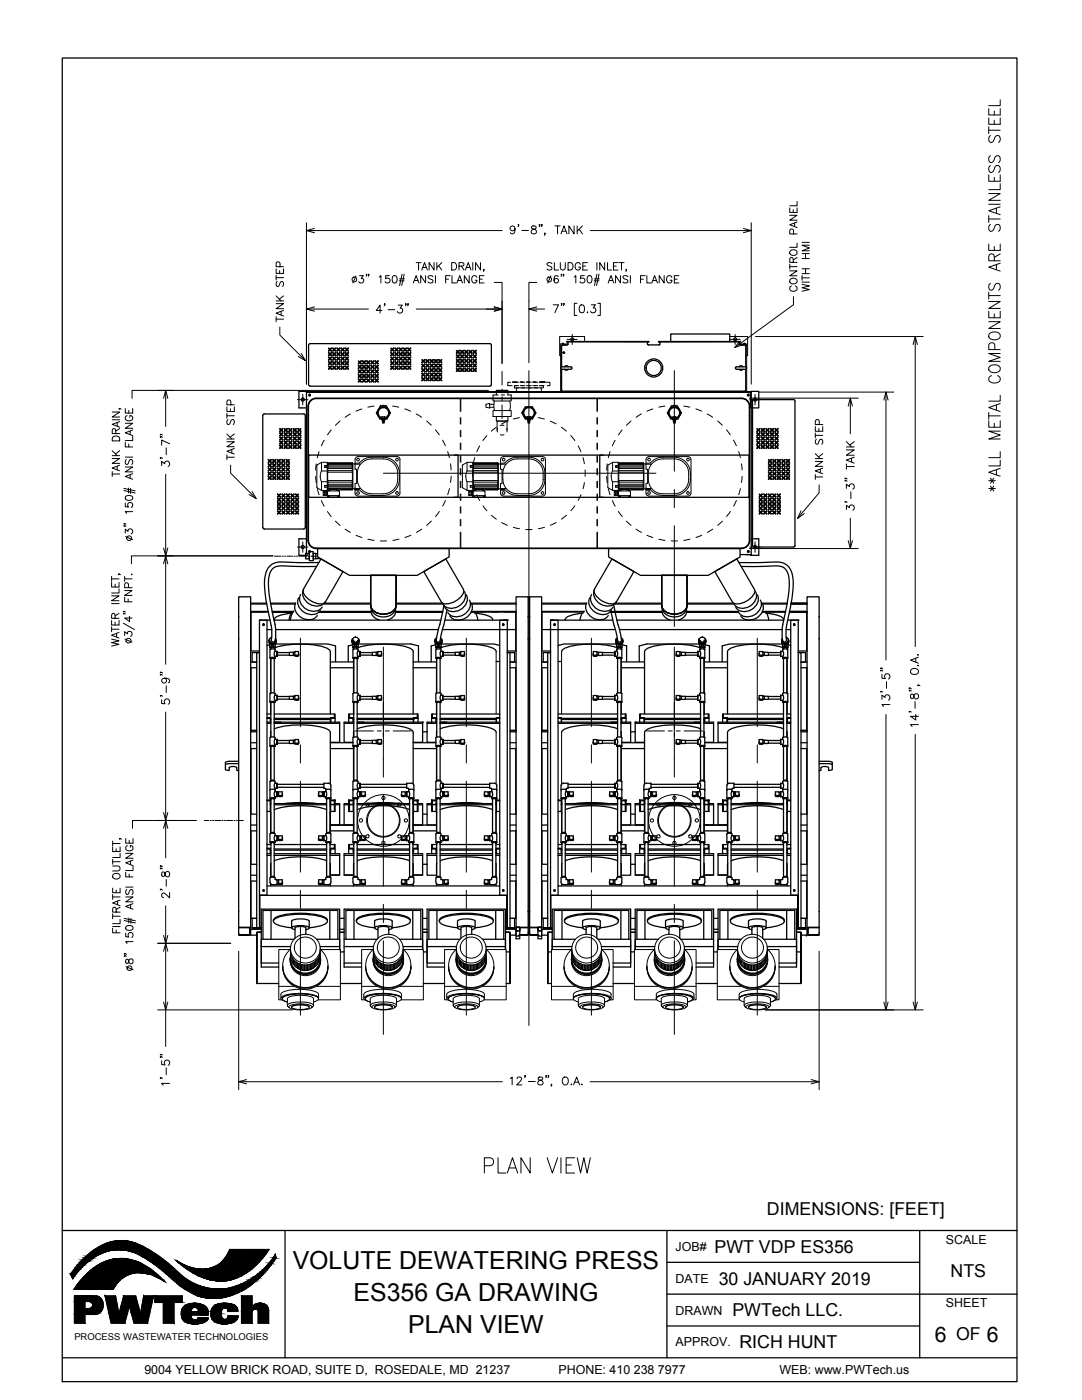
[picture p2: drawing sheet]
<svg xmlns="http://www.w3.org/2000/svg" width="216mm" height="279mm" viewBox="0 0 216 279" stroke-linecap="round" stroke-linejoin="round" font-family="sans-serif">
<defs><g id="words">
<text font-size="5.3" x="200.4" y="99.1" transform="rotate(-90 200.4 99.1)">**ALL METAL COMPONENTS ARE STAINLESS STEEL</text>
<g font-size="5">
<text x="58.4" y="253.3">VOLUTE DEWATERING PRESS</text>
<text x="70.5" y="259.7">ES356 GA DRAWING</text>
<text x="81.4" y="266">PLAN VIEW</text>
</g>
<g font-size="4.3">
<text x="186.6" y="267.7">6</text>
<text x="196.9" y="267.7">6</text>
</g>
<g font-size="3.5">
<text x="153" y="242.4">DIMENSIONS: [FEET]</text>
<text x="142.6" y="250">PWT VDP ES356</text>
<text x="143.4" y="256.4">30 JANUARY 2019</text>
<text x="189.7" y="254.8">NTS</text>
<text x="146.2" y="262.7">PWTech LLC.</text>
<text x="147.6" y="269.1">RICH HUNT</text>
<text x="190.8" y="267.5">OF</text>
</g>
<g font-size="2.5">
<text x="134.8" y="249.6">JOB#</text>
<text x="188.7" y="248.2">SCALE</text>
<text x="134.8" y="256">DATE</text>
<text x="134.8" y="262.3">DRAWN</text>
<text x="188.7" y="260.8">SHEET</text>
<text x="134.8" y="268.7">APPROV.</text>
<text x="28.8" y="274.2">9004 YELLOW BRICK ROAD, SUITE D, ROSEDALE, MD 21237</text>
<text x="111.4" y="274.2">PHONE: 410 238 7977</text>
<text x="155.5" y="274.2">WEB: www.PWTech.us</text>
</g>
<text font-size="1.9" x="14.8" y="267.3">PROCESS WASTEWATER TECHNOLOGIES</text>
</g></defs>
<!-- layer: HIDDEN -->
<g fill="none" stroke="#000" stroke-width=".2">
<path d="M91.8 79.5v2.6M91.9 79.5v2.6M99 78.3v.5M99.4 78.8h-1v1.2h3.6v-1.2h-.7M100 78.8h.7M101.3 78.3v.5M101.9 76.3h-.6v.7h.9M102.5 76.3h.6M102.8 77h.7M103.1 77h-.5v.4h.9M103.1 76.2l-.8 .1h1.2M103.8 76.3h.6"/>
<path d="M103.8 77h.6M103.8 76.2h.6M104.1 77h.6M104.1 77.4h.6M104.1 76.3h.6M105.1 77h.6M105.1 76.2h.6M105.1 76.3h.6M105.4 77.4h.6M105.4 76.3h.6M105.4 77h.6M106.3 76.3h.7"/>
<path d="M106.3 77h.7M106.3 76.2h.7M106.6 77h.7M106.6 77.4h.7M106.6 76.3h.7M107.6 77h.8v.4h-.5M107.6 76.2h1.2l-.9 .1M107.6 76.3h.6M107.9 77h.6M108.9 76.3h.8v.7h-.5M119.1 79.5v2.6M119.2 79.5v2.6"/>
<path d="M63 95.1l.1 1.2M63.1 92.6l-.1 1.2M63.3 97.6l.4 1.1M63.7 90.1l-.4 1.3M64.1 99.9l.6 1.1M64.7 87.9l-.6 1.1M66.1 85.8l-.8 1M67.9 84l-1 .9M69.9 82.6l-1 .7M72.2 81.6l-1.2 .5M74.6 81l-1.2 .3M75.9 80.9h1.2"/>
<path d="M78.3 81l1.3 .3M80.8 81.6l1.1 .5M83.1 82.6l1 .7M85.1 84l1 .9M86.9 85.8l.8 1M88.3 87.8l.6 1.2M88.9 99.9l-.6 1.1M89.3 90.1l.4 1.2M89.7 97.5l-.4 1.2M89.9 92.6l.1 1.2M90 95.1l-.1 1.2M91.8 85.9v1.3"/>
<path d="M91.8 91v1.2M91.8 96.1v1.2M91.8 83.4v1.2M91.8 88.4v1.3M91.8 93.5v1.3M91.8 98.6v1.3M91.9 85.9v1.3M91.9 91v1.2M91.9 96.1v1.2M91.9 83.4v1.2M91.9 88.4v1.3M91.9 93.5v1.3"/>
<path d="M91.9 98.6v1.3M94.3 93.8v1.3M94.4 96.3l.3 1.3M94.7 91.3l-.3 1.3M95.1 98.7l.6 1.2M95.7 89l-.6 1.1M97 80.7l.7-.2v.9l-.7-.1zM97.2 87l-.8 .9M97.7 80.7h.9M97.7 81.3h.9M98.4 81.9h3.6v1.2h-3.6zM98.7 80l-.2 1 .2 .9"/>
<path d="M99 85.3l-1 .8M99 83.1h2.3v.9h-2.3zM99.3 85.4v.8M99.8 84.9h.8M99.8 86.8h.8M100.1 84.6l1.1-.5-2-.1v1.8M101.1 85.4v.8M101.2 84v1.8M101.7 80l.1 1-.1 .9M103.7 83.4l-1.3 .2M104.9 83.2h1.2M107.4 83.4l1.2 .2"/>
<path d="M109.8 84.1l1.2 .5M112 85.3l1 .7M113.9 86.9l.8 1M115.4 89l.5 1.1M115.9 98.7l-.5 1.2M116.3 91.3l.3 1.2M116.6 96.3l-.3 1.2M116.8 93.8v1.3M119.1 85.9v1.3M119.1 91v1.2M119.1 96.1v1.2M119.1 83.4v1.2"/>
<path d="M119.1 88.4v1.3M119.1 93.5v1.3M119.1 98.6v1.3M119.2 85.9v1.3M119.2 91v1.2M119.2 96.1v1.2M119.2 83.4v1.2M119.2 88.4v1.3M119.2 93.5v1.3M119.2 98.6v1.3M121.1 95.1l.1 1.2M121.2 92.6l-.1 1.2"/>
<path d="M121.4 97.6l.3 1.1M121.7 90.1l-.3 1.3M122.2 99.9l.5 1.1M122.7 87.9l-.5 1.1M124.1 85.8l-.7 1M125.9 84l-.9 .9M128 82.6l-1.1 .7M130.3 81.6l-1.2 .5M132.7 81l-1.2 .3M133.9 80.9h1.3M136.4 81l1.2 .3M138.9 81.6l1.1 .5"/>
<path d="M141.1 82.6l1.1 .7M143.2 84l.9 .9M145 85.8l.7 1M146.4 87.8l.5 1.2M146.9 99.9l-.5 1.1M147.4 90.1l.3 1.2M147.7 97.5l-.3 1.2M148 92.6l.1 1.2M148.1 95.1l-.1 1.2M65.3 102.1l.8 1M66.9 104l1 .9M68.9 105.6l1 .7"/>
<path d="M71 106.8l1.2 .5M73.4 107.6l1.2 .2M75.9 108h1.2M79.6 107.6l-1.2 .2M82 106.8l-1.2 .5M84.2 105.6l-1.1 .7M86.1 104l-.9 .8M87.7 102.1l-.8 1M91.8 101.1v1.3M91.8 106.2v3.2M91.8 103.7v1.2M91.9 101.1v1.3"/>
<path d="M91.9 106.2v3.2M91.9 103.7v1.2M96.4 100.9l.8 1M98 102.8l1 .8M100.1 104.3l1.1 .5M102.4 105.2l1.3 .3M104.9 105.7h1.3M108.6 105.2l-1.2 .3M111 104.3l-1.2 .5M113 102.8l-1 .8M114.7 100.9l-.8 1M119.1 101.1v1.3"/>
<path d="M119.1 106.2v3.2M119.1 103.7v1.2M119.2 101.1v1.3M119.2 106.2v3.2M119.2 103.7v1.2M123.4 102.1l.8 1M125 104l.9 .9M126.9 105.6l1.1 .7M129.1 106.8l1.2 .5M131.5 107.6l1.2 .2M133.9 108h1.3M137.7 107.6l-1.3 .2"/>
<path d="M140 106.8l-1.1 .5M142.2 105.6l-1 .7M144.1 104l-.9 .8M145.7 102.1l-.7 1M50 122.2h3M94 122.2h2.9M98.2 122.2h1.3M100.7 122.2h2.3M152.1 122.2h4.6M157.5 122.2h3.5M50 145.8h1.2M101.8 145.8h1.1"/>
<path d="M108.1 145.8h1.2M159.8 145.8h1.2"/>
<circle cx="76.5" cy="159.2" r=".33"/>
<circle cx="134.6" cy="159.2" r=".33"/>
<circle cx="72" cy="163.7" r=".33"/>
<circle cx="73.3" cy="160.6" r=".33"/>
<circle cx="73.3" cy="166.9" r=".33"/>
<circle cx="76.5" cy="163.7" r="3.3"/>
<circle cx="76.5" cy="163.7" r="3.2"/>
<circle cx="76.5" cy="168.2" r=".33"/>
<circle cx="76.5" cy="163.7" r="5.2"/>
<circle cx="79.7" cy="166.9" r=".33"/>
<circle cx="79.7" cy="160.6" r=".33"/>
<circle cx="81" cy="163.7" r=".33"/>
<circle cx="130.1" cy="163.7" r=".33"/>
<circle cx="131.4" cy="160.6" r=".33"/>
<circle cx="131.4" cy="166.9" r=".33"/>
<circle cx="134.6" cy="163.7" r="3.3"/>
<circle cx="134.6" cy="163.7" r="3.2"/>
<circle cx="134.6" cy="168.2" r=".33"/>
<circle cx="134.6" cy="163.7" r="5.2"/>
<circle cx="137.7" cy="160.6" r=".33"/>
<circle cx="137.7" cy="166.9" r=".33"/>
<circle cx="139.1" cy="163.7" r=".33"/>
</g>
<!-- layer: MAIN PROCESS EQUIPMENT -->
<g fill="none" stroke="#000" stroke-width=".25">
<path d="M61.3 78.1h-1.7v3.3h1.6M61.6 76.7l.3 .3 35.8 .1M63.1 79.5h84.9M63.1 79.5a1.53 1.53 0 0 0-1.5 1.6M63.1 79.5a1.62 1.62 0 0 0-1.6 1.6M65.6 71.8l.2-.2-.2-.3 .2 .2 .4-.2-.3 .3 .2 .2M65.6 71.8v.1M65.6 72.2l.2 .2 .4-.2-.3 .3 .3 .3-.4-.3-.2 .3 .2-.3zM65.6 73.7l.2-.3-.2-.3 .2 .2 .4-.2-.3 .3 .2 .3M65.6 70.9l.2-.2-.2-.3 .2 .2 .4-.2-.3 .3 .2 .2M65.6 71l.2-.3 .3 .3M65.6 69.5l.2 .2 .4-.2-.3 .3 .3 .3-.4-.3-.2 .3 .2-.3-.2-.3"/>
<path d="M65.6 71.9l.2-.3 .3 .3M65.6 73.7l.2-.3 .3 .3M66.2 71.8l-.1 .1M66.4 71.8l.2-.2-.2-.3 .3 .2 .3-.2-.3 .3 .3 .2M66.4 72.2l.3 .2 .3-.2-.3 .3 .3 .3-.3-.3-.3 .3 .2-.3zM66.4 71.8l.1 .1M66.4 69.5l.3 .2 .3-.2-.3 .3 .3 .3-.3-.3-.3 .3 .2-.3zM66.5 73.7l.1-.3-.2-.3 .3 .2 .3-.2-.3 .3 .2 .3M66.5 70.9l.1-.2-.2-.3 .3 .2 .3-.2-.3 .3 .2 .2M66.5 71.9l.2-.3 .2 .3M66.5 73.7l.2-.3 .2 .3M66.5 71l.2-.3 .2 .3"/>
<path d="M67 71.8l-.1 .1M67.2 71.8l.3-.2-.2-.3 .2 .2 .3-.2-.2 .3 .2 .2M67.3 72.2l.2 .2 .3-.2-.2 .3 .2 .3-.3-.3-.2 .3 .2-.3zM67.3 71.8v.1M67.3 69.5l.2 .2 .3-.2-.2 .3 .2 .3-.3-.3-.2 .3 .2-.3zM67.3 71l.2-.3 .3 .3M67.3 71.9l.2-.3 .3 .3M67.3 73.7l.2-.3 .3 .3M67.3 73.7l.2-.3-.2-.3 .2 .2 .3-.2-.2 .3 .2 .3M67.3 70.9l.2-.2-.2-.3 .2 .2 .3-.2-.2 .3 .2 .2M67.8 71.8v.1M68.1 71.8v.1"/>
<path d="M68.1 71l.3-.3 .2 .3M68.1 73.7l.3-.3 .2 .3M68.1 71.9l.3-.3 .2 .3M68.7 71.3l-.3 .3 .3 .2M68.7 73.2l-.3 .2 .3 .2M68.7 70.4l-.3 .3 .3 .2M68.7 72.2l-.3 .3 .3 .2M68.7 69.5l-.3 .3 .3 .2M68.7 73.1l-.3 .2-.3-.2 .2 .3-.2 .3M68.7 71.3l-.3 .2-.3-.2 .2 .3-.2 .2M68.7 72.2l-.3 .2-.3-.2 .2 .3-.2 .2 .3-.2 .3 .2M68.7 69.5l-.3 .2-.3-.2 .2 .3-.2 .3 .3-.3 .3 .2"/>
<path d="M68.7 70.4l-.3 .2-.3-.2 .2 .3-.2 .2M68.7 70.9h-.1M68.9 71.8l.1 .1M69 71.9l.2-.3 .2 .3M69 71l.2-.3 .2 .3M69 73.7l.2-.3 .2 .3M69.4 73.1l-.2 .2-.3-.2 .3 .3-.2 .3M69.4 71.3l-.2 .2-.3-.2 .3 .3-.3 .2M69.4 72.2l-.2 .2-.3-.2 .3 .3-.3 .2 .3-.2 .2 .3M69.4 69.5l-.2 .2-.3-.2 .3 .3-.3 .2 .3-.2 .2 .3M69.4 70.4l-.2 .2-.3-.2 .3 .3-.2 .2M69.5 73.1h.1"/>
<path d="M69.5 71.3h.1M69.5 72.2h.1M69.5 70.4h.1M69.5 69.5h.1M69.5 71.3l-.2 .3 .2 .2M69.5 73.2l-.2 .2 .2 .2M69.5 72.2l-.2 .3 .2 .2M69.5 69.5l-.2 .3 .2 .2M69.5 70.4l-.2 .3 .2 .2M69.5 72.7v.1M69.5 70v.1M69.5 70.9h.1"/>
<path d="M71.5 74.8l.2 .2-.2 .3M71.5 73.9l.2 .2-.2 .3M71.5 73l.2 .2-.2 .3M71.5 72.1l.2 .2-.2 .3M71.5 75.7l.2 .2-.2 .3M71.5 74.4h.1M71.5 75.3h.1M71.5 72.5l.1 .1M71.5 73.5h.1M71.5 76.2h.1M71.6 75.6l-.1 .1M71.6 73.8l-.1 .1"/>
<path d="M71.6 74.7l-.1 .1M71.6 72.9l-.1 .1M71.6 75.6l.2 .3 .3-.3-.2 .3 .2 .3-.3-.2-.2 .2M71.6 73.8l.2 .3 .3-.3-.2 .3 .2 .3-.3-.2-.2 .2M71.6 74.7l.2 .3 .3-.2M71.6 73.5l.2-.2 .2 .2M71.6 72l.2 .3 .3-.3-.2 .3 .2 .3M71.6 72.9l.2 .3 .3-.3-.2 .3 .1 .3M71.6 72.6l.2-.2 .2 .2M72.1 72.5l-.1 .1M72.1 74.8l-.2 .2 .2 .3-.3-.2-.2 .2M72.3 74.8l.3 .2-.2 .3 .2-.2 .3 .2-.2-.3 .2-.2"/>
<path d="M72.3 72.6l.3-.3-.2-.3 .2 .3 .3-.3-.2 .3 .2 .3M72.4 75.6l.2 .3 .3-.3-.2 .3 .2 .3-.3-.2-.2 .2 .2-.3zM72.4 73.8l.2 .3 .3-.3-.2 .3 .2 .3-.3-.2-.2 .2 .2-.3zM72.4 74.8l.2 .2 .3-.2M72.4 72.5v.1M72.4 72.6l.2-.2 .3 .2M72.4 73.5l.2-.2 .3 .2M72.4 73.5l.2-.3-.2-.3 .2 .3 .3-.3-.2 .3 .2 .3M72.9 72.5v.1M73.2 74.8l.2 .2-.2 .3 .3-.2 .3 .2-.3-.3 .3-.2M73.2 72.6l.2-.3-.2-.3 .3 .3 .3-.3-.3 .3 .3 .3M73.2 75.6l.3 .3 .3-.3-.3 .3 .3 .3-.3-.2-.3 .2 .2-.3z"/>
<path d="M73.2 73.8l.3 .3 .3-.3-.3 .3 .3 .3-.3-.2-.3 .2 .2-.3zM73.2 74.8l.3 .2 .3-.2M73.2 72.5v.1M73.2 73.5l.3-.2 .2 .2M73.2 72.6l.3-.2 .2 .2M73.2 73.5l.2-.3-.2-.3 .3 .3 .3-.3-.3 .3 .2 .3M73.8 72.5l-.1 .1M74 74.8l.3 .2-.2 .3 .2-.2 .2 .2M74.1 72.5v.1M74.1 73.5l.2-.2 .2 .2M74.1 72.6l.2-.2 .2 .2M74.5 75.6l-.2 .3-.2-.3 .2 .3-.3 .3 .3-.2 .2 .2"/>
<path d="M74.5 73.8l-.2 .3-.2-.3 .2 .3-.3 .3 .3-.2 .2 .2M74.5 74.7l-.2 .3-.2-.2M74.5 72.9l-.2 .3-.2-.3 .2 .3-.2 .3M74.5 72l-.2 .3-.2-.3 .2 .3-.3 .3M74.6 75.6l-.2 .3 .2 .3M74.6 73.8l-.2 .3 .2 .3M74.6 74.7v.1M74.6 72.9l-.2 .3 .2 .3M74.6 72l-.2 .3 .2 .3M74.6 74.8l-.2 .2 .2 .3M74.6 72.5v.1M74.9 74.8l.2 .2-.2 .3 .3-.2 .2 .2"/>
<path d="M74.9 72.5v.1M74.9 73.5l.3-.2 .2 .2M74.9 72.6l.3-.2 .2 .2M75.4 75.6l-.2 .3-.3-.3 .2 .3-.2 .3 .3-.2 .2 .2M75.4 73.8l-.2 .3-.3-.3 .2 .3-.2 .3 .3-.2 .2 .2M75.4 74.7l-.2 .3-.3-.2M75.4 72l-.2 .3-.3-.3 .2 .3-.2 .3M75.4 72.9l-.2 .3-.3-.3 .2 .3-.2 .3M75.4 75.6l-.2 .3 .2 .3M75.4 73.8l-.2 .3 .2 .3M75.4 74.7l.1 .1M75.4 72.9l-.2 .3 .2 .3"/>
<path d="M75.4 72l-.2 .3 .3 .3M75.5 74.8l-.3 .2 .2 .3M75.5 72.5l-.1 .1M78 71.3l.2 .3-.2 .2M78 72.2l.2 .3-.2 .2M78 70.4l.2 .3-.2 .2M78 69.5l.2 .3-.2 .2M78 73.2l.2 .2-.2 .2M78 71.8l.1 .1M78 72.7l.1 .1M78 70l.1 .1M78 70.9h.1"/>
<path d="M78 73.6l.1 .1M78 73.1l.3 .2 .3-.2-.3 .3 .2 .3M78 71.3l.3 .2 .3-.2-.3 .3 .3 .2M78 72.2l.3 .2 .3-.2-.3 .3 .3 .3-.3-.3-.3 .3M78 71l.3-.3 .2 .3M78 69.5l.3 .2 .3-.2-.3 .3 .3 .3-.3-.3-.3 .3M78 70.4l.3 .2 .3-.2-.3 .3 .2 .2M78 71.9l.3-.3 .2 .3M78 73.7l.3-.3 .2 .3M78.1 73.1h-.1M78.1 71.3h-.1M78.1 72.2h-.1"/>
<path d="M78.1 70.4h-.1M78.6 71.8l-.1 .1M78.8 73.2l.3 .2-.3 .2M78.8 69.5l.3 .3-.3 .2M78.8 71.3l.3 .3-.3 .2M78.8 72.2l.3 .3-.3 .2M78.8 70.4l.3 .3-.3 .2M78.9 71.8v.1M78.9 72.7v.1M78.9 70v.1M78.9 70.9h.1M78.9 73.6v.1"/>
<path d="M78.9 73.1l.2 .2 .3-.2-.2 .3 .2 .3M78.9 71.3l.2 .2 .3-.2-.2 .3 .2 .2M78.9 72.2l.2 .2 .3-.2-.2 .3 .2 .3-.3-.3-.2 .3M78.9 70.4l.2 .2 .3-.2-.2 .3 .2 .2M78.9 69.5l.2 .2 .3-.2-.2 .3 .2 .3-.3-.3-.2 .3M78.9 71.9l.2-.3 .3 .3M78.9 71l.2-.3 .3 .3M78.9 73.7l.2-.3 .3 .3M78.9 73.1h.1M78.9 71.3h.1M78.9 72.2h.1M78.9 70.4h.1"/>
<path d="M78.9 69.5h.1M79.4 71.8v.1M79.7 71.8l.2-.2-.2-.3 .3 .2 .3-.2-.3 .3 .3 .2M79.7 72.2l.3 .2 .3-.2-.3 .3 .3 .3-.3-.3-.3 .3 .2-.3zM79.7 71.8v.1M79.7 69.5l.3 .2 .3-.2-.3 .3 .3 .3-.3-.3-.3 .3 .2-.3zM79.7 73.7l.2-.3-.2-.3 .3 .2 .3-.2-.3 .3 .2 .3M79.7 70.9l.2-.2-.2-.3 .3 .2 .3-.2-.3 .3 .2 .2M79.7 71l.3-.3 .2 .3M79.7 71.9l.3-.3 .2 .3M79.7 73.7l.3-.3 .2 .3M80.3 71.8l-.1 .1"/>
<path d="M80.5 71.8l.3-.2-.3-.3 .3 .2 .3-.2-.2 .3 .2 .2M80.5 71.8l.1 .1M80.5 72.2l.3 .2 .3-.2-.2 .3 .2 .3-.3-.3-.3 .3 .3-.3zM80.5 69.5l.3 .2 .3-.2-.2 .3 .2 .3-.3-.3-.3 .3 .3-.3zM80.6 73.7l.2-.3-.3-.3 .3 .2 .3-.2-.2 .3 .2 .3M80.6 70.9l.2-.2-.3-.3 .3 .2 .3-.2-.2 .3 .2 .2M80.6 71l.2-.3 .2 .3M80.6 73.7l.2-.3 .2 .3M80.6 71.9l.2-.3 .2 .3M81.1 71.8v.1M81.4 71.8l.2-.2-.2-.3 .3 .2 .2-.2-.2 .3 .3 .2M81.4 71.8v.1"/>
<path d="M81.4 72.2l.3 .2 .2-.2-.2 .3 .2 .3-.2-.3-.3 .3 .2-.3zM81.4 69.5l.3 .2 .2-.2-.2 .3 .2 .3-.2-.3-.3 .3 .2-.3zM81.4 71.9l.3-.3 .2 .3M81.4 71l.3-.3 .2 .3M81.4 73.7l.3-.3 .2 .3M81.4 73.7l.2-.3-.2-.3 .3 .2 .2-.2-.2 .3 .2 .3M81.4 70.9l.2-.2-.2-.3 .3 .2 .2-.2-.2 .3 .2 .2M81.9 71.8v.1M84.2 73.6l.2 .3-.2 .2M84.2 74.5l.2 .3-.2 .2M84.2 72.7l.2 .3-.2 .2M84.2 71.8l.2 .3-.2 .2"/>
<path d="M84.2 75.4l.2 .3-.2 .2M84.2 74.1v.1M84.2 75h.1M84.2 72.3h.1M84.2 73.2h.1M84.2 75.9v.1M84.2 75.4l.3 .2 .3-.2-.3 .3 .3 .2-.3-.2-.3 .3M84.2 73.6l.3 .2 .3-.2-.3 .3 .3 .2-.3-.2-.3 .3M84.2 74.5l.3 .2 .3-.2-.3 .3 .2 .2M84.2 73.3l.3-.3 .2 .3M84.2 71.8l.3 .2 .3-.2-.3 .3 .2 .2M84.2 72.7l.3 .2 .3-.2-.3 .3 .3 .2"/>
<path d="M84.2 75.1l.3-.3 .2 .3M84.2 72.4l.3-.3 .2 .3M84.2 75.4h.1M84.2 73.6h.1M84.2 74.5h.1M84.2 72.7h.1M84.8 73.2h-.1M85 71.8l.2 .3-.2 .2M85 73.6l.2 .3-.2 .2M85 74.5l.2 .3-.2 .2M85 72.7l.2 .3-.2 .2M85 75.4l.2 .3-.2 .2"/>
<path d="M85 74.1l.1 .1M85 75h.1M85 72.3h.1M85 73.2h.1M85 75.9l.1 .1M85.1 75.4l.2 .2 .3-.2-.2 .3 .2 .3-.3-.3-.2 .3M85.1 73.6l.2 .2 .3-.2-.2 .3 .2 .3-.3-.3-.2 .3M85.1 74.5l.2 .2 .3-.2-.2 .3 .2 .2M85.1 72.7l.2 .2 .3-.2-.2 .3 .2 .2M85.1 71.8l.2 .2 .3-.2-.2 .3 .2 .2M85.1 73.3l.2-.3 .3 .3M85.1 75.1l.2-.3 .3 .3"/>
<path d="M85.1 72.4l.2-.3 .3 .3M85.1 75.4h-.1M85.1 73.6h-.1M85.1 74.5h-.1M85.1 72.7h-.1M85.1 71.8h-.1M85.6 73.2h.1M85.9 73.6l.2 .3-.2 .2M85.9 74.5l.2 .3-.2 .2M85.9 72.7l.2 .3-.2 .2M85.9 71.8l.2 .3-.2 .2M85.9 75.4l.2 .3-.2 .2"/>
<path d="M85.9 74.1v.1M85.9 75h.1M85.9 72.3h.1M85.9 73.2h.1M85.9 75.9v.1M85.9 75.4l.2 .2 .4-.2-.3 .3 .3 .3-.4-.3-.2 .3M85.9 73.6l.2 .2 .4-.2-.3 .3 .3 .3-.4-.3-.2 .3M85.9 74.5l.2 .2 .4-.2-.3 .3 .2 .2M85.9 75.1l.2-.3 .3 .3M85.9 71.8l.2 .2 .4-.2-.3 .3 .2 .2M85.9 72.7l.2 .2 .4-.2-.3 .3 .2 .2M85.9 73.3l.2-.3 .3 .3"/>
<path d="M85.9 72.4l.2-.3 .3 .3M85.9 75.4h.1M85.9 73.6h.1M85.9 74.5h.1M85.9 72.7h.1M85.9 71.8h.1M86.5 73.2h-.1M86.7 73.2l.2-.2-.2-.3 .3 .2 .3-.2-.2 .3 .2 .2M86.7 75.4l.3 .2 .3-.2-.2 .3 .2 .3-.3-.3-.3 .3 .2-.3zM86.7 73.6l.3 .2 .3-.2-.2 .3 .2 .3-.3-.3-.3 .3 .2-.3zM86.7 73.2h.1M86.8 75l.1-.2-.2-.3 .3 .2 .3-.2-.2 .3 .2 .2"/>
<path d="M86.8 72.3l.1-.2-.2-.3 .3 .2 .3-.2-.2 .3 .2 .2M86.8 73.3l.2-.3 .2 .3M86.8 75.1l.2-.3 .2 .3M86.8 72.4l.2-.3 .2 .3M87.3 73.2h.1M87.5 73.2l.3-.2-.2-.3 .2 .2 .3-.2-.2 .3 .2 .2M87.6 75.4l.2 .2 .3-.2-.2 .3 .2 .3-.3-.3-.2 .3 .2-.3zM87.6 73.6l.2 .2 .3-.2-.2 .3 .2 .3-.3-.3-.2 .3 .2-.3zM87.6 73.2h.1M87.6 75l.2-.2-.2-.3 .2 .2 .3-.2-.2 .3 .2 .2M87.6 72.3l.2-.2-.2-.3 .2 .2 .3-.2-.2 .3 .2 .2M87.6 75.1l.2-.3 .3 .3"/>
<path d="M87.6 73.3l.2-.3 .3 .3M87.6 72.4l.2-.3 .3 .3M88.1 73.2h.1M91.1 71.8l.2 .2-.2 .3M91.1 72.7l.2 .2-.2 .3M91.1 70.9l.2 .2-.2 .3M91.1 70l.2 .2-.2 .3M91.1 73.6l.2 .2-.2 .3M91.1 72.3l.3-.2 .2 .2M91.1 73.2l.3-.2 .2 .2M91.1 70.5h.1M91.1 71.4h.1"/>
<path d="M91.1 74.1l.3-.2 .2 .2M91.1 71.4l.3-.2 .2 .2M91.1 69.9l.3 .3 .2-.3M91.1 70.5l.3-.2 .2 .2M91.6 73.5l-.2 .3-.3-.2M91.6 71.7l-.2 .3-.3-.2M91.6 72.6l-.2 .3-.3-.2M91.6 70.8l-.2 .3-.3-.2M91.6 73.5l.1 .1M91.6 71.7l.1 .1M91.6 72.6l.1 .1M91.6 70.8l.1 .1"/>
<path d="M91.6 69.9l.1 .1M91.7 70l-.3 .2 .3 .3M91.7 70.9l-.3 .2 .3 .3M91.7 71.8l-.3 .2 .3 .3M91.7 73.6l-.3 .2 .3 .3M91.7 72.7l-.3 .2 .3 .3M91.7 72.3h-.1M91.7 73.2h-.1M91.7 74.1h-.1M91.9 73.6l.2 .2-.2 .3M91.9 71.8l.2 .2-.2 .3M91.9 72.7l.2 .2-.2 .3"/>
<path d="M91.9 70.9l.2 .2-.2 .3M91.9 70l.2 .2-.2 .3M91.9 72.3l.3-.2 .2 .2M91.9 73.2l.3-.2 .2 .2M91.9 70.5h.1M91.9 71.4h.1M91.9 74.1l.3-.2 .2 .2M92 71.4l.2-.2 .2 .2M92 70.5l.2-.2 .2 .2M92.4 73.5l-.2 .3-.3-.2M92.4 71.7l-.2 .3-.3-.2M92.4 72.6l-.2 .3-.3-.2"/>
<path d="M92.4 70.8l-.2 .3-.3-.2M92.4 69.9l-.2 .3-.3-.2M92.5 73.5l-.2 .3 .2 .3M92.5 71.7l-.2 .3 .2 .3M92.5 72.6v.1M92.5 70.8l-.2 .3 .2 .3M92.5 69.9l-.2 .3 .2 .3M92.5 71.4h.1M92.5 72.7l-.2 .2 .2 .3M92.8 71.8l.2 .2-.2 .3M92.8 72.7l.2 .2-.2 .3M92.8 70.9l.2 .2-.2 .3"/>
<path d="M92.8 70l.2 .2-.2 .3M92.8 73.6l.2 .2-.2 .3M92.8 72.3h.1M92.8 73.2h.1M92.8 70.5h.1M92.8 71.4h.1M92.8 74.1h.1M92.8 73.5v.1M92.8 71.7v.1M92.8 72.6v.1M92.8 70.8v.1M92.8 69.9v.1"/>
<path d="M92.8 73.2l.2-.2 .3 .2M92.8 74.1l.2-.2 .3 .2M92.8 71.7l.2 .3 .3-.3M92.8 71.4l.2-.2 .3 .2M92.8 72.6l.2 .3 .3-.3M92.8 73.5l.2 .3 .3-.3M92.8 70.5l.2-.2 .3 .2M92.8 72.3l.2-.2 .3 .2M92.8 70.8l.2 .3 .3-.3M92.8 69.9l.2 .3 .3-.3M93.3 73.5l-.2 .3 .2 .3M93.3 71.7l-.2 .3 .2 .3"/>
<path d="M93.3 72.6l.1 .1M93.3 69.9l-.2 .3 .3 .3M93.3 70.8l-.2 .3 .2 .3M93.3 71.4h.1M93.3 72.7l-.2 .2 .2 .3M93.6 72.7l.2 .2-.2 .3M93.6 73.6l.2 .2-.2 .3M93.6 71.8l.2 .2-.2 .3M93.6 70.9l.2 .2-.2 .3M93.6 70l.2 .2-.2 .3M93.6 72.3h.1M93.6 73.2h.1"/>
<path d="M93.6 70.5h.1M93.6 71.4h.1M93.6 74.1h.1M93.7 73.5l-.1 .1M93.7 71.7l-.1 .1M93.7 72.6l-.1 .1M93.7 70.8l-.1 .1M93.7 69.9l-.1 .1M93.7 71.4l.2-.2 .2 .2M93.7 73.5l.2 .3 .3-.2-.3 .2 .3 .3-.3-.2-.2 .2M93.7 71.7l.2 .3 .3-.2-.3 .2 .3 .3-.3-.2-.2 .2M93.7 72.6l.2 .3 .3-.2"/>
<path d="M93.7 70.8l.2 .3 .3-.3-.3 .3 .2 .3M93.7 69.9l.2 .3 .3-.3-.3 .3 .3 .3M93.7 70.5l.2-.2 .2 .2M94.2 70.5h-.1M94.2 72.7l-.3 .2 .3 .3-.3-.2-.2 .2M94.4 72.7l.3 .2-.2 .3 .2-.2 .3 .2-.2-.3 .2-.2M94.4 70.5l.3-.3-.2-.3 .2 .3 .3-.3-.2 .3 .2 .3M94.5 73.5l.2 .3 .3-.3-.2 .3 .2 .3-.3-.2-.2 .2 .2-.3zM94.5 71.7l.2 .3 .3-.3-.2 .3 .2 .3-.3-.2-.2 .2 .2-.3zM94.5 72.7l.2 .2 .3-.2M94.5 70.5h.1M94.5 71.4l.2-.2 .3 .2"/>
<path d="M94.5 70.5l.2-.2 .3 .2M94.5 71.4l.2-.3-.2-.3 .2 .3 .3-.3-.2 .3 .2 .3M95 70.5h.1M97.7 68.6h-35.8l-.3 .3v7.9M97.8 68.6l.3 .3M98 68.9v7.9M98.1 76.7l-.3 .3M99 78.3v-.4h2.3v.4M148 79.5a1.53 1.53 0 0 1 1.5 1.6M148 79.5a1.62 1.62 0 0 1 1.6 1.6M149.8 78.3v-.2h1.6v1.7M150.5 79.8h7.8"/>
<path d="M150.5 79.7l-.3 .3v28.9M158.3 79.7l.3 .3v28.9M52.7 82.6h7.9l.3 .1v22.6M52.8 82.6l-.3 .3-.1 22.4M53.5 95.6l.3-.2-.2-.3 .2 .2 .3-.2-.2 .3 .2 .2M53.5 93.4l.3 .2 .3-.2-.2 .3 .2 .3-.3-.3-.3 .3 .3-.3zM53.5 94.2l.3 .3 .3-.3-.2 .3 .2 .3-.3-.2-.3 .2 .3-.3zM53.5 95.6h.1M53.6 95.7l.2-.3 .3 .3M53.6 91.7l.2 .2 .3-.2M53.6 92.6l.2 .2 .3-.2M53.6 92.5l.2 .4-.2 .2 .2-.2 .3 .2-.2-.2 .2-.4"/>
<path d="M53.6 91.7l.2 .3-.2 .3 .2-.2 .3 .2-.2-.3 .2-.3M54.1 95.6h.1M54.4 93.5l.3 .2-.3 .2M54.4 95.1l.3 .3-.3 .2M54.4 94.3l.3 .2-.3 .3M54.4 91.8l.3 .2-.3 .2M54.4 92.6l.3 .3-.3 .2M54.4 93.4l.3 .2 .3-.2-.2 .3 .2 .3-.3-.3-.3 .2M54.4 94.3l.3 .2 .3-.3-.2 .3 .2 .3-.3-.2-.3 .2M54.4 95.1l.3 .2 .3-.2-.2 .3 .2 .2M54.4 95.6h.1M54.5 95.7l.2-.3 .3 .3"/>
<path d="M54.5 91.7l.2 .2 .3-.2M54.5 92.5l.2 .3 .3-.2M55 92.5l-.2 .4 .2 .2-.3-.2-.3 .2M55 91.7l-.2 .3 .2 .3-.3-.2-.3 .1M55 95.6h.1M55.3 95.6l.3-.2-.2-.3 .2 .2 .3-.2-.2 .3 .2 .2M55.3 93.4l.3 .2 .3-.2-.2 .3 .2 .3-.3-.3-.3 .3 .3-.3zM55.3 94.2l.3 .3 .3-.3-.2 .3 .2 .3-.3-.2-.3 .2 .3-.3zM55.3 95.6h.1M55.4 92.5l.2 .4-.2 .2 .2-.2 .3 .2-.2-.2 .2-.4M55.4 91.7l.2 .3-.2 .3 .2-.2 .3 .2-.2-.3 .2-.3M55.4 92.6l.2 .2 .3-.2"/>
<path d="M55.4 91.7l.2 .2 .3-.2M55.4 95.7l.2-.3 .3 .3M55.4 99.2l.3-.2 .2 .2M55.4 99.4l.3 .3 .2-.3M55.4 99.5l.2 .2-.2 .3 .3-.2 .2 .2-.2-.3 .2-.2M55.4 99.2l.2-.3-.2-.3 .3 .2 .3-.2-.3 .3 .2 .3M55.8 88.1l.2 .2-.2 .3M55.8 85.6l.2 .2-.2 .3M55.8 87.3l.2 .2-.2 .2M55.8 89l.2 .2-.2 .2M55.8 86.4l.2 .3-.2 .2M55.8 87.3l.3 .1 .3-.2-.2 .3 .2 .3-.3-.2-.3 .1"/>
<path d="M55.8 88.1l.3 .2 .3-.2-.2 .2 .2 .3-.3-.2-.3 .2M55.8 88.9l.3 .2 .3-.2-.2 .3 .2 .2M55.8 86.4l.3 .2 .3-.2-.2 .3 .2 .2-.3-.2-.3 .2M55.8 86.1h.1M55.8 89.4l.1 .1M55.9 86.1l.2-.2 .2 .2M55.9 89.5l.2-.3 .2 .3M55.9 85.5l.2 .3 .2-.3M55.9 95.6h.1M56.2 94.3l.3 .2-.3 .3M56.2 91.8l.3 .2-.3 .2M56.2 92.6l.3 .3-.3 .2"/>
<path d="M56.2 93.5l.3 .2-.3 .2M56.2 95.1l.3 .3-.3 .2M56.2 93.4l.3 .2 .3-.2-.2 .3 .2 .3-.3-.3-.3 .2M56.2 94.3l.3 .2 .3-.3-.2 .3 .2 .3-.3-.2-.3 .2M56.2 95.1l.3 .2 .3-.2-.2 .3 .2 .2M56.2 95.6h.1M56.3 95.7l.2-.3 .3 .3M56.3 91.7l.2 .2 .3-.2M56.3 92.5l.2 .3 .3-.2M56.3 99.4l.3 .3 .2-.3M56.3 99.2l.3-.2 .2 .2M56.3 99.5l.2 .2-.2 .3 .3-.2 .2 .2"/>
<path d="M56.4 85.5v.1M56.4 85.6l-.2 .2 .2 .3M56.4 89.4v.1M56.7 85.6l.3 .2-.2 .3M56.7 89.4l.3-.2-.2-.3 .2 .2 .3-.2-.2 .3 .2 .2M56.7 86.4l.3 .2 .3-.2-.2 .3 .2 .2-.3-.2-.3 .2 .3-.2zM56.7 87.2l.3 .2 .3-.2-.2 .3 .2 .3-.3-.2-.3 .2 .3-.3zM56.7 88l.3 .3 .3-.3-.2 .3 .2 .3-.3-.2-.3 .2 .3-.3zM56.7 89.4l.1 .1M56.8 92.5l-.2 .4 .2 .2-.3-.2-.3 .2M56.8 91.7l-.2 .3 .2 .3-.3-.2-.3 .1M56.8 85.5l-.1 .1"/>
<path d="M56.8 98.6l-.2 .2-.3-.2 .2 .3-.2 .3M56.8 85.5l.2 .3 .3-.3M56.8 86.1l.2-.2 .3 .2M56.8 89.5l.2-.3 .3 .3M56.8 99.5l-.2 .2 .2 .3M56.8 98.6l-.2 .3 .2 .3M56.8 95.6h.1M57.1 91.8l.3 .2-.3 .2M57.1 92.6l.3 .3-.3 .2M57.1 95.1l.3 .3-.3 .2M57.1 94.3l.3 .2-.3 .3M57.1 93.5l.3 .2-.3 .2"/>
<path d="M57.2 93.1h.1M57.2 92.2v.1M57.2 93.9v.1M57.2 95.6h.1M57.2 94.8h.1M57.2 93.4l.2 .2 .3-.2-.2 .3 .2 .3-.3-.3-.2 .3M57.2 94.2l.2 .3 .3-.3-.2 .3 .2 .3-.3-.2-.2 .2M57.2 95.1l.2 .2 .3-.2-.2 .3 .2 .2M57.2 95.7l.2-.3 .3 .3M57.2 91.7l.2 .2 .3-.2M57.2 92.5l.2 .3 .3-.2M57.2 93.4h.1"/>
<path d="M57.2 94.2v.1M57.2 95.1h.1M57.2 99.5l.2 .2-.2 .3 .3-.2 .2 .2-.2-.3 .2-.2M57.2 99.2l.2-.3-.2-.3 .3 .2 .2-.2-.2 .3 .2 .3M57.2 99.2l.3-.2 .2 .2M57.2 99.4l.3 .3 .2-.3M57.3 85.5v.1M57.3 89.4v.1M57.3 85.6l-.2 .2 .2 .3M57.6 89l.3 .2-.3 .2M57.6 88.1l.3 .2-.3 .3M57.6 85.6l.3 .2-.3 .3"/>
<path d="M57.6 86.4l.3 .3-.3 .2M57.6 87.3l.3 .2-.3 .2M57.6 86.4l.3 .2 .3-.2-.2 .3 .2 .2-.3-.2-.3 .2M57.6 86.1h.1M57.6 87.3l.3 .1 .3-.2-.2 .3 .2 .3-.3-.2-.3 .1M57.6 88.1l.3 .2 .3-.2-.2 .2 .2 .3-.3-.2-.3 .2M57.6 88.9l.3 .2 .3-.2-.2 .3 .2 .2M57.6 89.4l.1 .1M57.7 86.1l.2-.2 .3 .2M57.7 89.5l.2-.3 .3 .3M57.7 92.5l-.2 .4 .2 .2-.3-.2-.2 .2M57.7 85.5l.2 .3 .3-.3"/>
<path d="M57.7 91.8l-.2 .2 .2 .3-.3-.2-.2 .2M57.7 95.6h.1M58.1 98.7l.2 .2-.2 .2M58.1 99.5l.2 .2-.2 .3M58.1 98.6l.3 .2 .3-.2-.3 .3 .2 .3M58.1 99.1v.1M58.1 99.2l.3-.2 .2 .2M58.1 99.4l.3 .3 .2-.3M58.1 99.5h.1M58.2 85.5v.1M58.2 89.4v.1M58.2 85.6l-.2 .2 .2 .3"/>
<path d="M58.5 88.1l.3 .2-.3 .3M58.5 85.6l.3 .2-.3 .3M58.5 87.3l.3 .2-.3 .2M58.5 89l.3 .2-.3 .2M58.5 86.4l.3 .3-.3 .2M58.6 86.4l.2 .2 .3-.2-.2 .3 .2 .2-.3-.2-.2 .2M58.6 86.1h.1M58.6 87.3l.2 .1 .3-.2-.2 .3 .2 .3-.3-.2-.2 .1M58.6 88.1l.2 .2 .3-.2-.2 .2 .2 .3-.3-.2-.2 .2M58.6 88.9l.2 .2 .3-.2-.2 .3 .2 .2M58.6 89.4v.1M58.6 85.5l.2 .3 .3-.3"/>
<path d="M58.6 86.1l.2-.2 .3 .2M58.6 89.5l.2-.3 .3 .3M58.6 85.5v.1M58.6 99.5l-.2 .2 .3 .3-.3-.2-.3 .2M59 99.5l.2 .2-.2 .3M59 98.7l.2 .2-.2 .2M59 100h.1M59 99.1v.1M59 99.4l.3 .3 .2-.3M59 98.6l.3 .2 .2-.2M59 99.2l.3-.2 .2 .2M59 98.6h.1"/>
<path d="M59 99.5h.1M59.1 85.5v.1M59.1 85.6l-.2 .2 .2 .3M59.1 89.4v.1M59.4 89l.3 .2-.3 .2M59.4 86.4l.3 .3-.3 .2M59.4 88.1l.3 .2-.3 .3M59.4 87.3l.3 .2-.3 .2M59.4 85.6l.3 .2-.3 .3M59.4 86.4l.3 .2 .3-.2-.2 .3 .2 .2-.3-.2-.3 .2M59.4 86.1h.1M59.4 87.3l.3 .1 .3-.2-.2 .3 .2 .3-.3-.2-.3 .1"/>
<path d="M59.4 88.1l.3 .2 .3-.2-.2 .2 .2 .3-.3-.2-.3 .2M59.4 88.9l.3 .2 .3-.2-.2 .3 .2 .2M59.4 89.4l.1 .1M59.5 85.5l-.1 .1M59.5 85.5l.2 .3 .3-.3M59.5 86.1l.2-.2 .3 .2M59.5 89.5l.2-.3 .3 .3M59.5 99.5l-.2 .2 .3 .3-.3-.2-.3 .2M59.6 98.7l-.3 .2 .2 .3M60 89.4v.1M60 85.6l-.2 .2 .2 .3M61.4 81.1l.1 26.8a1.62 1.62 0 0 0 1.6 1.6"/>
<path d="M61.6 81.1v26.8a1.53 1.53 0 0 0 1.5 1.5M61.6 90.8h29.8v8.5h-29.8zM75.8 81.2h1.4l.7 1.2-.7 1.2h-1.4M75.9 81.2l-.8 1.2 .8 1.2M76.1 83.5a1.2 1.2 0 0 1-.6-1.8 1.2 1.2 0 0 1 2 0 1.2 1.2 0 0 1-.6 1.8M76.1 83.6h.1M76.2 83.7h.6M76.2 83.6v.1M76.2 83.2l-.1 .4M76.2 83.7l.2 .7h.2l.2-.7M76.2 83.2h.6M76.4 83.8h.2z"/>
<path d="M76.4 84.2h.2zM76.4 84.1h.2zM76.4 83.9h.2zM76.8 83.2l.1 .4M76.8 83.6v.1M76.9 83.6h-.1M90.6 99.3h29.8M90.6 90.8h29.8M104.9 83.6h1.3M104.9 81.2h1.3M104.9 81.2l-.7 1.2 .7 1.2M105.2 83.6h.6"/>
<path d="M105.2 83.5a1.2 1.2 0 0 1-.6-1.8 1.2 1.2 0 0 1 1.9 0 1.2 1.2 0 0 1-.6 1.8M105.3 83.7l.1 .7h.3l.1-.7M105.3 83.2l-.1 .4M105.3 83.2h.5M105.5 83.8h.1zM105.5 84.2h.1zM105.5 84.1h.1zM105.5 83.9h.1zM105.8 83.2l.1 .4M106.2 81.2l.7 1.2-.7 1.2M119.7 90.8h29.8v8.5h-29.8zM133.9 81.2h1.4l.6 1.1-.6 1.3h-1.5l-.6-1.2z"/>
<path d="M134.2 83.5a1.2 1.2 0 0 1-.6-1.8 1.2 1.2 0 0 1 1.9 0 1.2 1.2 0 0 1-.6 1.8M134.2 83.6l.7 .1M134.3 83.7l.1 .7h.3l.1-.7M134.3 83.2h.5M134.3 83.2l-.1 .4M134.5 83.8h.1zM134.5 84.2h.1zM134.5 84.1h.1zM134.5 83.9h.1zM134.8 83.2l.2 .4M134.9 83.6v.1M149.5 81.1v26.8a1.53 1.53 0 0 1-1.5 1.5"/>
<path d="M149.6 81.1v26.8a1.62 1.62 0 0 1-1.6 1.6M151 85.6l.3 .2-.3 .3M151 89l.3 .2-.3 .2M151 88.1l.3 .2-.3 .3M151 86.4l.3 .3-.3 .2M151 87.3l.3 .2-.3 .2M151.1 86.9l.2-.2 .3 .2M151.1 86.4l.2 .2 .3-.2M151.1 86.1h.1M151.1 87.7l.2-.1 .3 .1M151.1 87.3l.2 .1 .3-.1M151.1 88.1l.2 .2 .3-.2"/>
<path d="M151.1 88.9l.2 .2 .3-.2M151.1 88.6l.2-.2 .3 .2M151.1 89.4v.1M151.1 85.5l.2 .3 .3-.3M151.1 86.1l.2-.2 .3 .2M151.1 89.5l.2-.3 .3 .3M151.5 98.7l.2 .2-.1 .3M151.6 98.6l.2 .2 .2-.2M151.6 99.4l.2 .3 .2-.3M151.6 99.2l.2-.2 .2 .2M151.6 99.5l.1 .2-.2 .3 .3-.2 .2 .2M151.6 85.5v.1"/>
<path d="M151.6 89l-.2 .2 .2 .2M151.6 86.4l-.2 .3 .2 .2M151.6 88.1l-.2 .2 .2 .3M151.6 85.6l-.2 .2 .2 .3M151.6 87.3l-.2 .2 .2 .2M151.6 86.1h.1M151.9 85.6l.3 .2-.2 .3M151.9 89.4l.1 .1M152 85.5l-.1 .1M152 85.5l.2 .3 .3-.3M152 86.1l.2-.2 .3 .2M152 89.5l.2-.3 .3 .3"/>
<path d="M152 99.5l-.2 .2 .2 .3M152 98.6l-.2 .3 .2 .3M152.5 99.2l.1-.3-.2-.3 .3 .2 .3-.2-.2 .3 .1 .3M152.5 99.5l.1 .2-.2 .3 .3-.2 .3 .2-.2-.3 .1-.2M152.5 86.4l-.3 .2-.3-.2 .3 .3-.3 .2 .3-.2 .3 .3M152.5 87.2l-.3 .2-.3-.2 .3 .3-.3 .3 .3-.2 .3 .2M152.5 88.1l-.3 .2-.3-.2 .3 .2-.3 .3 .3-.2 .3 .2M152.5 88.9l-.3 .2-.3-.2 .3 .3-.3 .2M152.5 99.4l.2 .3 .2-.3M152.5 99.2l.2-.2 .2 .2M152.5 88l-.2 .3 .2 .3M152.5 86.4l-.2 .3 .2 .2"/>
<path d="M152.5 85.5v.1M152.5 87.2l-.2 .3 .2 .3M152.5 88.9l-.2 .3 .2 .2M152.5 85.6l-.2 .2 .2 .3M152.5 89.4v.1M152.8 85.6l.3 .2-.2 .3M152.8 89.4l.3-.2-.2-.3 .2 .2 .3-.2-.2 .3 .2 .2M152.9 86.4l.2 .2 .3-.2-.2 .3 .2 .2-.3-.2-.2 .2 .2-.2zM152.9 87.2l.2 .2 .3-.2-.2 .3 .2 .3-.3-.2-.2 .2 .2-.3zM152.9 88l.2 .3 .3-.3-.2 .3 .2 .3-.3-.2-.2 .2 .2-.3zM152.9 89.4v.1M152.9 85.5v.1"/>
<path d="M152.9 85.5l.2 .3 .3-.3M152.9 86.1l.2-.2 .3 .2M152.9 89.5l.2-.3 .3 .3M153.3 91.8l.3 .2-.3 .3 .3-.2 .3 .2M153.3 95.6h.1M153.4 99.4l.2 .3 .2-.3M153.4 99.2l.2-.2 .2 .2M153.4 99.5l.1 .2-.2 .3 .3-.2 .3 .2-.3-.3 .2-.2M153.4 99.2l.1-.3-.2-.3 .3 .2 .3-.2-.3 .3 .2 .3M153.4 85.5v.1M153.4 92.5l.2 .4-.3 .2 .3-.2 .3 .2M153.4 92.6l.2 .2 .3-.2"/>
<path d="M153.4 91.7l.2 .2 .3-.2M153.4 95.7l.2-.3 .3 .3M153.4 89.4v.1M153.4 85.6l-.2 .2 .2 .3M153.7 85.6l.3 .2-.2 .3M153.7 89.4l.3-.2-.2-.3 .2 .2 .3-.2-.2 .3 .2 .2M153.8 86.4l.2 .2 .3-.2-.2 .3 .2 .2-.3-.2-.2 .2 .2-.2zM153.8 87.2l.2 .2 .3-.2-.2 .3 .2 .3-.3-.2-.2 .2 .2-.3zM153.8 88l.2 .3 .3-.3-.2 .3 .2 .3-.3-.2-.2 .2 .2-.3zM153.8 89.4v.1M153.8 85.5l.2 .3 .3-.3M153.8 86.1l.2-.2 .3 .2"/>
<path d="M153.8 89.5l.2-.3 .3 .3M153.8 85.5v.1M153.9 93.4l-.3 .2-.3-.2 .3 .3-.3 .3 .3-.3 .3 .3M153.9 94.2l-.3 .3-.3-.3 .3 .3-.3 .3 .3-.2 .3 .2M153.9 95.1l-.3 .2-.3-.2 .3 .3-.3 .2M153.9 92.5l-.2 .4 .2 .2M153.9 91.7l-.2 .3 .2 .3M153.9 93.4l-.2 .3 .2 .3M153.9 94.2l-.2 .3 .2 .3M153.9 95.1l-.2 .3 .2 .2M153.9 95.6h.1M154.2 95.6l.3-.2-.2-.3 .2 .2 .3-.2-.2 .3 .2 .2"/>
<path d="M154.3 94.2l.2 .3 .3-.3-.2 .3 .2 .3-.3-.2-.2 .2 .2-.3zM154.3 93.4l.2 .2 .3-.2-.2 .3 .2 .3-.3-.3-.2 .3 .2-.3zM154.3 95.6h.1M154.3 99.5l.1 .2-.2 .3 .3-.2 .3 .2-.2-.3 .2-.2M154.3 99.2l.1-.3-.2-.3 .3 .2 .3-.2-.2 .3 .2 .3M154.3 99.4l.2 .3 .2-.3M154.3 99.2l.2-.2 .2 .2M154.3 91.7l.2 .2 .3-.2M154.3 92.6l.2 .2 .3-.2M154.3 95.7l.2-.3 .3 .3M154.3 85.5v.1M154.3 91.7l.2 .3-.2 .3 .2-.2 .3 .2-.2-.3 .2-.3"/>
<path d="M154.3 92.5l.2 .4-.2 .2 .2-.2 .3 .2-.2-.2 .2-.4M154.3 85.6l-.2 .2 .2 .3M154.3 89.4v.1M154.6 89.4l.3-.2-.2-.3 .2 .2 .3-.2-.2 .3 .2 .2M154.6 85.6l.3 .2-.2 .3M154.7 87.2l.2 .2 .3-.2-.2 .3 .2 .3-.3-.2-.2 .2 .2-.3zM154.7 88l.2 .3 .3-.3-.2 .3 .2 .3-.3-.2-.2 .2 .2-.3zM154.7 89.4v.1M154.7 86.4l.2 .2 .3-.2-.2 .3 .2 .2-.3-.2-.2 .2 .2-.2zM154.7 85.5v.1M154.7 85.5l.2 .3 .3-.3M154.7 86.1l.2-.2 .3 .2"/>
<path d="M154.7 89.5l.2-.3 .3 .3M154.8 95.6h.1M155.1 98.7l.2 .2-.2 .2M155.1 99.5l.2 .2-.2 .3M155.1 100h.1M155.1 99.1l.1 .1M155.2 95.6h.1M155.2 98.6h-.1M155.2 99.5h-.1M155.2 98.6l.2 .2 .3-.2-.2 .3 .1 .3M155.2 99.4l.2 .3 .2-.3M155.2 99.2l.2-.2 .2 .2"/>
<path d="M155.2 92.6l.2 .2 .3-.2M155.2 91.7l.2 .2 .3-.2M155.2 95.7l.2-.3 .3 .3M155.2 85.5v.1M155.2 92.5l.2 .4-.2 .2 .2-.2 .3 .2M155.2 91.7l.2 .3-.3 .2 .3-.1 .3 .2M155.2 85.6l-.2 .2 .2 .3M155.2 89.4v.1M155.6 99.5l-.1 .2 .2 .3-.3-.2-.2 .2M155.7 93.4l-.3 .2-.3-.1 .3 .2-.2 .3 .2-.3 .3 .3M155.7 94.2l-.3 .3-.2-.3 .2 .3-.3 .3 .3-.2 .3 .2M155.7 95.1l-.3 .2-.2-.2 .2 .3-.3 .2"/>
<path d="M155.7 92.5l-.2 .4 .2 .2M155.7 91.7l-.2 .3 .2 .3M155.7 93.4l-.2 .3 .2 .3M155.7 94.2l-.2 .3 .2 .3M155.7 95.1l-.2 .3 .2 .2M155.7 95.6h.1M156 95.6l.3-.2-.2-.3 .2 .2 .3-.2-.2 .3 .2 .2M156 93.4l.3 .2 .3-.2-.2 .3 .2 .3-.3-.3-.3 .3 .3-.3zM156 94.2l.3 .3 .3-.3-.2 .3 .2 .3-.3-.2-.3 .2 .3-.3zM156 95.6h.1M156.1 92.5l.2 .4-.3 .2 .3-.2 .3 .2-.2-.2 .2-.4M156.1 91.7l.2 .3-.3 .3 .3-.2 .3 .2v-.1l-.2-.2 .2-.3"/>
<path d="M156.1 91.7l.2 .2 .3-.2M156.1 92.6l.2 .2 .3-.2M156.1 95.7l.2-.3 .3 .3M156.6 95.6h.1M156.9 95.6l.3-.2-.2-.3 .2 .2 .3-.2-.2 .3 .2 .2M157 93.4l.2 .2 .3-.2-.2 .3 .2 .3-.3-.3-.2 .3 .2-.3zM157 94.2l.2 .3 .3-.3-.2 .3 .2 .3-.3-.2-.2 .2 .2-.3zM157 95.6h.1M157 92.6l.2 .2 .3-.2M157 91.7l.2 .2 .3-.2M157 95.7l.2-.3 .3 .3M157 92.5l.2 .4-.2 .2 .2-.2 .3 .2-.2-.2 .2-.4"/>
<path d="M157 91.7l.2 .3-.3 .2 .3-.1 .3 .2-.2-.3 .2-.3M157.5 95.6h.1M52.5 105.3l.3 .3M55.4 100.4l.2 .2-.2 .3 .3-.3 .3 .3-.3-.3 .3-.2M55.4 101.2l.2 .2-.2 .3 .3-.2 .3 .2-.3-.3 .3-.2M55.4 102l.2 .3-.2 .3 .3-.3 .3 .2-.3-.2 .3-.3M55.4 101.2l.3 .2 .3-.2M55.4 102l.3 .2 .3-.2M55.4 100.3l.3 .2 .2-.2M55.4 100.3h.1M55.9 100.3h.1M56.3 100.4l.2 .2-.2 .3 .3-.3 .2 .3"/>
<path d="M56.3 102l.2 .3-.2 .2 .3-.2 .2 .3M56.3 101.2l.2 .2-.2 .3 .3-.2 .2 .2M56.3 100.3l.3 .2 .2-.2M56.3 100.3h.1M56.8 101.1l-.2 .3-.3-.2M56.8 102l-.2 .2-.3-.2M56.8 100.3h.1M56.8 101.1l.1 .1M56.8 102h.1M56.9 100.4l-.3 .2 .2 .3M56.9 102l-.3 .3 .2 .2M56.9 101.2l-.3 .2 .2 .3"/>
<path d="M57.2 100.4l.2 .2-.2 .3 .3-.3 .3 .3-.3-.3 .3-.2M57.2 101.2l.2 .2-.2 .3 .3-.2 .3 .2-.3-.3 .3-.2M57.2 102l.2 .3-.2 .3 .3-.3 .3 .2-.3-.2 .3-.3M57.2 101.2l.3 .2 .3-.2M57.2 102l.3 .2 .3-.2M57.2 100.3h.1M57.2 100.3l.3 .2 .2-.2M57.7 100.3h.1M58.1 101.2l.2 .2-.2 .3M58.1 102l.2 .3-.2 .2M58.1 100.4l.2 .2-.2 .2M58.1 101.2l.3 .2 .3-.2"/>
<path d="M58.1 102l.3 .2 .3-.2M58.1 100.3h.1M58.1 100.3l.3 .2 .2-.2M58.6 100.3h.1M58.7 100.4l-.3 .2 .3 .3-.3-.3-.3 .2M58.7 102l-.3 .3 .3 .2-.3-.2-.3 .2M58.7 101.2l-.3 .2 .3 .3-.3-.2-.3 .2M59 100.4l.2 .2-.2 .2M59 102l.2 .3-.2 .2M59 101.2l.2 .2-.2 .3M59 100.8v.1M59 102.5h.1"/>
<path d="M59 101.7h.1M59 101.1l.3 .3 .3-.2M59 102l.3 .2 .3-.2M59 100.3l.3 .2 .2-.2M59 100.3h.1M59 101.1v.1M59 102h.1M59.5 100.3h.1M59.6 100.4l-.3 .2 .3 .3-.3-.3-.3 .3M59.6 102l-.3 .3 .3 .2-.3-.2-.3 .3M59.6 101.2l-.3 .2 .3 .3-.3-.2-.3 .2M59.6 119.3a2.59 2.59 0 0 0 3 3.3l1-.4 .3-.4"/>
<path d="M60 118.7a2.59 2.59 0 0 0 3 3.3l1-.5 .3-.4M60.6 117.6a2.59 2.59 0 0 0 3 3.3l.5-.1 .8-.7 3.5-6-4.3-2.6-3.5 6.1a2.27 2.27 0 0 0 1.5 2.4 2.27 2.27 0 0 0 2.8 .1M60.9 105.3l-.3 .3h-7.9M61 110.4h.7v1.1h-.7zM61.2 110.4v-32.1h88.7h-88.7h88.7v32.4h-2.2M61.2 107.5h-1.6v3.3h1.7v-.1M61.7 110.1h.8v1.8h-.8zM62.5 110.4h.5v1.1h-.5zM63 111.5h.9M63 110.5h.4M63.1 109.4h84.9M63.1 109.5h84.9"/>
<path d="M63.2 113.1l-6.4-.2a2.49 2.49 0 0 0-3.2 2.5 28.6 28.6 0 0 0 1.3 9.2l.1 1.7-.1 1.6M63.4 109.5h26.2v1.6l-6.4 3.7h-13.5l-6.3-3.7zM63.6 112.3l-6.4-.1a3.6 3.6 0 0 0-3.6 1.1 7.5 7.5 0 0 0-.7 5.4l1.3 6.6-.1 2.5a.4 .4 0 0 0 .4 .3 .4 .4 0 0 0 .4-.3M74 119.7v-4.9h5v4.9M84.6 114.1l4.4-2.6 3.5 6.1a2.27 2.27 0 0 1-1.6 2.4 2.27 2.27 0 0 1-2.8 .1zM92.7 118.1a2.59 2.59 0 0 1-3 3.3l-1-.4-.3-.5M93.1 118.7a2.59 2.59 0 0 1-3 3.3l-1-.4-.4-.4M93.7 119.8a2.59 2.59 0 0 1-3 3.3l-1-.5-.3-.4M117.7 119.3a2.59 2.59 0 0 0 3 3.3l1-.4 .3-.4M118 118.7a2.59 2.59 0 0 0 3 3.3l1-.5 .3-.4M118.6 117.6l3.5-6.1 4.4 2.6-3.5 6a2.64 2.64 0 0 1-3 .6 2.64 2.64 0 0 1-1.5-2.6l.2-.5M118.6 117.6a2.27 2.27 0 0 0 1.6 2.4 2.27 2.27 0 0 0 2.8 .1"/>
<path d="M121.4 109.5h26.3v1.6l-6.4 3.7h-13.5l-6.4-3.7zM132 119.7v-4.9h5.1v4.9M147.4 112.3l6.5-.1a3.5 3.5 0 0 1 3.6 1.1 7.5 7.5 0 0 1 .6 5.4l-1.1 6.1M147.9 113.1l6.4-.2a2.49 2.49 0 0 1 3.1 2.5 29.2 29.2 0 0 1-1.2 9.2l-.2 1.7 .2 1.6M149.9 107.5h1.5v3.3h-1.6v-.1M150.2 108.9l.3 .3h7.8l.3-.3M150.5 117.6l-3.5-6.1-4.4 2.6 3.5 6M150.5 117.6a2.27 2.27 0 0 1-1.5 2.4 2.27 2.27 0 0 1-2.8 .1M150.8 118.1a2.59 2.59 0 0 1-3 3.3l-1-.4-.4-.5M151.1 118.7a2.59 2.59 0 0 1-3 3.3l-1-.4-.3-.4M151.5 100.4l.2 .2-.2 .3 .3-.3 .2 .3M151.5 102l.2 .3-.2 .2 .3-.2 .2 .3"/>
<path d="M151.5 101.2l.2 .2-.2 .3 .3-.2 .2 .2M151.6 100.3l.2 .2 .2-.2M151.6 100.3h-.1M151.7 119.8a2.59 2.59 0 0 1-3 3.3l-.9-.5-.4-.4M152 101.1l-.2 .3-.3-.2M152 102l-.2 .2-.3-.2M152 100.3h.1M152 101.1l.1 .1M152 102h.1M152.1 100.4l-.3 .2 .2 .3M152.1 102l-.3 .3 .2 .2M152.1 101.2l-.3 .2 .2 .3"/>
<path d="M152.4 101.2l.2 .2-.2 .3 .3-.2 .3 .2-.2-.3 .2-.2M152.4 100.4l.2 .2-.2 .3 .3-.3 .3 .3-.2-.3 .2-.2M152.4 102l.2 .3-.2 .2 .3-.2 .2 .3-.1-.3 .2-.3M152.4 101.2l.3 .2 .3-.2M152.4 102l.3 .2 .3-.2M152.5 100.3h-.1M152.5 100.3l.2 .2 .2-.2M152.9 100.3h.1M153.3 100.4l.2 .2-.2 .3 .3-.3 .3 .3-.3-.3 .3-.2M153.3 101.2l.2 .2-.2 .3 .3-.2 .3 .2-.3-.3 .3-.2M153.3 102l.2 .3-.2 .2 .3-.2 .2 .3-.2-.3 .3-.3M153.3 101.2l.3 .2 .3-.2"/>
<path d="M153.3 102l.3 .2 .3-.2M153.4 100.3l.2 .2 .2-.2M153.4 100.3h-.1M153.8 100.3h.1M154.2 100.4l.2 .2-.2 .3 .3-.3 .3 .3-.2-.3 .2-.2M154.2 102l.2 .3-.2 .2 .3-.2 .2 .3 .1-.1-.2-.2 .2-.3M154.2 101.2l.2 .2-.2 .3 .3-.2 .3 .2-.2-.3 .2-.2M154.2 101.2l.3 .2 .3-.2M154.2 102l.3 .2 .3-.2M154.3 100.3h-.1M154.3 100.3l.2 .2 .2-.2M154.8 100.3h.1"/>
<path d="M155.1 102l.2 .3-.2 .2M155.1 100.4l.2 .2-.2 .2M155.1 101.2l.2 .2-.2 .3M155.1 100.8l.1 .1M155.2 100.3h.1M155.1 101.7h.1M155.1 102.5h.1M155.2 101.1l-.1 .1M155.2 102h-.1M155.2 101.1l.2 .3 .3-.2M155.2 102l.2 .2 .3-.2M155.2 100.3l.2 .2 .2-.2"/>
<path d="M155.6 100.3h.1M155.7 100.4l-.2 .2 .2 .3-.3-.3-.2 .3M155.7 102l-.2 .3 .2 .2-.3-.2-.2 .3M155.7 101.2l-.2 .2 .2 .3-.3-.2-.2 .2M47.6 123v.2M47.6 127.4v.1M50 133.3h1.2M50 132.1h.3M50 129.9h1.8M50 122h3.5M50 120.4h3.2M50 120.5h3.2"/>
<path d="M50.1 133.3v12.8M50.3 132.1h.9h-.9v-1.9h1.5h-.6v55M51.8 123.8h.1M51.8 123.8h2.1M52.5 124.6l.1 .2 .1-.2M53.3 125.6h.9M53.5 122.2h-3.4v7.7M53.7 128a.71 .71 0 0 0 .7 .7 .71 .71 0 0 0 .7-.7M53.7 128l.2 1.3M53.7 127.9v.1M53.7 127.8a.7 .7 0 0 0 .7 .8 .7 .7 0 0 0 .7-.8M53.7 128l.1 .1"/>
<path d="M53.8 127.8a.62 .62 0 0 0 .6 .6 .62 .62 0 0 0 .6-.6M53.8 127.5l-.1 .6h.2M53.8 128.7l-.5 .1M53.8 128.4l.5 .3M53.9 131.3l.1 .2 .2-.2h.5v7M53.9 138.4v1.7M53.9 129.1l.5-.2 .5 .2M53.9 138.4l.5-.1 .5 .1M53.9 131.3l.7-.1 .3 .1-.2 .1M54 131.4v7.1M54 120.4h5M54 120.5h4.9"/>
<path d="M54 129.3v.2M54 131.5v6.8M54 129.4l-.1-.1a.67 .67 0 0 1 1 0l-.2 .1M54.1 131.5h.6M54.1 128.3h.6M54.2 127.2a.62 .62 0 0 0-.4 .8 .62 .62 0 0 0 .8 .3 .62 .62 0 0 0 .3-.8l.2 .1v.5h-.2M54.3 128.7v.3M54.3 122h4.2M54.3 122.2h4.1h-4.1M54.5 128.7v.3M54.7 123.8h33.3M54.7 129.3v.2"/>
<path d="M54.7 129.3h-.7M54.9 129.6v.4h.4v1v-1M54.9 138.7h.4v1.1h-.4M54.9 131v.3M54.9 138.4v.3M54.9 139.8v.3M54.9 131h.4M54.9 138.7l-.2 .6 .2 .5M54.9 130l-.2 .5 .2 .5M54.9 129.3a18.3 18.3 0 0 1 10.1 0l.8 .5 .1 .3v12.4M54.9 129.6l-.5-.1-.5 .1v1.7M55 128.4l-.5 .3"/>
<path d="M55 128.5h10.4l1.6 .4v3.2M55 125.6h32.5M55.1 128l-.2 .1M55.1 128l-.2 1.3M55.1 127.9v.1M55.3 139.5h2.4M55.3 139h2.4M55.3 130.7h2.4M55.3 130.2h2.4M57.7 139h.8v.6h-.8zM57.7 130.2h.8v.6h-.8zM58 122.6l-.3 1.1"/>
<path d="M58.3 122.4l-1.6 .2a2.48 2.48 0 0 0-2 1v.2M58.5 139.5h1.1M58.5 139.6h.3M58.5 139h.3M58.5 130.7h1.1M58.5 130.8h.3M58.6 121.9l-.4 .7-.2 1.1M58.8 138.8h.8v.9h-.8zM58.8 130h.8v.9h-.8zM58.8 138.9h-.3M58.8 130.2h-.3M58.9 139.7h.6"/>
<path d="M58.9 130.9h.6M59 120.3a2.59 2.59 0 0 0 3 3.4l1-.5 .3-.4M59.6 139.2v.4M59.6 130.4v.4M63.7 122.2h10.3M63.8 122h10.2M64.7 120.5h9.3M64.7 120.4h9.3M65.9 133.3h4.6M65.9 132.1h4.6M70.2 128a.71 .71 0 0 0 .7 .7 .71 .71 0 0 0 .7-.7M70.2 128l.2 1.3"/>
<path d="M70.2 127.9v.1M70.3 127.8a.7 .7 0 0 0 .6 .8 .7 .7 0 0 0 .7-.8M70.3 128l.1 .1M70.3 127.8a.62 .62 0 0 0 .6 .6 .62 .62 0 0 0 .7-.6M70.3 127.5v.6h.1M70.4 128.7l-.9 .2v3.2M70.4 128.4l.4 .3M70.4 129.1l.5-.2 .6 .2M70.4 138.4l.5-.1 .6 .1M70.4 131.3l.5-.1 .6 .1M70.4 138.4v1.7M70.5 131.4v6.9"/>
<path d="M70.6 127.7a.39 .39 0 0 0 .3 .5 .39 .39 0 0 0 .4-.4M70.6 129.3v.2M70.6 131.5v6.8M70.6 128.3v.2M70.6 131.5h.7M70.6 128.3h.6M70.8 128.7v.3M71.1 128.7v.3M71.2 128.3l.1 .2M71.2 131.3l.1 .2M71.3 131.3h-.6l-.1 .2-.2-.2M71.3 129.3v.2"/>
<path d="M71.3 131.5v6.8M71.3 129.3h-.7M71.4 138.7h.4v1.1h-.4M71.4 131h.4M71.4 129.1v.2M71.4 131v.3M71.4 138.4v.3M71.4 139.8v.3M71.4 138.7l-.1 .6 .1 .5M71.4 130l-.1 .5 .1 .5M71.4 129.3a18.3 18.3 0 0 1 10.2 0l.8 .5 .1 .3-.1 12.4M71.5 129.3l-.8-.1-.3 .1 .2 .1"/>
<path d="M71.5 129.3l-.2 .1M71.5 131.3l-.2 .1M71.5 128.4l-.4 .3M71.5 128.5h10.5l1.5 .4v3.2M71.6 127.5v.6h-.2M71.6 128l-.1 .1M71.6 128l-.2 1.1M71.6 127.9v.1M71.8 130v1v-1h-.4v-.4h-.9l-.1 1.7M71.8 139.5h2.5M71.8 139h2.5M71.8 130.7h2.5"/>
<path d="M71.8 130.2h2.5M74 120.8v-6h5v6M74 120.8a2.26 2.26 0 0 0 2.5 1.8 2.26 2.26 0 0 0 2.5-1.8M74 121.9a2.05 2.05 0 0 0 1.7 1.8M74 122.2h-10.3h10.3M74 121.2a2.59 2.59 0 0 0 4.3 1.4l.6-.9 .1-.5M74.3 139h.8v.6h-.8zM74.3 130.2h.8v.6h-.8zM75.1 139.5h1M75.1 139h.3M75.1 130.7h1M75.1 139.6h.3"/>
<path d="M75.1 130.8h.3M75.4 138.8h.7v.9h-.7zM75.4 130h.7v.9h-.7zM75.4 138.9h-.3M75.4 130.2h-.3M75.4 139.7h.7M75.4 130.9h.7M76.1 139.2v.4M76.1 130.4v.4M79 122.2h9.3h-9.3M79 122.2h9.3M79 121.9a2.05 2.05 0 0 1-1.7 1.8"/>
<path d="M79 122h9.3M79 120.4h9.2M79 120.5h9.3M82.4 133.3h4.7M82.4 132.1h4.7M86.8 128a.71 .71 0 0 0 .7 .7 .71 .71 0 0 0 .7-.7M86.8 128l.2 1.3M86.8 127.9v.1M86.8 128l.1 .1M86.8 127.8a.7 .7 0 0 0 .7 .8 .7 .7 0 0 0 .7-.8M86.9 127.8a.62 .62 0 0 0 .6 .6 .62 .62 0 0 0 .6-.6M86.9 127.5l-.1 .6h.2"/>
<path d="M86.9 128.7l-.9 .2v3.2M86.9 128.4l.5 .3M87 131.3l.2 .1M87 138.4v1.7M87 129.1l.5-.2 .5 .2M87 138.4l.5-.1 .5 .1M87 131.3l.5-.1 .5 .1M87.1 127.3a.62 .62 0 0 0-.1 .9 .62 .62 0 0 0 .9 0 .62 .62 0 0 0 0-.9M87.1 129.3v.2M87.2 131.5h.6M87.3 128.7v.3M87.6 128.7v.3"/>
<path d="M87.8 131.5l-.1-.2h-.5l-.1 7M87.8 129.3v.2M87.8 131.5v6.8M87.8 129.3h-.7M88 138.7h.4v1.1h-.4M88 129.1v.2M88 131v.3M88 138.4v.3M88 139.8v.3M88 131h.4M88 138.7l-.2 .6 .2 .5M88 130l-.2 .5 .2 .5"/>
<path d="M88 129.3a18.3 18.3 0 0 1 10.1 0l.8 .5 .1 .3M88 129.3l-.2 .1M88 131.3l-.2 .1M88 129.3l-.8-.1-.2 .1 .1 .1M88 127.5l.2 .1v.5h-.2M88.1 128.4l-.5 .3M88.1 128.5h10.5l1.1 .3M88.2 128l-.2 .1M88.2 128l-.2 1.1M88.2 127.9v.1M88.3 125.6h14.6M88.4 130v1v-1h-.4l-.1-.4h-.9v1.7"/>
<path d="M88.4 139.5h2.4M88.4 139h2.4M88.4 130.7h2.4M88.4 130.2h2.4M88.6 120.8l-.8 3.8M88.8 123.8h12.4M89.2 121.7l-1.4 6.1a.39 .39 0 0 1-.4 .4 .39 .39 0 0 1-.3-.5l.7-3.1M90.8 139h.8v.6h-.8zM90.8 130.2h.8v.6h-.8zM91.6 139.5h1.1M91.6 139h.3M91.6 130.7h1.1"/>
<path d="M91.6 139.6h.3M91.6 130.8h.3M91.9 138.8h.8v.9h-.8zM91.9 130h.8v.9h-.8zM91.9 138.9h-.3M91.9 130.2h-.3M92 139.7h.6M92 130.9h.6M92.7 139.2v.4M92.7 130.4v.4M93.9 120.4h9.1M94 122.2h8.9v7.7"/>
<path d="M94 120.4a2.59 2.59 0 0 1-2.9 3.3l-1-.4-.4-.4M94.1 122h8.9M94.1 120.5h8.9M94.7 122.4l1.7 .2a2.48 2.48 0 0 1 1.9 1M95 122.6l.3 1.1M98.3 123.7v.1M99 132h.7M100.3 124.6v.1M100.5 124.6v.2l-.2-.1M100.6 123.8h.6M101.2 123.8h.1M101.2 129.9h1.8"/>
<path d="M101.8 133.3h1.2M102.7 132.1h-.9h.9v-1.9h-1.5h.6v55M102.7 132.1h.3M102.9 133.3v12.8M105.4 123v.2M105.4 127.4v.1M105.7 123v.2M105.7 127.4v.1M108.1 133.3h1.2M108.1 132.1h.3M108.1 129.9h1.8M108.1 122h8.5"/>
<path d="M108.1 120.4h9M108.1 120.5h8.9M108.1 125.6h14.7M108.1 133.3v12.8M108.4 132.1h.9h-.9v-1.9h1.5h-.6v55M109.9 123.8h.6M109.9 123.8h.1M109.9 123.8h12.4M110.5 124.6l.1 .2 .2-.2M111.4 132h.7M116.1 122.6l-.4 1.1M116.4 122.4l-1.7 .2a2.48 2.48 0 0 0-1.9 1v.2"/>
<path d="M116.5 122.2h-8.4v7.7M117.1 120.3a2.59 2.59 0 0 0 3 3.4l.9-.5 .4-.4M118.4 138.8h.7v.9h-.7zM118.4 130h.7v.9h-.7zM118.4 139.5h1M118.4 130.7h1M118.4 139.2v.4M118.4 130.4v.4M118.5 139.7h.6M118.5 130.9h.6M119.1 139h.3M119.1 130.2h.3"/>
<path d="M119.1 138.9h.3M119.4 139h.8v.6h-.8zM119.4 130.2h.8v.6h-.8zM119.4 139.6h-.3M119.4 130.8h-.3M120.2 139.5h2.5M120.2 139h2.5M120.2 130.7h2.5M120.2 130.2h2.5M121.8 122.2h10.3M121.9 121.9l1.3 5.9a.39 .39 0 0 0 .5 .4 .39 .39 0 0 0 .3-.5l-.7-3.1M121.9 122h10.2"/>
<path d="M122.4 120.7l.9 3.9M122.7 131h.4M122.7 120.5h9.3M122.8 120.4h9.2M122.9 128a.71 .71 0 0 0 .7 .7 .71 .71 0 0 0 .7-.7M122.9 128l.2 1.1M122.9 127.9v.1M122.9 127.8a.7 .7 0 0 0 .7 .8 .7 .7 0 0 0 .7-.8M122.9 128l.1 .1M123 127.8a.62 .62 0 0 0 .6 .6 .62 .62 0 0 0 .6-.6M123 128.5h-10.5l-1.1 .3M123 128.4l.4 .3"/>
<path d="M123 127.5l-.1 .1v.5h.2M123.1 138.7h-.4v1.1h.4M123.1 129.1v.2M123.1 131v.3M123.1 138.4v.3M123.1 139.8v.3M123.1 129.3l.7-.1 .3 .1-.2 .1M123.1 129.3l.1 .1M123.1 129.1l.5-.2 .5 .2M123.1 138.4l.5-.1 .5 .1M123.1 131.3l.7-.1 .3 .1-.2 .1M123.1 131.3l.1 .1"/>
<path d="M123.1 129.3a18.3 18.3 0 0 0-10.1 0l-.8 .5-.1 .3M123.1 138.7l.2 .6-.2 .5M123.1 130l.2 .5-.2 .5M123.1 123.8h33.3M123.2 138.3v-6.8l.1-.2 .3-.1 .3 .1v7M123.2 129.3v.2M123.2 129.3h.7M123.3 131.5h.6M123.4 128.7v.3M123.6 125.6h32.5M123.7 128.7v.3M123.9 129.3v.2"/>
<path d="M123.9 127.3a.62 .62 0 0 1 .2 .9 .62 .62 0 0 1-.9 0 .62 .62 0 0 1 0-.9M124 133.3h4.6M124 132.1h4.6M124.1 129.6v1.7M124.1 138.4v1.7M124.1 129.6l-.8-.1-.2 .1v.4h-.4v1v-1M124.2 128.4l-.5 .3M124.2 128.7l.8 .2v3.2M124.2 127.5l.1 .6h-.2M124.3 128l-.2 .1M124.3 128l-.2 1.3M124.3 127.9v.1"/>
<path d="M132 120.8a2.26 2.26 0 0 0 2.6 1.8 2.26 2.26 0 0 0 2.5-1.8M132 120.8v-6h5.1v6M132.1 121.2a2.59 2.59 0 0 0 4.2 1.4l.7-.9 .1-.5M132.1 121.9a2.05 2.05 0 0 0 1.6 1.8M132.1 122.2h-10.3h10.3M134.9 138.8h.8v.9h-.8zM134.9 130h.8v.9h-.8zM134.9 139.5h1.1M134.9 130.7h1.1M135 139.2v.4M135 130.4v.4M135 139.7h.6"/>
<path d="M135 130.9h.6M135.7 139h.3M135.7 138.9h.3M135.7 130.2h.3M136 139h.8v.6h-.8zM136 130.2h.8v.6h-.8zM136 139.6h-.3M136 130.8h-.3M136.8 139.5h2.4M136.8 139h2.4M136.8 130.7h2.4M136.8 130.2h2.4"/>
<path d="M137 122.2h10.3h-10.3M137 122.2h10.3M137.1 121.9a2.05 2.05 0 0 1-1.7 1.8M137.1 122h10.2M137.1 120.4h9.2M137.1 120.5h9.3M139.2 131h.4M139.4 128a.71 .71 0 0 0 .7 .7 .71 .71 0 0 0 .7-.7M139.4 128l.2 1.1M139.4 127.9v.1M139.4 127.8a.7 .7 0 0 0 .7 .8 .7 .7 0 0 0 .7-.8M139.4 128l.2 .1"/>
<path d="M139.5 127.5l-.1 .6h.2M139.5 127.8a.62 .62 0 0 0 .6 .6 .62 .62 0 0 0 .7-.6M139.5 128.5h-10.4l-1.5 .4v3.2M139.6 128.4l.4 .3M139.6 129.3l.2 .1M139.6 131.3l.2 .1M139.6 129.3l.8-.1 .3 .1-.2 .1M139.6 129.1l.5-.2 .6 .2M139.6 138.4l.5-.1 .6 .1M139.6 131.3l.8-.1 .3 .1-.2 .1M139.6 138.7h-.4v1.1h.4M139.6 129.1v.2"/>
<path d="M139.6 131v.3M139.6 138.4v.3M139.6 139.8v.3M139.6 129.3a18.3 18.3 0 0 0-10.1 0l-.8 .5-.1 .3v12.4M139.6 138.7l.2 .6-.2 .5M139.6 130l.2 .5-.2 .5M139.8 138.3v-6.8v-.2l.3-.1 .4 .1v7M139.8 129.3v.2M139.8 129.3h.7M139.8 131.5h.7M139.8 128.3v.2M139.8 128.3h.6"/>
<path d="M140 128.7v.3M140.3 128.7v.3M140.5 129.3v.2M140.5 128.3v.2M140.5 127.7a.39 .39 0 0 1-.3 .5 .39 .39 0 0 1-.5-.4M140.5 133.3h4.7M140.5 132.1h4.7M140.5 131.4v6.9M140.6 129.6v1.7M140.6 138.4v1.7M140.7 129.6l-.8-.1-.3 .1v.4h-.4v1v-1M140.7 128.4l-.4 .3"/>
<path d="M140.7 127.5l.1 .6h-.2M140.7 128.7l.9 .2v3.2M140.8 128l-.2 1.3M140.8 127.9v.1M140.8 128l-.1 .1M151.5 138.8h.7v.9h-.7zM151.5 130h.7v.9h-.7zM151.5 139.5h1M151.5 130.7h1M151.5 139.2v.4M151.5 130.4v.4M151.6 139.7h.6"/>
<path d="M151.6 130.9h.6M151.9 120.4h5.2M152.1 122.2h4.6M152.1 120.4a2.59 2.59 0 0 1-3 3.3l-1-.4-.3-.4M152.1 122h4.6M152.2 120.5h4.8M152.2 139h.3M152.2 138.9h.3M152.2 130.2h.3M152.5 139h.8v.6h-.8zM152.5 130.2h.8v.6h-.8zM152.5 139.6h-.3"/>
<path d="M152.5 130.8h-.3M152.8 122.4l1.6 .2a2.48 2.48 0 0 1 2 1l-.1 .2M153.1 122.6l.3 1.1M153.3 139.5h2.5M153.3 139h2.5M153.3 130.7h2.5M153.3 130.2h2.5M155.8 130v1v-1h.4v-.4h.9l.1 1.7M155.8 131h.4M156 128a.71 .71 0 0 0 .7 .7 .71 .71 0 0 0 .7-.7M156 128l.2 1.1M156 127.9v.1"/>
<path d="M156 127.8a.7 .7 0 0 0 .7 .8 .7 .7 0 0 0 .7-.8M156 128l.1 .1M156.1 128.5h-10.5l-1.5 .4v3.2M156.1 127.8a.62 .62 0 0 0 .6 .6 .62 .62 0 0 0 .6-.6M156.1 127.5l-.1 .6h.2M156.1 128.4l.4 .3M156.2 138.7h-.4v1.1h.4M156.2 129.1v.2M156.2 131v.3M156.2 138.4v.3M156.2 139.8v.3M156.2 129.3l.7-.1 .3 .1-.2 .1"/>
<path d="M156.2 129.3l.1 .1M156.2 129.1l.5-.2 .5 .2M156.2 138.4l.5-.1 .5 .1M156.2 131.3l.5-.1 .5 .1M156.2 131.3l.1 .1M156.2 129.3a18.3 18.3 0 0 0-10.1 0l-.8 .5-.1 .3v12.4M156.2 138.7l.2 .6-.2 .5M156.2 130l.2 .5-.2 .5M156.3 129.3h.7M156.3 129.3v.2M156.3 131.5v6.8M156.4 131.5h.6"/>
<path d="M156.4 128.3h.6M156.5 128.7v.3M156.8 128.7v.3M156.8 125.6h1M156.9 127.2a.62 .62 0 0 1 .4 .8 .62 .62 0 0 1-.8 .4 .62 .62 0 0 1-.4-.9M157 124.8l-.2 1.5 .1 1.5a.39 .39 0 0 1-.4 .3 .39 .39 0 0 1-.4-.3M157 131.3v.2M157 129.3v.2M157 131.3h-.5l-.2 .2M157.1 131.4v7.1M157.2 123.8h2M157.2 138.4v1.7"/>
<path d="M157.2 131.3l-.2 .1M157.2 128.7l.6 .1M157.3 128.4l-.5 .3M157.3 127.5l.1 .6h-.2M157.4 128l-.2 .1M157.4 128l-.2 1.3M157.4 127.9v.1M157.5 122.2h3.5v7.7M157.5 122h3.5M157.8 120.5h3.2M157.9 120.4h3.1M158.4 124.6l.1 .2 .1-.2"/>
<path d="M159.2 123.8h.1M159.3 129.9h1.7M159.8 133.3h1.2M160.7 132.1h-.9h.9v-1.9h-1.4h.5v55M160.7 132.1h.3M161 133.3v12.8M163.4 123v.2M163.4 127.4v.1M47.6 152.4h-2l-.6 .1v1.1l.7 .2 .1-.7 .7-.1 .6 .1 .1 .7h.4M47.6 151.9h-2l-.6 .2v.4M50 149.4h1.2M50 148.2h1.2"/>
<path d="M50 146.1h1.2M50.1 149.4v13.1M50.1 145.8h1.1M53.3 143.4h.6v.7M53.3 143.2h.6l.1 .2M53.3 159.7h.6v.1h-.6M53.3 144.4h.7M53.3 142.5h.7M53.3 144.1h.7M53.9 159.3l.1 .1M53.9 148.9l.1 .1M53.9 140.1l.1 .1"/>
<path d="M53.9 159.3l.7-.1 .3 .1-.2 .1M53.9 157.6l.5-.1 .5 .1M53.9 148.9l.5-.1 .5 .1-.8 .1M53.9 140.1l.5-.1 .5 .1-.8 .1M53.9 159.8v2.1h-.6M53.9 143.6h.1M54 140.2v2.3M54 143.6v.5M54 149v6.9M54 159.4v1M54 147.1v-6.8l.2-.3h.2l.3 .1v7M54 146v1.1"/>
<path d="M54.1 155.9l-.1-6.9 .2-.2h.2l.3 .1v7M54.1 159.5h.6M54.7 155.8l-.3-.1-.3 .1M54.7 144.1h13.1v4h-1.9M54.7 143.4h11.3v.7v-.7M54.7 144.4h13.1M54.7 143.6h11.3M54.7 142.5h12M54.7 145.5a18 18 0 0 1 10.3-.1l.8 .5 .1 .3v10.3M54.9 156v.3h.4v1v-1M54.9 147.2v.4h.4M54.9 148.6v.3"/>
<path d="M54.9 157.3v.7M54.9 159v.3M54.9 148.6h.4M54.9 158h.4M54.9 159h.4M54.9 157.3h.4M54.9 158l-.2 .5 .2 .5M54.9 147.5l-.2 .6 .2 .5M54.9 156.3l-.2 .5 .2 .5M54.9 147.2l-.5-.1-.5 .1v1.7M54.9 156l-.5-.2-.5 .2v3.3M55.3 159v-1v1"/>
<path d="M55.3 147.6v1v-1M55.3 158.8h.3M55.3 156.5h9.3M55.3 157.1h9.3M55.3 148.3h2.4M55.3 147.8h2.4M55.6 158h.7v.9h-.7zM55.6 158.2h-.3M55.6 158.8h.7M55.6 158.9h.7M56.3 158.4v.4M57.7 147.7h.8v.7h-.8z"/>
<path d="M58.5 148.3h.3M58.5 148.4h.3M58.5 147.7h.3M58.8 147.6h.8v.9h-.8zM58.8 147.8h-.3M58.8 148.3h.8M58.9 148.4h.6M59.6 148v.4M63.6 158.4v.4M63.6 158h.7v.9h-.7zM63.6 158.8h.7M63.6 158.9h.7"/>
<path d="M64.3 158.8h.3M64.3 158.2h.3M64.6 158v1v-1M64.6 158h.4M64.6 159h.4M64.6 158.8h-.3M65 159.3l.8-.1 .2 .1-.1 .1M65 159.3l.2 .1M65 159v.3M65 158l.2 .5-.2 .5M65.2 159.5h.6M65.5 156.3h-.9v1h.4v.4"/>
<path d="M65.5 156.3l.3 .1 .2 .4M65.9 143.6v.5M65.9 159.4v1M65.9 149.4h4.6M65.9 148.2h4.5M66 159.8v2.1h.9v-1.4M66 159.7h.9v.8h-.2v-.7h-.7zM66 143.2h.7v-.7h.2v.9h-.9zM66 156.8v2.5M66 157.6l-.2-.1-.7 .1-.1 .4M66.9 143.4v.7M68.7 144.4h1.9"/>
<path d="M69.6 159.7h.9v.1h-.8v.7h-.1zM69.6 142.5h.1v.7h.8v.2h-.9zM69.6 143.4v.7M69.7 142.5h.9M70.4 159.3l.5-.1 .6 .1M70.4 157.6l.5-.1 .6 .1M70.4 148.9l.5-.1 .6 .1M70.4 140.1l.5-.1 .6 .1M70.4 159.3l.2 .1M70.4 148.9l.2 .1M70.4 140.1l.2 .1M70.5 159.8v2.1h-.9v-1.4"/>
<path d="M70.5 143.4v.7v-.7h.1M70.5 143.6h.1M70.5 140.2v2.3M70.5 143.6v.5M70.5 149v6.9M70.5 159.4v1M70.6 144.1h-1.9v4h1.7M70.6 146l-.1 1.1M70.6 159.5h.7M71.2 140.1l.1 7M71.2 148.9l.1 7M71.2 159.3l.1 .2"/>
<path d="M71.3 155.8l-.4-.1-.3 .1M71.3 159.3h-.6l-.1 .2v6.8M71.3 148.9l-.6-.1-.1 .2v6.9M71.3 140.1l-.6-.1-.1 .3v6.8M71.3 144.4h13M71.3 143.6h11.2M71.3 142.5h12M71.3 144.1h13M71.3 159.5v6.8M71.3 143.4h11.2v.7M71.3 145.5a18 18 0 0 1 10.2-.1l.9 .5 .1 .3-.1 10.3M71.4 148.6h.4"/>
<path d="M71.4 158h.4M71.4 159h.4M71.4 157.3h.4M71.4 148.6v.3M71.4 157.3v.7M71.4 159v.3M71.4 158l-.1 .5 .1 .5M71.4 147.5l-.1 .6 .1 .5M71.4 156.3l-.1 .5 .1 .5M71.5 159.3l-.2 .1M71.5 148.9l-.9 .1M71.5 140.1l-.9 .1"/>
<path d="M71.8 159v-1v1M71.8 147.6v1v-1M71.8 147.6h-.4v-.5h-.9l-.1 1.8M71.8 156.3v1v-1h-.4v-.3l-.2-.2-.8 .2v3.3M71.8 158.8h.3M71.8 156.5h9.4M71.8 148.3h2.5M71.8 147.8h2.5M71.8 157.1h9.4M72.1 158.2h-.3M72.1 158h.8v.9h-.8zM72.1 158.8h.8"/>
<path d="M72.2 158.9h.6M72.9 158.4v.4M74.3 147.7h.8v.7h-.8zM75.1 147.7h.3M75.1 148.3h.3M75.1 148.4h.3M75.4 147.6h.7v.9h-.7zM75.4 148.3h.7M75.4 147.8h-.3M75.4 148.4h.7M76.1 148v.4M80.1 158.4v.4"/>
<path d="M80.1 158h.8v.9h-.8zM80.1 158.8h.8M80.2 158.9h.6M80.9 158.2h.3M80.9 158.8h.3M81.2 158v1v-1M81.2 158h.4M81.2 159h.4M81.2 158.8h-.3M81.6 159.3l.1 .1M81.6 159.3l.7-.1 .3 .1-.2 .1M81.6 159v.3"/>
<path d="M81.6 158l.1 .5-.1 .5M81.7 159.5h.7M82.1 156.3h-.9v1h.4v.4M82.1 156.3l.4 .3 .1 .2M82.4 159.3v.2M82.4 159.3h-.6l-.1 .2v6.8M82.4 159.5v6.8M82.4 143.6h.1M82.4 149.4h4.7M82.4 148.2h4.6M82.4 159.4v1M82.5 159.8v2.1h.9v-1.4"/>
<path d="M82.5 159.7h.9v.8h-.1v-.7h-.8zM82.5 143.2h.8v-.7h.1v.9h-.9zM82.6 156.8v2.5M82.6 157.6l-.3-.1-.7 .1v.4M83.4 143.4v.7M84.3 144.1v4h-1.9M84.3 144.1h.1M84.3 146.1h.9M85.2 144.4h1.9M86.1 142.5h.2v.7h.7v.2h-.9zM86.1 159.7h.9v.1h-.7v.7h-.2zM86.1 143.4v.7"/>
<path d="M86.3 142.5h.8M87 159.3l.2 .1M87 148.9l.8 .1M87 140.1l.8 .1M87 159.3l.5-.1 .5 .1M87 157.6l.5-.1 .5 .1M87 148.9l.5-.1 .5 .1M87 140.1l.5-.1 .5 .1M87 159.8v2.1h-.9v-1.4M87 143.4v.7v-.7h.1M87 143.6h.1M87.1 144.1h-1.9v4h1.8"/>
<path d="M87.1 155.9l.1-7 .3-.1 .3 .1v7M87.1 147.1l.1-7 .3-.1 .3 .1v7M87.2 146l-.1 .2M87.2 159.5h.6M87.8 155.8l-.3-.1-.3 .1M87.8 159.5l-.1-.2h-.5l-.1 7M87.8 144.4h11.9M87.8 159.5v6.8M87.8 143.6h11.3M87.8 142.5h11.9M87.8 145.5a18 18 0 0 1 10.3-.1l.8 .5 .1 .3M88 148.6v.3"/>
<path d="M88 157.3v.7M88 159v.3M88 148.6h.4M88 158h.4M88 159h.4M88 157.3h.4M88 158l-.2 .5 .2 .5M88 147.5l-.2 .6 .2 .5M88 156.3l-.2 .5 .2 .5M88 159.3l-.2 .1M88 148.9l-.2 .1M88 140.1l-.2 .1"/>
<path d="M88.4 159v-1v1M88.4 147.6v1v-1M88.4 147.6h-.4l-.1-.5h-.9v1.8M88.4 156.3v1v-1h-.4v-.3l-.2-.2-.8 .2v3.3M88.4 158.8h.3M88.4 156.5h9.3M88.4 148.3h2.4M88.4 147.8h2.4M88.4 157.1h9.3M88.7 158h.7v.9h-.7zM88.7 158.8h.7M88.7 158.2h-.3"/>
<path d="M88.8 158.9h.6M89.1 144.1h-1.3h11.9M89.4 158.4v.4M90.8 147.7h.8v.7h-.8zM91.6 147.7h.3M91.6 148.3h.3M91.6 148.4h.3M91.9 147.6h.8v.9h-.8zM91.9 148.3h.8M91.9 147.8h-.3M92 148.4h.6M92.7 148v.4"/>
<path d="M96.7 158h.7v.9h-.7zM96.7 158.8h.7M96.7 158.4v.4M96.8 158.9h.6M97.4 158.8h.3M97.4 158.2h.3M97.7 158v1v-1M97.7 158h.4M97.7 159h.4M97.7 158.8h-.3M98.1 159v.3M98.1 159.3l.2 .1"/>
<path d="M98.1 159.3l.5-.1 .5 .1M98.1 158l.2 .5-.2 .5M98.3 159.3v7M98.3 159.5h.7M98.3 159.3h.7M98.6 156.3h-.9v1h.4v.4M98.6 156.3l.3 .1 .2 .4v2.5M98.9 159.3l.1 .2M99 159.5v6.7M99.1 159.8v2.1h.6M99.1 159.3l-.1 .1M99.1 157.6l-.2-.1-.7 .1-.1 .4"/>
<path d="M99.7 143.4h-.6v.7M99.7 143.2h-.6v.2h-11.3M99.7 159.7h-.6v.1h.6M101.8 149.4h1.2M101.8 148.2h1.2M101.8 146.1h1.2M101.8 145.8h1.1M102.9 149.4v13.1M108.1 149.4h1.2M108.1 148.2h1.2M108.1 146.1h1.2M108.1 145.8h1.2"/>
<path d="M108.1 149.4v13.1M111.4 143.4h.6v.7M111.4 143.2h.6v.2h11.2M111.4 159.7h.6v.1h-.6M111.4 144.1h11.8h-1.3M111.4 144.4h11.8M111.4 142.5h11.8M112 159.3l.1 .1M112 157.6l.2-.1 .7 .1 .1 .4M112 159.3l.5-.1 .5 .1M112 159.8v2.1h-.6M112 143.6h11.2"/>
<path d="M112.1 159.5h.7M112.5 156.3h.8v1h-.3v.4M112.5 156.3l-.5 .3v.2v2.5M112.8 159.5l-.1-.2h-.6v7M112.8 159.5v6.7M113 158h.3M113 159h.3M113 159v.3M113 158l-.2 .5 .2 .5M113 159.3l-.2 .1M113.3 158v1v-1M113.3 158.8h.3"/>
<path d="M113.3 156.5h9.4M113.6 158h.8v.9h-.8zM113.6 158.8h.8M113.6 158.2h-.3M113.7 158.9h.6M114.4 158.4v.4M118.4 147.6h.7v.9h-.7zM118.4 148.3h.7M118.4 148v.4M118.5 148.4h.6M119.1 147.8h.3M119.1 147.7h.3"/>
<path d="M119.4 147.7h.8v.7h-.8zM119.4 148.3h-.3M119.4 148.4h-.3M120.2 148.3h2.5M120.2 147.8h2.5M121.6 158h.8v.9h-.8zM121.6 158.8h.8M121.7 158.4v.4M121.7 158.9h.6M122.4 158.8h.3M122.4 158.2h.3M122.7 159v-1v1"/>
<path d="M122.7 147.6v1v-1M122.7 148.6h.4M122.7 158h.4M122.7 159h.4M122.7 157.3h.4M122.7 157.1h-9.4M122.7 158.8h-.3M123.1 148.6v.3M123.1 157.3v.7M123.1 159v.3M123.1 159.3l.7-.1 .3 .1-.2 .1M123.1 157.6l.5-.1 .5 .1"/>
<path d="M123.1 159.3l.1 .1M123.1 148.9l.5-.1 .5 .1-.8 .1zM123.1 140.1l.5-.1 .5 .1-.8 .1zM123.1 158l.2 .5-.2 .5M123.1 147.5l.2 .6-.2 .5M123.1 156.3l.2 .5-.2 .5M123.2 147.1v-6.8l.2-.3h.2l.3 .1v7M123.2 145.5a18 18 0 0 0-10.2-.1l-.8 .5-.1 .3M123.3 155.9l-.1-6.9 .2-.2h.2l.3 .1v7M123.3 159.5h.6M123.3 155.8l.3-.1 .3 .1M123.9 144.1h1.9v4h-1.7"/>
<path d="M123.9 143.4h.1v.7v-.7M123.9 144.4h1.9M123.9 143.6h.1M123.9 142.5h.9M123.9 146l.1 .2M124 149.4h4.6M124 159.8v2.1h.9v-1.4M124 143.2h.8v-.7h.1v.9h-.9zM124 159.7h.9v.8h-.1v-.7h-.8zM124.1 148.2h4.5M124.1 147.2v1.7M124.1 156v3.3"/>
<path d="M124.1 147.2l-.8-.1-.2 .1v.4h-.4M124.1 156l-.8-.2-.2 .2v.3h-.4v1v-1M124.9 143.4v.7M125.8 146.1h.9M126.7 144.1v4h1.9M126.7 144.1h.1M126.7 144.4h13.1M126.7 144.1h13.1M127.6 159.7h.9v.1h-.7v.7h-.2zM127.6 142.5h.2v.7h.7v.2h-.9zM127.6 143.4v.7M127.8 142.5h12"/>
<path d="M128.5 159.3l.2 .1M128.5 157.6l.2-.1 .7 .1 .1 .4M128.5 159.3l.5-.1 .5 .1M128.5 159.8v2.1h-.9v-1.4M128.5 143.6h11.3M128.6 143.6h.1M128.6 159.4v1M128.7 159.5l.1-.2h.5v7M128.7 159.5v6.7M128.7 159.5h.6M129 156.3h.9v1h-.4v.4M129 156.3l-.3 .1-.2 .4v2.5"/>
<path d="M129.5 158h.4M129.5 159h.4M129.5 159v.3M129.5 158l-.2 .5 .2 .5M129.5 159.3l-.2 .1M129.9 158v1v-1M129.9 158.8h.3M129.9 156.5h9.3M130.2 158h.7v.9h-.7zM130.2 158.8h.7M130.2 158.2h-.3M130.3 158.9h.6"/>
<path d="M130.9 158.4v.4M134.9 147.6h.8v.9h-.8zM134.9 148.3h.8M135 148v.4M135 148.4h.6M135.7 147.7h.3M135.7 147.8h.3M136 147.7h.8v.7h-.8zM136 148.3h-.3M136 148.4h-.3M136.8 148.3h2.4M136.8 147.8h2.4"/>
<path d="M138.2 158.4v.4M138.2 158h.7v.9h-.7zM138.2 158.8h.7M138.3 158.9h.6M138.9 158.8h.3M138.9 158.2h.3M139.2 159v-1v1M139.2 147.6v1v-1M139.2 148.6h.4M139.2 158h.4M139.2 159h.4M139.2 157.3h.4"/>
<path d="M139.2 158.8h-.3M139.2 157.1h-9.3M139.6 159.3l.2 .1M139.6 148.9l.2 .1M139.6 140.1l.2 .1M139.6 159.3l.8-.1 .3 .1-.2 .1M139.6 157.6l.5-.1 .6 .1M139.6 148.9l.5-.1 .6 .1-.9 .1M139.6 140.1l.5-.1 .6 .1-.9 .1M139.6 148.6v.3M139.6 157.3v.7M139.6 159v.3"/>
<path d="M139.6 158l.2 .5-.2 .5M139.6 147.5l.2 .6-.2 .5M139.6 156.3l.2 .5-.2 .5M139.8 155.9v-6.9l.1-.2h.2l.4 .1v7M139.8 147.1v-6.8l.1-.3h.2l.4 .1v7M139.8 143.4h-11.3v.7M139.8 145.5a18 18 0 0 0-10.3-.1l-.8 .5-.1 .3v10.3M139.8 159.5h.7M139.8 155.8l.3-.1 .4 .1M140.5 144.1h1.9v4h-1.8M140.5 143.4h.1v.7v-.7M140.5 144.4h1.9"/>
<path d="M140.5 143.6h.1M140.5 142.5h.8M140.5 146v1.1M140.5 149.4h4.7M140.5 140.2v2.3M140.5 143.6v.5M140.5 149v6.9M140.5 159.4v1M140.6 159.8v2.1h.9v-1.4M140.6 159.7h.9v.8h-.2v-.7h-.7zM140.6 143.2h.7v-.7h.2v.9h-.9zM140.6 148.2h4.6"/>
<path d="M140.6 147.2v1.7M140.6 156v3.3M140.7 147.2l-.8-.1-.3 .1v.4h-.4M140.7 156l-.8-.2-.3 .2v.3h-.4v1v-1M141.5 143.4v.7M143.3 144.4h13M144.2 159.7h.9v.1h-.8v.7h-.1zM144.2 142.5h.1v.7h.8v.2h-.9zM144.2 143.4v.7M144.3 142.5h12M145 159.3l.2 .1M145 157.6l.3-.1 .7 .1v.4"/>
<path d="M145 159.3l.6-.1 .5 .1M145.1 159.8v2.1h-.9v-1.4M145.1 143.4v.7v-.7h11.2M145.1 143.6h11.2M145.2 143.6v.5M145.2 159.4v1M145.2 159.5v-.2l.3-.1 .4 .1v.2M145.2 159.5v6.8M145.2 159.5h.7M145.5 156.3h1v1h-.5v.4M145.6 156.3l-.5 .3-.1 .2v2.5M145.9 159.5v6.8"/>
<path d="M146 158h.5M146 159h.5M146 159v.3M146.1 158l-.2 .5 .2 .5M146.1 159.3l-.2 .1M146.5 158v1v-1M146.5 158.8h.2M146.5 156.5h9.3M146.7 158.2h-.2M146.7 158h.8v.9h-.8zM146.7 158.8h.8M146.8 158.9h.6"/>
<path d="M147.5 158.4v.4M151.5 147.6h.7v.9h-.7zM151.5 148.3h.7M151.5 148v.4M151.6 148.4h.6M152.2 147.7h.3M152.2 147.8h.3M152.5 147.7h.8v.7h-.8zM152.5 148.3h-.3M152.5 148.4h-.3M153.3 148.3h2.5M153.3 147.8h2.5"/>
<path d="M154.7 158h.8v.9h-.8zM154.7 158.8h.8M154.7 158.4v.4M154.8 158.9h.6M155.5 158.2h.3M155.5 158.8h.3M155.8 159v-1v1M155.8 147.6v1v-1M155.8 147.6h.4v-.5h.9l.1 1.8M155.8 156.3v1v-1h.4v-.3l.2-.2 .8 .2v3.3M155.8 148.6h.4M155.8 158h.4"/>
<path d="M155.8 159h.4M155.8 157.3h.4M155.8 158.8h-.3M155.8 157.1h-9.3M156.2 148.6v.3M156.2 157.3v.7M156.2 159v.3M156.2 159.3l.5-.1 .5 .1M156.2 157.6l.5-.1 .5 .1M156.2 159.3l.1 .1M156.2 148.9l.5-.1 .5 .1M156.2 148.9l.8 .1"/>
<path d="M156.2 140.1l.8 .1M156.2 140.1l.5-.1 .5 .1M156.2 158l.2 .5-.2 .5M156.2 147.5l.2 .6-.2 .5M156.2 156.3l.2 .5-.2 .5M156.3 144.1h-13v4h1.9M156.3 159.5v6.8M156.3 145.5a18 18 0 0 0-10.2-.1l-.8 .5-.1 .3v10.3M156.4 155.8l.3-.1 .3 .1M157 159.3v.2h-.6M157 148.9v.1M157 140.1v.2"/>
<path d="M157 144.4h.8M157 143.6h.1M157 142.5h.8M157 144.1h.8M157 159.3h-.5l-.2 .2M157 148.9l-.5-.1-.2 .2v6.9M157 140.1l-.5-.1-.2 .3v6.8M157 146l.1 .2M157.1 140.2v6.9M157.1 149v6.9M157.1 159.8v2.1h.7M157.2 159.3l-.2 .1 .1 6.9"/>
<path d="M157.2 148.9l-.2 .1M157.2 140.1l-.2 .1M157.8 143.4h-.7v.7M157.8 143.2h-.7l-.1 .2M157.8 159.7h-.7v.1h.7M159.8 149.4h1.2M159.8 148.2h1.2M159.8 146.1h1.2M159.8 145.8h1.2M161 149.4v13.1M163.4 152.4h2.1l.6 .1v1.1l-.8 .2-.1-.7-.6-.1-.7 .1-.1 .7h-.4M163.4 151.9h2.1l.6 .2v.4"/>
<path d="M50 175.8h1.2M50 174.7h1.2M50 172.5h1.2M50 165.8h1.2M50 164.7h1.2M50 162.5h1.2M50.1 165.8v6.7M50.1 175.8v7.5M51.8 178.7h1.5h-1.5v6.5h-.6h.6zM51.8 178.7v-54.9h1.5v54.9M51.8 178.7h47.9v-54.9h1.5v54.9M52.5 177.7l.1 .2 .1-.2"/>
<path d="M53.3 169.4h.6v1M53.3 169.3h.6l.1 .1M53.3 170.7h.8M53.3 176.8h46.4M53.3 170.4h.8M53.3 168.6h.7M53.9 168.1l.1 .1M53.9 175.2l.7-.1 .3 .1v.3h.4v1.1l-1.2-.1-.2-.5zM53.9 168.1l.7-.1 .3 .1-.2 .1M53.9 160.6h.1M53.9 160.4h.1M53.9 169.7h.1"/>
<path d="M54 168.2v.4M54 169.7v.7M54 172.5v2.6M54 176.4v.4M54 168.3l.2-.3 .5 .1v7M54.1 162.1l-.1 4.2M54.1 172.3l-.1 .2M54.1 168.2v6.9M54.1 166.3l-.1-6.8 .1-.2 .3-.1 .3 .1v7M54.1 168.2h.6M54.7 175l-.3-.1-.3 .1M54.7 166.2l-.3-.1-.3 .1"/>
<path d="M54.7 160.6h10.5M54.7 170.7h10.5M54.7 160.4h10.5M54.7 170.4h10.5M54.7 169.7h10.5M54.7 168.6h10.5M54.7 169.4h10.5M54.7 161.6a17.7 17.7 0 0 1 10.5 0M54.7 171.8a17.8 17.8 0 0 1 10.5 0M54.9 166.8h.4v1h-.4M54.9 166.4v.4M54.9 167.8v.3"/>
<path d="M54.9 166.8l-.2 .5 .2 .5M54.9 166.4l-.5-.1-.5 .1v1.7M55.3 176.4h.3M55.3 176.3h.3M55.3 167.5l.3 .1M55.3 167.6h.3M55.3 167h.3M55.3 166.9h.3M55.6 166.8h.7v.9h-.7zM55.6 175.6h.7v.9h-.7zM55.6 176.3h.7M55.6 175.7h-.3"/>
<path d="M55.6 175.8h-.3M55.6 167.5h.7M55.6 176.4h.7M55.6 167.7h.7M56.3 176v.4M56.3 167.2v.4M56.5 160.4a26.8 26.8 0 0 1 6.9 0M63.6 176v.4M63.6 167.2v.4M63.6 176.3h.7M63.6 175.6h.7v.9h-.7zM63.6 166.8h.7v.9h-.7z"/>
<path d="M63.6 167.5h.7M63.6 176.4h.7M63.6 167.7h.7M64.3 176.4h.3M64.3 167h.3M64.3 166.9h.3M64.3 175.8h.3M64.3 175.7h.3M64.6 176.3h-.3M64.6 167.6h-.3M64.6 167.5l-.3 .1M65 168.1l.8-.1 .2 .1-.1 .1"/>
<path d="M65 168.1l.2 .1M65 166.8h-.4v1h.4M65 167.8v.3M65 166.8l.2 .5-.2 .5M65.2 168.2h.6M65.2 175.1v-6.8l.1-.3h.2l.3 .1v7M65.2 166.3v-6.8v-.2l.3-.1 .3 .1v7M65.2 175l.3-.1 .3 .1M65.2 166.2l.3-.1 .3 .1M65.8 170.4h2v4.3h-1.9M65.8 169.4h.2v1M65.8 160.6h.2"/>
<path d="M65.8 170.7h2M65.8 160.4h.2M65.8 169.7h.2M65.8 168.6h.9M65.9 162.1v4.2M65.9 172.3v.2M65.9 168.2v.4M65.9 169.7v.7M65.9 172.5v2.6M65.9 176.4v.4M65.9 165.8h4.7M65.9 174.6h1.9"/>
<path d="M66 160.5h.7v1.4M66 169.3h.7v-.7h.2v.8h-.9zM66 160.6h.7M66 166.4v1.7M66 175.2v.8M66 175.2l-.7-.1-.3 .1v.3h-.4v1.1l1.2-.1 .2-.5M66 166.4l-.2-.1-.7 .1-.1 .4M66.9 160.4h.9v4.3h-1.9h4.7M66.9 160.6h.9M66.9 169.4v1M68.7 160.6h.9M68.7 170.7h1.9"/>
<path d="M68.7 174.6h1.8M69.6 160.4h-.9v4.3h1.8M69.6 168.6h.1v.7h.8v.1h-.9zM69.6 169.4v1M69.7 160.6h.8M69.7 168.6h.9M70.4 168.1l.5-.1 .6 .1M70.4 175.2l.8-.1 .3 .1-.1 .3h.4v1.1l-1.1-.1-.3-.5zM70.4 168.1l.2 .1v6.9M70.5 160.5h-.8v1.4M70.5 160.6h.1M70.5 160.4h.1"/>
<path d="M70.5 169.7h.1M70.5 168.2v.4M70.5 169.7v.7M70.5 172.5v2.6M70.5 176.4v.4M70.6 170.4h-1.9v4.3h1.8M70.6 169.4h-.1v1M70.6 162.1l-.1 4.2M70.6 172.3l-.1 .2M70.6 168.2h.7M71.2 168.1l.1 .2M71.3 175l-.4-.1-.3 .1"/>
<path d="M71.3 166.2l-.4-.1-.3 .1M71.3 168.1l-.6-.1-.1 .3M71.3 160.6h10.4M71.3 170.7h10.4M71.3 160.4h10.4M71.3 170.4h10.4M71.3 169.7h10.4M71.3 168.6h10.4M71.3 169.4h10.4M71.3 168.3v6.8M71.3 161.6a17.7 17.7 0 0 1 10.4 0M71.3 171.8a17.8 17.8 0 0 1 10.4 0"/>
<path d="M71.4 166.8v-.4l-.7-.1-.3 .1v1.7M71.4 166.8h.4v1h-.4M71.4 167.8v.3M71.4 166.8l-.1 .5 .1 .5M71.5 168.1l-.2 .1M71.8 176.4h.3M71.8 167h.3M71.8 166.9h.3M71.8 167.6h.3M71.8 176.3h.3M71.8 167.5l.3 .1M72.1 166.8h.8v.9h-.8z"/>
<path d="M72.1 176.3h.8M72.1 175.6h.8v.9h-.8zM72.1 167.5h.8M72.1 175.8h-.3M72.1 175.7h-.3M72.2 167.7h.6M72.2 176.4h.6M72.9 167.2v.4M72.9 176v.4M73.1 160.4a26.8 26.8 0 0 1 6.8 0M80.1 176v.4M80.1 167.2v.4"/>
<path d="M80.1 176.3h.8M80.1 175.6h.8v.9h-.8zM80.1 166.8h.8v.9h-.8zM80.1 167.5h.8M80.2 176.4h.6M80.2 167.7h.6M80.9 167h.3M80.9 175.8h.3M80.9 176.4h.3M80.9 166.9h.3M80.9 175.7h.3M81.2 176.3h-.3"/>
<path d="M81.2 167.6h-.3M81.2 167.5l-.3 .1M81.6 168.1l.1 .1M81.6 168.1l.7-.1 .3 .1-.2 .1M81.6 166.8h-.4v1h.4M81.6 167.8v.3M81.6 166.8l.1 .5-.1 .5M81.7 168.2h.7M81.7 175l.4-.1 .3 .1M81.7 166.2l.4-.1 .3 .1M82.4 168.1v.2M82.4 168.1l-.6-.1-.1 .3v6.8"/>
<path d="M82.4 170.4h1.9v4.3h-1.9M82.4 169.4h.1v1M82.4 160.6h.1M82.4 170.7h1.9M82.4 160.4h.1M82.4 169.7h.1M82.4 168.6h.9M82.4 168.3v6.8M82.4 162.1v4.2M82.4 172.3l.1 .2M82.4 165.8h4.7M82.4 174.6h1.9"/>
<path d="M82.4 168.2v.4M82.4 169.7v.7M82.4 172.5v2.6M82.4 176.4v.4M82.5 160.5h.8v1.4M82.5 169.3h.8v-.7h.1v.8h-.9zM82.5 160.6h.8M82.6 166.4v1.7M82.6 175.2v.8M82.6 175.2l-.8-.1-.2 .1v.3h-.4v1.1l1.1-.1 .3-.5M82.6 166.4l-.3-.1-.7 .1v.4M83.4 160.4h.9v4.3h-1.9h4.7h-1.9v-4.3h.9"/>
<path d="M83.4 160.6h.9M83.4 169.4v1M84.3 172.5h.9M84.3 162.5h.9M85.2 160.6h.9M85.2 170.7h1.9M86.1 168.6h.2v.7h.7v.1h-.9zM86.1 169.4v1M86.3 160.6h.7M86.3 168.6h.8M87 168.1l.1 .1v6.9M87 175.2l.8-.1 .2 .1v.3h.4v1.1l-1.2-.1-.2-.5z"/>
<path d="M87 168.1l.5-.1 .5 .1M87 160.5h-.7v1.4M87 160.6h.1M87 160.4h.1M87 169.7h.1M87.1 168.1l.6-.1 .1 .2h-.6zM87.1 170.4h-1.9v4.3h1.9M87.1 169.4h-.1v1M87.2 162.1l-.1 .2M87.2 172.3l-.1 .2M87.8 175l-.3-.1-.3 .1M87.8 166.2l-.3-.1-.3 .1"/>
<path d="M87.8 168.3v6.8M87.8 160.6h10.5M87.8 170.7h10.5M87.8 160.4h10.5M87.8 170.4h10.5M87.8 169.7h10.5M87.8 168.6h10.5M87.8 169.4h10.5M87.8 161.6a17.7 17.7 0 0 1 10.5 0M87.8 171.8a17.8 17.8 0 0 1 10.5 0M88 166.8l-.1-.4-.7-.1-.2 .1v1.7M88 166.8h.4v1h-.4"/>
<path d="M88 167.8v.3M88 166.8l-.2 .5 .2 .5M88 168.1l-.2 .1M88.4 176.4h.3M88.4 167h.3M88.4 166.9h.3M88.4 167.5l.3 .1M88.4 167.6h.3M88.4 176.3h.3M88.7 176.3h.7M88.7 175.6h.7v.9h-.7zM88.7 166.8h.7v.9h-.7z"/>
<path d="M88.7 167.5h.7M88.7 175.7h-.3M88.7 175.8h-.3M88.8 176.4h.6M88.8 167.7h.6M89.4 176v.4M89.4 167.2v.4M89.6 160.4a26.8 26.8 0 0 1 6.9 0M96.7 176.3h.7M96.7 175.6h.7v.9h-.7zM96.7 166.8h.7v.9h-.7zM96.7 167.5h.7"/>
<path d="M96.7 176v.4M96.7 167.2v.4M96.8 176.4h.6M96.8 167.7h.6M97.4 176.4h.3M97.4 167h.3M97.4 166.9h.3M97.4 175.8h.3M97.4 175.7h.3M97.7 175.5h.4l.1-.4h.9v1.2l-.5 .3h-.9zM97.7 176.3h-.3M97.7 167.6h-.3"/>
<path d="M97.7 167.5l-.3 .1M98.1 166.8l.1-.4 .7-.1 .2 .1v1.7M98.1 166.8h-.4v1h.4M98.1 167.8v.3M98.1 168.1l.2 .1M98.1 168.1l.5-.1 .5 .1M98.1 166.8l.2 .5-.2 .5M98.3 168.1v7M98.3 168.2h.7M98.3 168.1h.7M98.3 175l.3-.1 .4 .1M98.3 166.2l.3-.1 .4 .1"/>
<path d="M98.9 168.1l.1 .2M99 160.6h.1M99 170.7h.7M99 175l-.1 .1M99 168.3v6.7M99 166.2l-.1 .1M99 160.4h.1M99 170.4h.7M99 169.7h.1M99 168.6h.7M99 162.1v.2M99 172.3v.2"/>
<path d="M99.1 168.1l-.1 .1M99.7 178.7h1.5v6.5h.6h-.6v-6.5zM99.7 169.4h-.6v1M99.7 169.3h-.6l-.1 .1M100.3 177.7v.1M100.5 177.7l-.1 .2-.1-.1M101.8 175.8h1.2M101.8 174.7h1.2M101.8 172.5h1.2M101.8 165.8h1.2M101.8 164.7h1.2M101.8 162.5h1.2"/>
<path d="M102.9 165.8v6.7M102.9 175.8v7.5M108.1 175.8h1.2M108.1 174.7h1.2M108.1 172.5h1.2M108.1 165.8h1.2M108.1 164.7h1.2M108.1 162.5h1.2M108.1 165.8v6.7M108.1 175.8v7.5M109.9 178.7h1.5h-1.5v6.5h-.6h.6zM109.9 178.7v-54.9h1.5v54.9h47.8"/>
<path d="M110.5 177.7l.1 .2 .2-.2M111.4 169.4h.6v1M111.4 169.3h.6l.1 .1M111.4 170.7h.7M111.4 176.8h46.4M111.4 170.4h.7M111.4 168.6h.7M112 168.1l.1 .1M112 168.1l.5-.1 .5 .1M112 160.6h.1M112 160.4h.1M112 169.7h.1"/>
<path d="M112.1 172.3v.2M112.1 162.1v.2M112.1 168.2h.7M112.5 176.6h.8v-1.1h-.3v-.3l-.3-.1-.7 .1v1.1l.5 .3M112.8 175l-.3-.1-.4 .1M112.8 166.2l-.3-.1-.4 .1M112.8 168.3l-.1-.3-.6 .1v7M112.8 160.6h10.4M112.8 170.7h10.4M112.8 160.4h10.4M112.8 170.4h10.4M112.8 169.7h10.4"/>
<path d="M112.8 168.6h10.4M112.8 169.4h10.4M112.8 168.3v6.7M112.8 175v.1M112.8 166.2v.1M113 166.8l-.1-.4-.7-.1-.2 .1v1.7M113 166.8h.3v1h-.3M113 167.8v.3M113 166.8l-.2 .5 .2 .5M113 168.1l-.2 .1M113.3 176.4h.3M113.3 167h.3"/>
<path d="M113.3 166.9h.3M113.3 176.3h.3M113.3 167.6h.3M113.3 167.5l.3 .1M113.6 176.3h.8M113.6 175.6h.8v.9h-.8zM113.6 166.8h.8v.9h-.8zM113.6 167.5h.8M113.6 175.8h-.3M113.6 175.7h-.3M113.7 176.4h.6M113.7 167.7h.6"/>
<path d="M114.4 176v.4M114.4 167.2v.4M114.6 160.4a26.8 26.8 0 0 1 6.9 0M121.6 176v.4M121.6 176.3h.8M121.6 175.6h.8v.9h-.8zM121.6 166.8h.8v.9h-.8zM121.6 167.5h.8M121.7 167.2v.4M121.7 176.4h.6M121.7 167.7h.6M122.4 176.4h.3"/>
<path d="M122.4 167h.3M122.4 166.9h.3M122.4 175.7h.3M122.4 175.8h.3M122.7 176.3h-.3M122.7 167.5l-.3 .1M122.7 167.6h-.3M123.1 166.8h-.4v1h.4M123.1 167.8v.3M123.1 168.1l.5-.1 .5 .1-.2 .1v6.9M123.1 168.1l.1 .1M123.1 166.8l.2 .5-.2 .5"/>
<path d="M123.2 171.8a17.8 17.8 0 0 0-10.4 0M123.2 161.6a17.7 17.7 0 0 0-10.4 0M123.3 166.3l-.1-6.8 .1-.2 .3-.1 .3 .1v7M123.3 168.2l.3-.1 .3 .2v-.2l-.5-.1-.2 .3 .1 6.8M123.3 175l.3-.1 .3 .1M123.3 166.2l.3-.1 .3 .1M123.9 170.4h1.9v4.3h-1.8M123.9 169.4h.1v1M123.9 160.6h.1M123.9 170.7h1.9M123.9 160.4h.1M123.9 169.7h.1"/>
<path d="M123.9 168.6h.9M123.9 172.3l.1 .2M123.9 162.1l.1 .2M124 165.8h4.6M124 160.5h.8v1.4M124 169.3h.8v-.7h.1v.8h-.9zM124 160.6h.8M124.1 166.4v1.7M124.1 175.2v.8M124.1 175.2l-.8-.1-.2 .1v.3h-.4v1.1l1.1-.1 .3-.5M124.1 166.4l-.3-.1-.7 .1v.4M124.9 160.4h.9v4.3h-1.8h4.6h-1.9v-4.3h.9"/>
<path d="M124.9 160.6h.9M124.9 169.4v1M125.8 172.5h.9M125.8 162.5h.9M126.7 160.6h.9M126.7 170.7h2M126.7 174.6h1.9M127.6 168.6h.2v.7h.7v.1h-.9zM127.6 169.4v1M127.8 160.6h.7M127.8 168.6h.9M128.5 175.2l.8-.1 .2 .1v.3h.4v1.1l-1.2-.1-.2-.5z"/>
<path d="M128.5 168.1l.2 .1M128.5 168.1l.5-.1 .5 .1M128.5 160.5h-.7v1.4M128.5 160.6h.2M128.5 160.4h.2M128.5 169.7h.2M128.6 168.2v.4M128.6 169.7v.7M128.6 172.5v2.6M128.6 176.4v.4M128.7 168.3l.1-.3 .5 .1v7M128.7 170.4h-2v4.3h1.9"/>
<path d="M128.7 169.4h-.2v1M128.7 175v.1M128.7 168.3v6.7M128.7 166.2v.1M128.7 172.3l-.1 .2M128.7 162.1l-.1 4.2M128.7 168.2h.6M129.3 175l-.3-.1-.3 .1M129.3 166.2l-.3-.1-.3 .1M129.3 160.6h10.5M129.3 170.7h10.5M129.3 160.4h10.5"/>
<path d="M129.3 170.4h10.5M129.3 169.7h10.5M129.3 168.6h10.5M129.3 169.4h10.5M129.5 166.8l-.1-.4-.7-.1-.2 .1v1.7M129.5 166.8h.4v1h-.4M129.5 167.8v.3M129.5 166.8l-.2 .5 .2 .5M129.5 168.1l-.2 .1M129.9 176.4h.3M129.9 167h.3M129.9 166.9h.3"/>
<path d="M129.9 176.3h.3M129.9 167.6h.3M129.9 167.5l.3 .1M130.2 176.3h.7M130.2 175.6h.7v.9h-.7zM130.2 166.8h.7v.9h-.7zM130.2 167.5h.7M130.2 175.8h-.3M130.2 175.7h-.3M130.3 176.4h.6M130.3 167.7h.6M130.9 176v.4"/>
<path d="M130.9 167.2v.4M131.1 160.4a26.8 26.8 0 0 1 6.9 0M138.2 167.2v.4M138.2 176v.4M138.2 166.8h.7v.9h-.7zM138.2 176.3h.7M138.2 175.6h.7v.9h-.7zM138.2 167.5h.7M138.3 167.7h.6M138.3 176.4h.6M138.9 176.4h.3M138.9 167h.3"/>
<path d="M138.9 166.9h.3M138.9 175.7h.3M138.9 175.8h.3M139.2 176.3h-.3M139.2 167.6h-.3M139.2 167.5l-.3 .1M139.6 168.1l.2 .1M139.6 168.1l.5-.1 .6 .1-.2 .1v6.9M139.6 166.8h-.4v1h.4M139.6 167.8v.3M139.6 166.8l.2 .5-.2 .5M139.8 166.3v-6.8v-.2l.3-.1 .4 .1v7"/>
<path d="M139.8 171.8a17.8 17.8 0 0 0-10.5 0M139.8 161.6a17.7 17.7 0 0 0-10.5 0M139.8 168.2h.7v-.1l-.6-.1-.1 .3v6.8M139.8 175l.3-.1 .4 .1M139.8 166.2l.3-.1 .4 .1M140.5 170.4h1.9v4.3h-1.9M140.5 169.4h.1v1M140.5 160.6h.1M140.5 170.7h1.9M140.5 165.8h4.7M140.5 160.4h.1M140.5 169.7h.1"/>
<path d="M140.5 168.6h.8M140.5 172.3v.2M140.5 162.1v4.2M140.5 174.6h1.9M140.5 168.2v.4M140.5 169.7v.7M140.5 172.5v2.6M140.5 176.4v.4M140.6 160.5h.7v1.4M140.6 169.3h.7v-.7h.2v.8h-.9zM140.6 160.6h.7M140.6 166.4v1.7"/>
<path d="M140.6 175.2v.8M140.7 175.2l-.8-.1-.3 .1v.3h-.4v1.1l1.2-.1 .3-.5M140.7 166.4l-.3-.1-.7 .1-.1 .4M141.5 160.4h.9v4.3h-1.9M141.5 160.6h.9M141.5 169.4v1M143.3 160.6h.9M143.3 170.7h1.9M143.3 174.6h1.9M144.2 160.4h-.9v4.3h1.9h-4.7M144.2 168.6h.1v.7h.8v.1h-.9zM144.2 169.4v1"/>
<path d="M144.3 160.6h.8M144.3 168.6h.9M145 168.1l.2 .1M145 175.2l.8-.1 .2 .1v.3h.5v1.1l-1.2-.1-.3-.5zM145 168.1l.6-.1 .5 .1M145.1 160.5h-.8v1.4M145.1 160.6h.1M145.1 160.4h.1M145.1 169.7h.1M145.2 168.2v.4M145.2 169.7v.7M145.2 172.5v2.6"/>
<path d="M145.2 176.4v.4M145.2 168.3l.1-.3h.2l.4 .1v.2M145.2 170.4h-1.9v4.3h1.9M145.2 169.4h-.1v1M145.2 168.3v6.8M145.2 172.3v.2M145.2 162.1v4.2M145.2 168.2h.7M145.9 175l-.4-.1-.3 .1M145.9 166.2l-.4-.1-.3 .1M145.9 160.6h10.4M145.9 170.7h10.4"/>
<path d="M145.9 160.4h10.4M145.9 170.4h10.4M145.9 169.7h10.4M145.9 168.6h10.4M145.9 169.4h10.4M145.9 168.3v6.8M146 166.8v-.4l-.7-.1-.3 .1v1.7M146 166.8h.5v1h-.5M146 167.8v.3M146.1 166.8l-.2 .5 .2 .5M146.1 168.1l-.2 .1M146.5 176.4h.2"/>
<path d="M146.5 167h.2M146.5 166.9h.2M146.5 176.3h.2M146.5 167.6h.2M146.5 167.5l.2 .1M146.7 175.7h-.2M146.7 176.3h.8M146.7 175.6h.8v.9h-.8zM146.7 166.8h.8v.9h-.8zM146.7 167.5h.8M146.7 175.8h-.2M146.8 176.4h.6"/>
<path d="M146.8 167.7h.6M147.5 176v.4M147.5 167.2v.4M147.7 160.4a26.8 26.8 0 0 1 6.9 0M154.7 176.3h.8M154.7 175.6h.8v.9h-.8zM154.7 166.8h.8v.9h-.8zM154.7 167.5h.8M154.7 176v.4M154.7 167.2v.4M154.8 176.4h.6M154.8 167.7h.6"/>
<path d="M155.5 176.4h.3M155.5 167h.3M155.5 175.7h.3M155.5 175.8h.3M155.5 166.9h.3M155.8 175.5h.4v-.4h.9v1.2l-.4 .3h-.9zM155.8 176.3h-.3M155.8 167.5l-.3 .1M155.8 167.6h-.3M156.2 166.8v-.4l.7-.1 .3 .1v1.7M156.2 166.8h-.4v1h.4M156.2 167.8v.3"/>
<path d="M156.2 168.1l.5-.1 .5 .1M156.2 168.1l.1 .1M156.2 166.8l.2 .5-.2 .5M156.3 168.3v6.8M156.3 171.8a17.8 17.8 0 0 0-10.4 0M156.3 161.6a17.7 17.7 0 0 0-10.4 0M156.4 175l.3-.1 .3 .1M156.4 166.2l.3-.1 .3 .1M157 168.1v.1h-.6M157 168.2v6.9M157 160.6h.1M157 170.7h.8"/>
<path d="M157 160.4h.1M157 168.1l-.5-.1-.2 .3M157 172.3l.1 .2M157 162.1l.1 .2M157.1 168.2l-.1 .4h.8M157.1 172.5v2.6M157.1 176.4v.4M157.1 169.7l-.1 .7h.8M157.2 168.1l-.2 .1M157.8 169.4h-.7v1M157.8 169.3h-.7l-.1 .1M157.8 178.7h1.5v6.5h.5h-.6v-6.5z"/>
<path d="M157.8 178.7v-54.9h1.5v54.9M158.4 177.7l.1 .2 .1-.2M159.8 175.8h1.2M159.8 174.7h1.2M159.8 172.5h1.2M159.8 165.8h1.2M159.8 164.7h1.2M159.8 162.5h1.2M161 165.8v6.7M161 175.8v7.5M47.6 185.1h2.4v1.5h-2.4l2.2-.1v-1.4zM47.6 181.8v.2"/>
<path d="M47.6 186.2v.2M50 185.1v-66h-2.4v67.4M50 183.3h1.2M50 186.6h1.2M50 185.5h2.1M50.3 183.3v1.9h1.7h-1.7M51.3 196.3h4.3M52.1 185.1l-.1 .1M52.1 186h-.9v10.3l.1-10.2h.8M52.1 188.9h5.9M52.5 187.5v-5.8h14.9v5.8M54.1 181.7v5.8"/>
<path d="M54.5 183.7v.2M54.6 183.7a1.8 1.8 0 0 1 1.5-1 15.6 15.6 0 0 1 8.8 .4l.4 .6M58.2 183.9v1.3M58.2 183.8a3.7 3.7 0 0 1 3.5 0M58.7 187.5h-6.6v4.7h3.5M58.9 185.5l-.7-.3a3.7 3.7 0 0 1 3.5 0l-.7 .3M61 186.5v-1.3a2.14 2.14 0 0 0-2.1 0v2.1M61.7 183.9v1.3l1-.2a3.6 3.6 0 0 0 2.6-1.1 1.37 1.37 0 0 0-1.2-.9 16.7 16.7 0 0 0-8.8 .2l-.7 .4v.3a2.19 2.19 0 0 0 1.7 1l1.9 .3M63.2 187.5h4.6v2v-8.1h-15.7v11.6h3.5M63.9 188.9h3.9M65.8 181.7v5.8M67.8 183.3h.9"/>
<path d="M67.8 185.5h.9M67.8 186h.9M67.8 186.1h.9M67.9 196.3h4.3M67.9 190h.8M68.7 188.9h5.8M68.7 187.5h6.5M68.7 192.2h3.5M69 187.5v-5.8h15v5.8M70.6 181.7v5.8M71.1 183.7v.2M71.1 183.7a1.8 1.8 0 0 1 1.6-1 15.6 15.6 0 0 1 8.8 .4l.4 .6"/>
<path d="M74.7 183.8a3.7 3.7 0 0 1 3.6 0M74.7 183.9l.1 1.3-1.1-.2a3.6 3.6 0 0 1-2.6-1.1 1.37 1.37 0 0 1 1.3-.9 16.7 16.7 0 0 1 8.8 .2l.6 .4 .1 .3a2.19 2.19 0 0 1-1.8 1l-1.8 .3v-1.3M75.4 185.5l-.7-.3a3.7 3.7 0 0 1 3.6 0l-.7 .3M77.6 186.5v-1.3a2.14 2.14 0 0 0-2.2 0v2.1M79.7 187.5h4.6v2v-8.1h-15.6v11.6h3.5M80.4 188.9h3.9M82.4 181.7v5.8M84.3 183.3h.9M84.3 185.5h.9M84.3 186h.9M84.3 186.1h.9M84.5 196.3h4.2"/>
<path d="M84.5 190h.7M85.2 188.9h5.9M85.6 187.5v-5.8h14.9v5.8M87.2 181.7v5.8M87.7 183.7v.2M87.7 183.7a1.8 1.8 0 0 1 1.6-1 15.6 15.6 0 0 1 8.7 .4l.4 .6M91.3 183.9v1.3l-1-.2a3.6 3.6 0 0 1-2.6-1.1 1.37 1.37 0 0 1 1.2-.9 16.7 16.7 0 0 1 8.8 .2l.7 .4v.3a2.19 2.19 0 0 1-1.7 1l-1.9 .3v-1.3M91.3 183.8a3.7 3.7 0 0 1 3.5 0M91.8 187.5h-6.6v4.7h3.5M92 185.5l-.7-.3a3.7 3.7 0 0 1 3.5 0l-.7 .3M94.1 186.5v-1.3a2.14 2.14 0 0 0-2.1 0v2.1M96.3 187.5h4.6v2v-8.1h-15.7v11.6h3.5"/>
<path d="M96.9 188.9h4M98.9 181.7v5.8M100.9 185.1l.1 .1M100.9 186h.9v10.3l-.1-10.2h-.8M100.9 185.5h2.1M101 196.3h.8M101 190h.7M101.8 183.3h1.2M102.7 183.3v1.9h-1.7h1.7M103 185.1v-66h2.4v67.4M103 185.1h2.4h-1.7M103 185.1h.7v.7h-.7z"/>
<path d="M103 185.1h.7v2.2h-.7zM103 185.1v1.5h-1.2M103.6 186.6v.2h-.6M103.7 186.5h1.7l-1.7 .1M105.4 181.8v.2M105.4 186.2v.2M105.7 181.8v.2M105.7 186.2v.2M107.3 186.5h-1.6l1.6 .1M107.3 185.1h.8v.7h-.8zM107.3 185.1h.8v2.2h-.8zM107.4 185.1h.7v.7h-.7z"/>
<path d="M107.5 186.6v.2h.6M108.1 185.1v-66h-2.4v67.4M108.1 185.1h-2.4h1.6M108.1 183.3h1.2M108.1 185.1v1.5h1.2M108.1 185.5h2.1M108.4 183.3v1.9h1.7h-1.7M109.3 196.3h.7M109.3 190h.7M110.2 185.1l-.1 .1M110.2 186h-.9v10.3v-10.2h.9M110.2 188.9h3.9"/>
<path d="M110.6 187.5v-5.8h14.9v5.8M112.1 181.7v5.8M112.6 183.7a1.8 1.8 0 0 1 1.6-1 15.6 15.6 0 0 1 8.8 .4l.3 .3 .1 .5M114.8 187.5h-4.6v2v-8.1h15.6v11.6h-3.5M116.2 183.9v1.3M116.2 183.8a3.7 3.7 0 0 1 3.6 0M116.9 185.5l-.7-.3a3.7 3.7 0 0 1 3.6 0l-.7 .3M116.9 186.5v-1.3a2.14 2.14 0 0 1 2.2 0v2.1M119.3 187.5h6.5v4.7h-3.5M119.8 183.9v1.3l1-.2a3.6 3.6 0 0 0 2.6-1.1 1.37 1.37 0 0 0-1.3-.9 16.7 16.7 0 0 0-8.8 .2l-.6 .4-.1 .3a2.19 2.19 0 0 0 1.8 1l1.9 .3M120 188.9h5.8M122.3 196.3h4.3"/>
<path d="M123.9 181.7v5.8M125.8 183.3h.9M125.8 185.5h.9M125.8 190h.8M125.8 186h.9M125.8 186.1h.9M126.7 188.9h4M127.1 187.5v-5.8h14.9v5.8M128.7 181.7v5.8M129.2 183.7a1.8 1.8 0 0 1 1.6-1 15.6 15.6 0 0 1 8.7 .4l.3 .3 .2 .5M131.3 187.5h-4.6v2v-8.1h15.7v11.6h-3.5M132.8 183.8a3.7 3.7 0 0 1 3.5 0"/>
<path d="M132.8 183.9v1.3l-1-.2a3.6 3.6 0 0 1-2.6-1.1 1.37 1.37 0 0 1 1.2-.9 16.7 16.7 0 0 1 8.8 .2l.7 .4 .1 .3a2.19 2.19 0 0 1-1.8 1l-1.9 .3v-1.3M133.5 186.5v-1.3a2.14 2.14 0 0 1 2.1 0v2.1M133.5 185.5l-.7-.3a3.7 3.7 0 0 1 3.5 0l-.7 .3M135.8 187.5h6.6M136.5 188.9h5.9M138.9 196.3h4.2M138.9 192.2h3.5M140.4 181.7v5.8M142.4 183.3h.9M142.4 185.5h.9M142.4 190h.7M142.4 186h.9"/>
<path d="M142.4 186.1h.9M143.3 188.9h3.9M143.6 187.5v-5.8h15v5.8M145.2 181.7v5.8M145.7 183.7a1.8 1.8 0 0 1 1.6-1 15.6 15.6 0 0 1 8.8 .4l.3 .3 .1 .5M147.9 187.5h-4.6v2v-8.1h15.6v11.6h-3.5M149.4 183.9v1.3l-1-.2a3.6 3.6 0 0 1-2.7-1.1 1.37 1.37 0 0 1 1.3-.9 16.7 16.7 0 0 1 8.8 .2l.6 .4 .1 .3a2.19 2.19 0 0 1-1.8 1l-1.8 .3M149.4 183.8a3.7 3.7 0 0 1 3.5 0M150 186.5l.1-1.3a2.14 2.14 0 0 1 2.1 0v2.1M150 185.5l-.6-.3a3.7 3.7 0 0 1 3.5 0l-.7 .3M152.4 187.5h6.5v4.7h-3.5M152.9 183.9v1.3"/>
<path d="M153.1 188.9h5.8M155.4 196.3h4.4M157 181.7v5.8M158.9 185.1l.1 .1M158.9 186h.9v10.3v-10.2h-.9M158.9 185.5h2.1M159.1 190h.7M159.8 183.3h1.2M159.8 186.6h1.2M160.7 183.3v1.9h-1.7h1.7M160.9 186.6v.2M161 185.1v-66h2.4v67.4"/>
<path d="M161 185.1h2.4h-2.1v1.4l2.1 .1h-2.4zM163.4 181.8v.2M163.4 186.2v.2"/>
<circle cx="60.4" cy="79.7" r=".31"/>
<circle cx="61.8" cy="78.9" r=".18"/>
<circle cx="149.3" cy="78.9" r=".18"/>
<circle cx="150.7" cy="79.7" r=".31"/>
<circle cx="76.5" cy="82.4" r="1.05"/>
<circle cx="105.5" cy="82.4" r="1.05"/>
<circle cx="134.6" cy="82.4" r="1.05"/>
<circle cx="60.4" cy="109.2" r=".31"/>
<circle cx="61.8" cy="110.1" r=".18"/>
<circle cx="149.3" cy="110.1" r=".18"/>
<circle cx="150.7" cy="109.2" r=".31"/>
<circle cx="52.6" cy="124.6" r=".12"/>
<circle cx="70.9" cy="127.8" r=".62"/>
<circle cx="100.4" cy="124.6" r=".12"/>
<circle cx="110.6" cy="124.6" r=".12"/>
<circle cx="140.1" cy="127.8" r=".62"/>
<circle cx="158.5" cy="124.6" r=".12"/>
<circle cx="52.6" cy="177.7" r=".12"/>
<circle cx="100.4" cy="177.7" r=".12"/>
<circle cx="110.6" cy="177.7" r=".12"/>
<circle cx="158.5" cy="177.7" r=".12"/>
</g>
<!-- layer: PWT-MOTORS -->
<g fill="none" stroke="#000" stroke-width=".2">
<path d="M63.3 92.8l-.1 4.4 .9 .7M64.1 94a2.59 2.59 0 0 0 0 2.1M64.1 92.3l-.8 .5M64.1 92.3h1.2v5.6h-1.2M64.2 96.1h1.1M64.2 92.3v1.7h1.1M64.2 96.1v1.8M64.5 98h.2v.9h-.2zM64.5 98.7h.2M64.5 98.3h.2M64.7 98.1h.3v.7h-.3M64.8 96.9v.3"/>
<path d="M64.8 97.2h.1M64.8 93.1v.1M64.8 96.9h.5M64.8 97.2h.5M64.8 97h.5M64.8 93.2h.5M64.8 93.3h.5M64.8 96.9h.1M64.8 97h.1M65 98.8h.1M65 98.1h.1M65.1 98.7h.1"/>
<path d="M65.1 98.3h.1M65.2 98h.2M65.2 98h-.1v.9l2.7-.1M65.2 98v.9M65.3 97.6h.1M65.3 92.9h-.5v.3M65.3 98h.1M65.4 98.1l-.1 .8M65.4 99h.1M65.4 94.2h4.9M65.4 95.9h4.9M65.4 94.2v1.7"/>
<path d="M65.4 96.3l.1 .3h4.7l.1-.3M65.4 97.2l.1 .2M65.4 96.9l.1 .3M65.4 93.9l.1-.4h4.7l.1 .4M65.4 99.1l.4 .1M65.4 96.6l.1 .3h4.8M65.4 95.9l.1 .3h4.8M65.4 97.3v.2M65.4 97.6h4.9M65.4 92.4l-.1 .2M65.4 92.5h4.9M65.4 92.8v.1"/>
<path d="M65.4 93v.2M65.4 92.5v.3M65.4 99.1h.2M65.4 97.5h.1M65.4 92.6h4.9M65.4 92.5h.1M65.4 92.4h4.9M65.4 93.9v.3M65.4 93.2v.3M65.4 96.9h.1M65.4 96.2h.1M65.5 92.4h-.1"/>
<path d="M65.5 92.5h-.1M65.5 93.9h4.8M65.5 97.2h4.8M65.5 92.7h4.8v.2M65.5 93h4.8M65.5 93.2h4.8M65.5 93.9h-.1M65.5 93.2h-.1M65.5 93h-.1M65.5 92.7h-.1M65.6 99.1h.1M65.6 99l.1 .1"/>
<path d="M65.8 97.7l-.4 .4M65.8 97.7h.2h-.2M65.8 97.7h.1M65.8 97.6h.1M66.1 97.7l-.7 .3h2.3M66.1 97.7h.1M66.1 97.7h.9M67 97.7h.1M67 97.7l.7 .3M67.3 97.6h.1M67.3 97.7h-.2h.2M67.3 97.7h.1"/>
<path d="M67.3 97.7l.4 .3M67.5 99.1h.1M67.5 99l-.1 .2M67.5 99.1h.2M67.7 99.1h.1M67.7 98v1.2h-2.3l-.1-1.2M67.7 99.1h-.2M67.8 99h-.1M67.9 97.6v.1M67.9 97.7h.1M67.9 97.6l.1 .1M68 97.7h2.3"/>
<path d="M68 97.8h2.3M70.3 93.9v.3M70.3 93.2v.3M70.3 93h.1M70.3 92.4h.1M70.3 92.5h.1M70.3 92.7h.1M70.3 93v.2M70.3 92.5v.3M70.3 92.4v.1M70.3 97.7h-2.3M70.3 97.7h.1"/>
<path d="M70.3 97.4h-4.8M70.3 97.5h-4.9M70.3 96.6v.3M70.3 96.9v.3M70.3 95.9v.3M70.3 94.2v1.7M70.3 97.2v.4M70.3 92.5l.1 .1M70.4 92.6h.4M70.4 97.6l-.1 .1M70.4 92.6v5M70.8 97.6h-.5"/>
<path d="M70.8 97.7h.1M70.8 92.4h.8M70.8 97.4l.1 .1M70.8 98.4l.2 .4 .4 .2h7.8a.64 .64 0 0 0 .6-.6M70.9 93.7h.3v2.7l-.3 .1M70.9 97.5h1M70.9 92.6h1M70.9 96.5l-.1 1.9M70.9 93.7l-.1-2a.6 .6 0 0 1 .6-.6h7.8a.6 .6 0 0 1 .6 .6v6.7M70.9 92.6l-.1 .1M71 97.6l-.1 .1M71 97.6h.6v.1l-.6 .1z"/>
<path d="M71 97.8h.6M71.6 97.6l.1 .1M71.7 97.7a3.2 3.2 0 0 0 2.6 1.2M71.9 97.5h.1M74.1 98.6h2.4M74.1 91.6h2.4M74.2 91.6a2.85 2.85 0 0 0-2.9 2.8 3.6 3.6 0 0 0 1.1 3.5l1.1 .6h.7M74.3 98.9h2.2M76.5 91.2a7.2 7.2 0 0 0-3.6 .3l-1.2 .9M76.5 91.6a2.85 2.85 0 0 1 2.9 2.8 3.6 3.6 0 0 1-1.1 3.5l-1.1 .6h-.7M76.5 91.2a3.2 3.2 0 0 1 3.2 3.2 3.6 3.6 0 0 1-2 4.2l-1.2 .3M92.3 92.8v4.4l.9 .7"/>
<path d="M93.2 94a2.59 2.59 0 0 0 0 2.1M93.2 92.3l-.9 .5M93.2 92.3h1.1v5.6h-1.1M93.2 96.1h1.1M93.2 92.3v1.7h1.1M93.2 96.1v1.8M93.5 98h.3v.9h-.3zM93.5 98.7h.3M93.5 98.3h.3M93.8 98.1h.2v.7h-.2M93.8 96.9v.3M93.8 97.2h.1"/>
<path d="M93.8 93.1l.1 .1M93.9 96.9h.4M93.9 97.2h.4M93.9 92.9h.4M93.9 93.3h.4M93.9 96.9h-.1M93.9 92.9l-.1 .3M94 98.8h.1M94 98.1h.1M94.1 98.7h.1M94.1 98.3h.1M94.2 98h.2"/>
<path d="M94.2 98h-.1v.9l2.7-.1M94.2 98v.9M94.3 97h-.4M94.3 93.2h-.4M94.3 97.6h.1M94.3 92.6h.1M94.4 98h.1M94.4 99h.1M94.4 99.1h.3M94.4 97.2l.1 .2h4.8M94.4 96.9l.1 .3h4.8M94.4 96.3l.1 .3h4.8"/>
<path d="M94.4 94.2v1.7M94.4 94.2h5M94.4 95.9h5M94.4 96.6l.1 .3M94.4 95.9l.1 .3M94.4 97.3v.2M94.4 97.6h4.9M94.4 92.5v.1M94.4 99.1h.2M94.4 98h2.3M94.4 92.5v.3M94.5 98l-.1 .1"/>
<path d="M94.5 92.8l-.1 .1M94.5 93l-.1 .2M94.5 97.5h4.9M94.5 92.6h4.9M94.5 92.4l-.1 .1M94.5 92.4h4.8M94.5 92.5h4.8M94.5 92.7h4.8M94.5 93h4.8M94.5 96.9h4.8M94.5 96.2h4.8M94.5 92.4h.1"/>
<path d="M94.5 92.5h.1M94.5 93h.1M94.5 92.7h.1M94.5 93.9h4.8M94.5 93.2h4.8M94.5 93.9l-.1 .3M94.5 93.2l-.1 .3M94.6 99.1h.1M94.7 99.1h-.1M94.7 99v.1M94.7 99.1l.1 .1M94.8 97.7l-.4 .3"/>
<path d="M94.8 97.7h.1M94.8 97.7h.3M94.9 97.6h.1M95.1 97.7l-.7 .3M95.1 97.7h.1M95.1 97.7h.9M96 97.7h.1M96.1 97.7h.1M96.1 97.7h.2h-.2M96.1 97.7l.6 .3M96.3 97.6v.1M96.3 97.7h.1"/>
<path d="M96.4 97.7l.3 .3M96.5 99.1l-.1 .1M96.5 99.1h.3M96.5 99v.1M96.5 99.1h.2M96.7 98v1.2h-2.3v-1.2M96.7 99.1h.1M96.8 99h.1M96.9 97.7h.1M96.9 97.6v.1M97 97.6l2.4 .1M97 97.7h.1"/>
<path d="M97 97.7h2.3M97 97.8h2.3M99.3 93.9l.1 .3M99.3 93.2l.1 .3M99.3 93.5l.1 .4M99.3 93h.1M99.3 92.4h.1M99.3 92.7l.1 .2M99.3 96.6h.1M99.3 93.5h-4.8l-.1 .4M99.3 92.4l-4.9 .1M99.3 93l.1 .2"/>
<path d="M99.3 92.5h.1M99.3 97.7h.1M99.3 97.4h.1M99.3 92.5l.1 .3M99.3 92.4l.1 .1M99.4 97.7h-.1M99.4 97.6h-.1M99.4 96.9l-.1 .3M99.4 94.2v1.7M99.4 96.6l-.1 .3M99.4 97.2l-.1 .4M99.4 96.3l-.1 .3"/>
<path d="M99.4 95.9l-.1 .3M99.4 92.5l.5 .1M99.4 97.6l-.1 .1M99.4 92.6v5M99.9 97.7h.1M99.9 97.6h-.5M99.9 97.4l1.1 .1M99.9 98.4l.2 .4 .4 .2h7.7a.64 .64 0 0 0 .7-.6M100 97.6l-.1 .1M100 97.7v-.1h.6v.2M100.1 97.8h.5zM100.1 97.7v.1"/>
<path d="M100.2 93.7v2.7M100.2 96.4l-.3 .2v1.8M100.2 93.7l-.3-.1v-1.9a.64 .64 0 0 1 .6-.6h7.7a.6 .6 0 0 1 .7 .6l-.1 6.7M100.3 94.4v1.3M100.4 94.4a2.85 2.85 0 0 1 2.8-2.8 5 5 0 0 1 4.1 .6 2.84 2.84 0 0 1 1.1 2.2M100.4 95.7a2.85 2.85 0 0 0 2.8 2.8M100.6 97.6l.1 .1M100.7 92.4h-.8M100.9 92.6l-1 .1M103.2 98.6h2.3M103.3 91.2a5 5 0 0 1 4.5 1 3.2 3.2 0 0 1 .9 2.2M103.3 91.3l-1.4 .2-1.1 .9"/>
<path d="M108.4 94.4v1.3M108.4 95.7a2.85 2.85 0 0 1-2.9 2.8M108.7 94.4v1.3M108.7 95.7a3.2 3.2 0 0 1-3.2 3.2 7.1 7.1 0 0 1-3.6-.3l-1.2-.9M121.4 92.8l-.1 4.4 .9 .7M122.2 94a2.59 2.59 0 0 0 0 2.1M122.2 92.3l-.8 .5M122.2 92.3h1.2v5.6h-1.2M122.2 92.3v1.7h1.2M122.6 98h.2v.9h-.2zM122.6 98.7h.2M122.6 98.3h.2"/>
<path d="M122.8 98.1h.3v.7h-.3M122.9 93.1l.5 .1M122.9 93.2h.1M122.9 96.9h.5M122.9 93.3h.5M122.9 96.9v.3h.5M123.1 98.8h.1M123.1 98.1h.1M123.1 98.7h.2M123.1 98.3h.2M123.3 98h.1M123.3 98h-.2v.9l2.7-.1"/>
<path d="M123.3 98v.9M123.4 97.6h4.9M123.4 97h-.5M123.4 92.9h-.5v.3M123.4 96.1h-1.2v1.8M123.4 98l.1 1.2h2.2M123.4 98h.1M123.4 98.1v.8M123.4 99h.1M123.4 99.1l.4 .1M123.5 92.5l-.1 .1M123.5 96.6v.3h4.9"/>
<path d="M123.5 96.3v.3h4.8l.1-.3M123.5 96.9v.3M123.5 93.9v-.4h4.8l.1 .4M123.5 94.2h4.9M123.5 95.9h4.9M123.5 94.2v1.7M123.5 99.1h.1M123.5 97.2v.2M123.5 95.9v.3M123.5 97.3v.2M123.5 98h2.3M123.5 97.6h.1"/>
<path d="M123.5 92.8v.1M123.5 92.5v.3M123.5 99.1h.2M123.5 97.5h4.8M123.5 92.6h4.9M123.5 98l-.1 .1M123.5 92.4h4.8M123.5 93v.2M123.5 93.2v.3M123.5 97.4h.1M123.5 96.9h.1M123.5 92.4h.1"/>
<path d="M123.5 92.4v.1M123.5 93h4.8l.1 .2M123.5 93.2h4.8M123.5 96.2h4.9M123.5 93.2h.1M123.5 93h.1M123.5 92.7h4.8M123.5 93.9h4.8M123.6 93.9l-.1 .3M123.7 99.1h.1M123.7 99v.1M123.8 97.7l-.3 .3"/>
<path d="M123.9 97.7h.1M123.9 97.6h.1M124.1 97.7h-.2h.2M124.1 97.7l-.6 .3M124.2 97.7h-.1M124.2 97.7h.9M124.2 97.7h.1M125.1 97.7h.1M125.1 97.7l.7 .3M125.3 97.6h.1M125.3 97.7h.1M125.4 97.7h-.3"/>
<path d="M125.4 97.7l.4 .3M125.5 99.1h.3M125.6 99l-.2 .2M125.6 99.1h.1M125.8 98v1.1M125.7 99.1h.1M125.8 99.1l-.1 .1M125.8 99h.1M126 97.6l.1 .1M126 97.7h.1M126 97.6v.1M126 97.7h2.3"/>
<path d="M126 97.8h2.3M128.3 93.9l.1 .3M128.3 93.2l.1 .3M128.3 92.5h-4.8M128.3 92.4h.1M128.3 92.7h.1M128.3 92.5h.1M128.4 92.5h-4.9M128.4 92.8v.1M128.4 92.4v.1M128.4 92.5h.1M128.4 97.7h-.1"/>
<path d="M128.4 97.6h-.1M128.4 97.5h-.1M128.4 97.6v.1M128.4 92.5v.3M128.4 97.7h-2.4M128.4 97.2l-.1 .2h-4.8M128.4 96.9l-.1 .3h-4.8M128.4 94.2v1.7M128.4 96.6l-.1 .3M128.4 97.4v.2M128.4 97.3v.2M128.4 95.9l-.1 .3"/>
<path d="M128.4 92.5v.1M128.4 92.6h.5M128.4 97.6h.1M128.5 92.6v5M128.9 98.4l.2 .4 .4 .2h7.8a.64 .64 0 0 0 .6-.6M128.9 98.4v-1.8l.3-.2v-2.7l-.3-.1v-1.9a.6 .6 0 0 1 .6-.6h7.8a.6 .6 0 0 1 .6 .6v6.7M128.9 97.7h.1M128.9 97.6h-.5M128.9 97.4l1.1 .1M129.1 97.6l-.1 .1M129.1 97.8h.5M129.1 97.8v-.2h.5v.2"/>
<path d="M129.7 97.6v.1M129.7 97.7a3.2 3.2 0 0 0 2.7 1.2M129.8 92.4h-.9M130 92.6l-1.1 .1M132.2 98.6h2.4M132.4 98.9h2.2M134.6 91.6a5 5 0 0 0-4.2 .6 4 4 0 0 0-1 4.1 2.85 2.85 0 0 0 2.8 2.2M134.6 91.2a7.2 7.2 0 0 0-3.7 .3l-1.1 .9M134.6 91.6a2.85 2.85 0 0 1 2.8 2.8 3.6 3.6 0 0 1-1.1 3.5l-1.1 .6h-.6M134.6 91.2a3.2 3.2 0 0 1 3.2 3.2 3.6 3.6 0 0 1-2 4.2l-1.2 .3M55.6 196.9h3.1M56 199.2v-.8a1.58 1.58 0 0 1 1.5-.7 10.7 10.7 0 0 1 5.7 .3l.4 .4v.9"/>
<path d="M56.4 192.7a4.5 4.5 0 0 0 4.5 4.7 4.5 4.5 0 0 0 4.5-4.7M56.4 192.9a4.5 4.5 0 0 0 4.5 4.3 4.5 4.5 0 0 0 4.5-4.3M57.9 191.5a3.1 3.1 0 0 0 3 3 3.1 3.1 0 0 0 3.1-3M57.9 191.5h.1M57.9 191.3a3 3 0 0 0 3 3.1 3 3 0 0 0 3-3.1M57.9 189.5h-2.3v10h.6M58 189.7a2.98 2.98 0 0 0 2.9 2.9 2.98 2.98 0 0 0 3-2.9M58 189.3v1.8M58 189.5a4.4 4.4 0 0 0-.5 6 4.4 4.4 0 0 0 6 .8 4.3 4.3 0 0 0 .4-6.8M58 190.7a3 3 0 0 0 2.9 3.7 3 3 0 0 0 3-3.7M58 190.9a2.98 2.98 0 0 0 2.9 3.3 2.98 2.98 0 0 0 3-3.3M58 190.2a2.97 2.97 0 0 0 2.7 3.4 2.97 2.97 0 0 0 3.2-2.8"/>
<path d="M58 190.4v1M58.3 191v1M58.3 191.1v1M58.5 191.4v1.1M58.6 191.5v1M58.8 191.7v1M58.8 191.8v1M59.1 192v1M59.3 192.2v1M59.4 192.2v1M59.4 193.2a2.56 2.56 0 0 0 3 0M59.6 192.3v1"/>
<path d="M59.6 192.3v1.1M59.9 192.4v1M59.9 192.4v1.1M60.1 192.5v1M60.2 192.5v1M60.4 192.6v1M60.5 192.6v1M60.7 192.6v1M60.8 192.6v1M61 192.6v1M61.1 192.6v1M61.3 192.6v1"/>
<path d="M61.4 192.6v1M61.6 192.5v1M61.7 192.5v1M61.9 192.4v1.1M62 192.4v1M62.2 192.3v1.1M62.3 192.3v1M62.4 192.2v1M62.5 192.2v1M62.8 192v1M63 191.8v1M63.1 191.7v1"/>
<path d="M63.2 196.9h4.7M63.2 191.5v1M63.3 191.4v1.1M63.5 191.1v1M63.6 199.3a3.2 3.2 0 0 0-2.8-1l-3.1 .2a1.37 1.37 0 0 0-1.4 .8M63.6 199.2a1.55 1.55 0 0 0-1.4-.7 9.5 9.5 0 0 0-6 .5l-.1 .2a1.32 1.32 0 0 0 1.2 .8l-.5-.2-.5-.5a2.01 2.01 0 0 1 1.8-.8 9.2 9.2 0 0 1 5.3 .6l.2 .2-.1 .2-.9 .5M63.6 191v1M63.8 190.4v1M63.9 190.1v1M63.9 189.3v1.5M63.9 189.5h4v10h-4.4M64 191.9a3 3 0 0 1-2.9 2.8 3 3 0 0 1-3.1-2.5"/>
<path d="M64 191.5h.1M72.2 196.9h3M72.6 199.2v-.8a1.58 1.58 0 0 1 1.4-.7 10.7 10.7 0 0 1 5.7 .3l.4 .4v.9M72.9 199.3a3.2 3.2 0 0 1 2.8-1l3.1 .2a1.58 1.58 0 0 1 1.3 .7 1.55 1.55 0 0 0-1.4-.7 9.5 9.5 0 0 0-6 .5l-.1 .2a1.32 1.32 0 0 0 1.3 .8l-.6-.2-.4-.5a2.01 2.01 0 0 1 1.7-.8 9.2 9.2 0 0 1 5.4 .6l.1 .2-.1 .2-.9 .5M73 193.1a4.5 4.5 0 0 0 4.5 4.3 4.5 4.5 0 0 0 4.5-4.3M73 192.9a4.5 4.5 0 0 0 4.5 4.3 4.5 4.5 0 0 0 4.5-4.3M74.4 191.5a3.1 3.1 0 0 0 3.1 3 3.1 3.1 0 0 0 3-3M74.4 191.5h.1M74.4 189.5h-2.2v10h.5M74.5 191.3a3 3 0 0 0 3 3.1 3 3 0 0 0 3-3.1M74.5 189.7a2.98 2.98 0 0 0 3 2.9 2.98 2.98 0 0 0 3-2.9M74.5 189.3v1.8"/>
<path d="M74.5 189.5a4.4 4.4 0 0 0-.5 6 4.4 4.4 0 0 0 6.1 .8 4.3 4.3 0 0 0 .3-6.8M74.5 190.9a2.98 2.98 0 0 0 3 3.3 2.98 2.98 0 0 0 2.9-3.3M74.6 190.2a2.97 2.97 0 0 0 2.6 3.4 2.97 2.97 0 0 0 3.3-2.8 3 3 0 0 1-3 3.6 3 3 0 0 1-3-3.7M74.6 190.4v1M74.8 191v1.1M75.1 191.4v1.1M75.1 191.5v1M75.3 191.7v1M75.4 191.8v1M75.6 192v1M75.9 192.2v1M76 193.2a2.56 2.56 0 0 0 3 0"/>
<path d="M76.1 192.3v1M76.2 192.3v1.1M76.4 192.4v1M76.5 192.4v1.1M76.7 192.5v1M76.8 192.5v1M77 192.6v1M77.3 192.6v1M77.6 192.6v1M77.7 192.6v1M77.9 192.6v1M78 192.6v1"/>
<path d="M78.2 192.5v1M78.3 192.5v1M78.5 192.4v1.1M78.5 192.4v1M78.7 192.3v1.1M78.8 192.3v1M79 192.2v1M79.1 192.2v1M79.3 192v1M79.5 191.8v1M79.6 191.7v1M79.7 196.9h4.8"/>
<path d="M79.8 191.5v1M79.9 191.4v1.1M80.1 191.1v1M80.1 191v1M80.3 190.4v1M80.4 189.3v1.8M80.5 189.5h4v10h-4.5M80.5 191.9a3 3 0 0 1-2.8 2.8 3 3 0 0 1-3.2-2.5M80.5 191.5h.1M82 192.7v.4M88.7 196.9h3.1M89.4 199.3a.82 .82 0 0 1 .8-.6 10.7 10.7 0 0 1 6.1 .1l.4 .4a1.55 1.55 0 0 0-1.4-.7 9.5 9.5 0 0 0-6 .5l-.1 .2a1.32 1.32 0 0 0 1.2 .8l-.5-.2-.4-.5a2.01 2.01 0 0 1 1.7-.8 9.2 9.2 0 0 1 5.3 .6l.2 .2-.1 .2-.9 .5"/>
<path d="M89.5 193.1a4.5 4.5 0 0 0 4.5 4.3 4.5 4.5 0 0 0 4.6-4.3M89.5 192.9a4.5 4.5 0 0 0 4.5 4.3 4.5 4.5 0 0 0 4.6-4.3M91 191.5h.1M91 191.5a3.1 3.1 0 0 0 3 3 3.1 3.1 0 0 0 3.1-3M91 189.5h-2.3v10h.6M91 191.3a3 3 0 0 0 3 3.1 3 3 0 0 0 3-3.1M91.1 189.7a2.98 2.98 0 0 0 2.9 2.9 2.98 2.98 0 0 0 3-2.9M91.1 189.3v1.5M91.1 189.5a4.4 4.4 0 0 0-.5 6 4.4 4.4 0 0 0 6 .8 4.3 4.3 0 0 0 .4-6.8M91.1 190.7a3 3 0 0 0 2.9 3.7 3 3 0 0 0 3-3.7M91.1 190.9a2.98 2.98 0 0 0 2.9 3.3 2.98 2.98 0 0 0 3-3.3M91.1 190.1v1"/>
<path d="M91.1 190.2a2.97 2.97 0 0 0 2.7 3.4 2.97 2.97 0 0 0 3.2-2.8M91.1 190.4v1M91.3 191v1M91.4 191.1v1M91.6 191.4v1.1M91.7 191.5v1M91.9 191.7v1M91.9 191.8v1M92.1 192v1M92.2 192v1M92.4 192.2v1M92.5 192.2v1"/>
<path d="M92.7 192.3v1M92.7 192.3v1.1M92.9 192.4v1M93 192.4v1.1M93.2 192.5v1M93.3 192.5v1M93.5 192.6v1M93.6 192.6v1M93.8 192.6v1M93.9 192.6v1M94.1 192.6v1M94.2 192.6v1"/>
<path d="M94.4 192.6v1M94.5 192.6v1M94.7 192.5v1M94.8 192.5v1M95 192.4v1.1M95.1 192.4v1M95.3 192.3v1.1M95.4 192.3v1M95.5 192.2v1a2.56 2.56 0 0 1-2.9 0M95.6 192.2v1M95.7 199.3v1.4M95.7 199.3a3.1 3.1 0 0 0-2.6-.7l-1.4 .1a1.45 1.45 0 0 0-1.3 .6v1.4"/>
<path d="M95.8 192v1M96.1 191.8v1M96.2 191.7v1M96.3 196.9h4.7M96.4 191.5v1M96.4 191.4v1.1M96.6 191.1v1M96.6 198.5v.8M96.7 198.4a1.58 1.58 0 0 0-1.4-.7 10.7 10.7 0 0 0-5.8 .3l-.3 .4-.1 .8M96.7 191v1M96.9 190.4v1M97 189.3v1.8"/>
<path d="M97 189.5h4v10h-4.4M97 191.9a3 3 0 0 1-2.8 2.8 3 3 0 0 1-3.2-2.5M97.1 191.5h.1M110 196.9h4.8M112.5 193.1a4.5 4.5 0 0 0 4.6 4.3 4.5 4.5 0 0 0 4.5-4.3M112.5 192.9a4.5 4.5 0 0 0 4.6 4.3 4.5 4.5 0 0 0 4.5-4.3M114 191.5h.1M114 191.5a3.1 3.1 0 0 0 3.1 3 3.1 3.1 0 0 0 3-3M114 189.5h-4v10h4.5M114 191.9a3 3 0 0 0 2.9 2.8 3 3 0 0 0 3.1-2.5M114 191.3v.2M114.1 191.5a3 3 0 0 0 3 2.9 3 3 0 0 0 3-2.9"/>
<path d="M114.1 189.7a2.98 2.98 0 0 0 3 2.9 2.98 2.98 0 0 0 2.9-2.9M114.1 189.3v1.8M114.1 189.5a4.4 4.4 0 0 0-.5 6 4.4 4.4 0 0 0 6 .8 4.3 4.3 0 0 0 .4-6.8M114.1 190.9a2.98 2.98 0 0 0 3 3.3 2.98 2.98 0 0 0 2.9-3.3M114.2 190.4v1M114.4 191v1M114.4 198.5v.8a3.2 3.2 0 0 1 2.8-1l3.1 .2a1.37 1.37 0 0 1 1.3 .8M114.4 198.4a1.58 1.58 0 0 1 1.4-.7 10.7 10.7 0 0 1 5.8 .3l.3 .4v.8M114.4 199.2a1.55 1.55 0 0 1 1.4-.7 9.5 9.5 0 0 1 6 .5l.1 .2a1.34 1.34 0 0 1-1.3 .8M114.4 191.1v1M114.7 191.4v1.1M114.7 191.5v1"/>
<path d="M114.9 191.7v1M115 191.8v1M115.2 192v1M115.4 200l-.6-.2-.4-.5a2.01 2.01 0 0 1 1.7-.8 9.2 9.2 0 0 1 5.4 .6l.1 .2-.1 .2-.9 .5M115.5 192.2v1M115.6 193.2a2.56 2.56 0 0 0 2.9 0M115.7 192.3v1M115.8 192.3v1.1M116 192.4v1M116 192.4v1.1M116.2 192.5v1M116.3 192.5v1"/>
<path d="M116.6 192.6v1M116.9 192.6v1M117.2 192.6v1M117.5 192.6v1M117.8 192.5v1M118 192.4v1.1M118.1 192.4v1M118.3 192.3v1.1M118.4 192.3v1M118.6 192.2v1M118.9 192v1M119.1 191.8v1"/>
<path d="M119.2 191.7v1M119.3 196.9h3M119.4 191.5v1M119.4 191.4v1.1M119.7 191.1v1M119.7 191v1M119.9 190.4v1M120 190.1v1M120 189.3v1.4a3 3 0 0 1-2.9 3.7 3 3 0 0 1-3-3.6 2.97 2.97 0 0 0 3.2 2.8 2.97 2.97 0 0 0 2.7-3.4M120 191.3v.2M120.1 189.5h2.2v10h-.5M120.1 191.5h.1"/>
<path d="M126.6 196.9h4.7M129.1 192.7a4.5 4.5 0 0 0 4.3 4.7 4.5 4.5 0 0 0 4.7-4.3M129.1 192.9a4.5 4.5 0 0 0 4.5 4.3 4.5 4.5 0 0 0 4.5-4.3M130.5 191.5a3.1 3.1 0 0 0 3.1 3 3.1 3.1 0 0 0 3.1-3M130.5 191.5h.1M130.6 189.5h-4v10h4.4M130.6 191.9a3 3 0 0 0 2.8 2.8 3 3 0 0 0 3.2-2.5M130.6 191.3a3 3 0 0 0 3 3.1 3 3 0 0 0 3-3.1M130.6 189.3a4 4 0 0 0 .8 3.4 2.97 2.97 0 0 0 3.5 .7 2.97 2.97 0 0 0 1.6-3.2M130.6 189.7a2.98 2.98 0 0 0 3 2.9 2.98 2.98 0 0 0 3-2.9M130.6 189.5a4.4 4.4 0 0 0-.5 6 4.4 4.4 0 0 0 6.1 .8 4.3 4.3 0 0 0 .4-6.8M130.6 190.7a3 3 0 0 0 3 3.7 3 3 0 0 0 3-3.7"/>
<path d="M130.6 190.9a2.98 2.98 0 0 0 3 3.3 2.98 2.98 0 0 0 3-3.3M130.6 190.1v1M130.7 190.4v1M130.9 191v1M131 191.1v1M131.2 191.4v1.1M131.3 191.5v1M131.4 191.7v1M131.5 191.8v1M131.8 192v1M132 192.2v1M132.1 192.2v1"/>
<path d="M132.2 192.3v1M132.3 192.3v1.1M132.5 192.4v1M132.6 192.4v1.1M132.8 192.5v1M132.9 192.5v1M133.1 192.6v1M133.2 192.6v1M133.4 192.6v1M133.5 192.6v1M133.7 192.6v1M133.8 192.6v1"/>
<path d="M134 192.6v1M134.1 192.6v1M134.3 192.5v1M134.4 192.5v1M134.6 192.4v1.1M134.7 192.4v1M134.9 192.3v1.1M134.9 192.3v1M135.1 192.2v1a2.56 2.56 0 0 1-3 0M135.2 192.2v1M135.4 192v1M135.5 192v1"/>
<path d="M135.7 191.8v1M135.7 191.7v1M135.8 196.9h3.1M135.9 191.5v1M136 191.4v1.1M136.2 191.1v1M136.3 191v1M136.5 190.4v1M136.5 189.3v1.8M136.6 189.5h2.3v10h-.6M136.7 191.5h.1M138.2 199.3a3.2 3.2 0 0 0-2.8-1l-3.1 .2a1.58 1.58 0 0 0-1.3 .7 1.55 1.55 0 0 1 1.3-.7 9.5 9.5 0 0 1 6.1 .5l.1 .2a1.32 1.32 0 0 1-1.3 .8l.5-.2 .5-.5a2.01 2.01 0 0 0-1.8-.8 9.2 9.2 0 0 0-5.3 .6l-.1 .2 .1 .2 .9 .5"/>
<path d="M138.5 199.2v-.8a1.58 1.58 0 0 0-1.4-.7 10.7 10.7 0 0 0-5.8 .3l-.3 .4v.9M143.1 196.9h4.8M145.6 192.7a4.5 4.5 0 0 0 4.5 4.7 4.5 4.5 0 0 0 4.5-4.7M145.6 192.9a4.5 4.5 0 0 0 4.5 4.3 4.5 4.5 0 0 0 4.6-4.3M147.1 191.5a3.1 3.1 0 0 0 3 3 3.1 3.1 0 0 0 3.1-3M147.1 191.9a3 3 0 0 0 2.9 2.8 3 3 0 0 0 3.1-2.5M147.1 189.5h-4v10h4.5M147.1 191.3v.2M147.2 189.7a2.98 2.98 0 0 0 2.9 2.9 2.98 2.98 0 0 0 3-2.9M147.2 189.3v1.5M147.2 189.5a4.4 4.4 0 0 0-.5 6 4.4 4.4 0 0 0 6 .8 4.3 4.3 0 0 0 .4-6.8M147.2 190.7a3 3 0 0 0 2.9 3.7 3 3 0 0 0 3-3.7"/>
<path d="M147.2 190.9a2.98 2.98 0 0 0 2.9 3.3 2.98 2.98 0 0 0 3-3.3M147.2 190.1v1M147.3 190.4v1M147.5 191v1M147.5 199.2a1.55 1.55 0 0 1 1.4-.7 9.5 9.5 0 0 1 6 .5l.1 .2a1.32 1.32 0 0 1-1.3 .8l.6-.2 .4-.5a2.01 2.01 0 0 0-1.7-.8 9.2 9.2 0 0 0-5.4 .6l-.1 .2 .1 .2 .9 .5M147.5 199.3a3.2 3.2 0 0 1 2.8-1l3.1 .2a1.37 1.37 0 0 1 1.3 .8M147.5 191.1v1M147.7 191.4v1.1M147.8 191.5v1M148 191.7v1M148.1 191.8v1M148.3 192v1"/>
<path d="M148.5 192.2v1M148.6 192.2v1M148.8 192.3v1M148.9 192.3v1.1M149.1 192.4v1M149.1 192.4v1.1M149.4 192.5v1M149.6 192.6v1M149.7 192.6v1M149.9 192.6v1M150 192.6v1M150.3 192.6v1"/>
<path d="M150.6 192.6v1M150.9 192.5v1M151.2 192.4v1.1M151.2 192.4v1M151.5 192.3l-.1 1.1M151.7 192.2l-.1 1a2.56 2.56 0 0 1-2.9 0M151.7 192.2v1M152 192v1M152.2 191.8v1M152.3 191.7v1M152.4 196.9h3M152.5 191.5v1"/>
<path d="M152.5 191.4v1.1M152.8 191.1v1M152.8 191v1M153 190.4v1M153.1 190.2a2.97 2.97 0 0 1-2.7 3.4 2.97 2.97 0 0 1-3.2-2.8M153.1 189.3v1.8M153.1 191.3a3 3 0 0 1-2.9 3.1 3 3 0 0 1-3-2.9M153.2 189.5h2.2v10h-.5M153.2 191.5h.1M155 199.2v-.8a1.58 1.58 0 0 0-1.4-.7 10.7 10.7 0 0 0-5.7 .3l-.4 .4v.9M57.3 200.7v-1.4a3.1 3.1 0 0 1 2.7-.7l1.3 .1a1.45 1.45 0 0 1 1.3 .6v1.4M57.7 201.1l-.4-.4a2.36 2.36 0 0 1 2.1-.7l2.1 .1a1.15 1.15 0 0 1 1.1 .6l-.4 .4"/>
<path d="M57.8 200.8a6.1 6.1 0 0 1 4.4 0l.1 .1a3.7 3.7 0 0 1-3.1 .6 1.81 1.81 0 0 1-1.6-.6zM58.2 200.9a3.7 3.7 0 0 1 3.5 0M58.3 200.9a4.7 4.7 0 0 1 3.3 0l.1 .1a3.7 3.7 0 0 1-3.5 0zM73.9 200.7v-1.4a3.1 3.1 0 0 1 2.6-.7l1.3 .1a1.45 1.45 0 0 1 1.3 .6v1.4M74.2 201.1l-.3-.4a2.36 2.36 0 0 1 2.1-.7l2 .1a1.15 1.15 0 0 1 1.1 .6l-.3 .4M74.3 200.8a6.1 6.1 0 0 1 4.4 0l.1 .1a3.7 3.7 0 0 1-3 .6 1.81 1.81 0 0 1-1.6-.6zM74.7 201v-.1a3.7 3.7 0 0 1 3.6 0v.1M74.8 200.9a4.7 4.7 0 0 1 3.4 0l.1 .1a3.7 3.7 0 0 1-3.6 0zM90.8 201.1l-.4-.4a2.36 2.36 0 0 1 2.1-.7l2.1 .1a1.15 1.15 0 0 1 1.1 .6l-.4 .4M90.9 200.8a6.1 6.1 0 0 1 4.4 0l.1 .1a3.7 3.7 0 0 1-3.1 .6 1.81 1.81 0 0 1-1.6-.6zM91.4 200.9a4.7 4.7 0 0 1 3.3 0l.1 .1a3.7 3.7 0 0 1-3.5 0zM94.8 200.9a3.7 3.7 0 0 0-3.5 0v.1"/>
<path d="M115.4 200.7v-1.4a3.1 3.1 0 0 1 2.6-.7l1.3 .1a1.45 1.45 0 0 1 1.3 .6v1.4M115.8 201.1l-.4-.4a2.36 2.36 0 0 1 2.1-.7l2 .1a1.15 1.15 0 0 1 1.1 .6l-.3 .4M115.8 200.8a6.1 6.1 0 0 1 4.4 0l.1 .1a3.7 3.7 0 0 1-3 .6 1.81 1.81 0 0 1-1.6-.6zM116.2 200.9a3.7 3.7 0 0 1 3.6 0v.1M116.3 200.9a4.7 4.7 0 0 1 3.4 0l.1 .1a3.7 3.7 0 0 1-3.6 0zM132 200.7v-1.4a3.1 3.1 0 0 1 2.6-.7l1.3 .1a1.45 1.45 0 0 1 1.3 .6v1.4M132.3 201.1l-.3-.4a2.36 2.36 0 0 1 2-.7l2.1 .1a1.15 1.15 0 0 1 1.1 .6l-.4 .4M132.4 200.8a6.1 6.1 0 0 1 4.4 0l.1 .1a3.7 3.7 0 0 1-3.1 .6 1.81 1.81 0 0 1-1.6-.6zM132.8 201v-.1a3.7 3.7 0 0 1 3.5 0v.1M132.9 200.9a4.7 4.7 0 0 1 3.3 0l.1 .1a3.7 3.7 0 0 1-3.5 0zM148.5 200.7v-1.4a3.1 3.1 0 0 1 2.6-.7l1.3 .1a1.45 1.45 0 0 1 1.3 .6v1.4M148.8 201.1l-.3-.4a2.36 2.36 0 0 1 2.1-.7l2 .1a1.15 1.15 0 0 1 1.1 .6l-.3 .4"/>
<path d="M148.9 200.8a6.1 6.1 0 0 1 4.4 0l.1 .1a3.7 3.7 0 0 1-3 .6 1.81 1.81 0 0 1-1.6-.6zM149.4 200.9a3.7 3.7 0 0 1 3.5 0M149.4 200.9a4.7 4.7 0 0 1 3.4 0l.1 .1a3.7 3.7 0 0 1-3.5 0z"/>
<circle cx="71.4" cy="91.7" r=".26"/>
<circle cx="71.4" cy="98.4" r=".26"/>
<circle cx="79.2" cy="91.7" r=".26"/>
<circle cx="79.2" cy="98.4" r=".26"/>
<circle cx="100.5" cy="91.7" r=".26"/>
<circle cx="100.5" cy="98.4" r=".26"/>
<circle cx="108.3" cy="98.4" r=".26"/>
<circle cx="108.3" cy="91.7" r=".26"/>
<circle cx="129.5" cy="91.7" r=".26"/>
<circle cx="129.5" cy="98.4" r=".26"/>
<circle cx="137.3" cy="98.4" r=".26"/>
<circle cx="137.3" cy="91.7" r=".26"/>
<circle cx="60.9" cy="189.3" r="2.93"/>
<circle cx="60.9" cy="189.1" r="2.15"/>
<circle cx="77.4" cy="189.3" r="2.93"/>
<circle cx="77.4" cy="189.1" r="2.15"/>
<circle cx="94" cy="189.3" r="2.93"/>
<circle cx="94" cy="189.1" r="2.15"/>
<circle cx="117.1" cy="189.1" r="2.15"/>
<circle cx="117.1" cy="189.3" r="2.93"/>
<circle cx="133.6" cy="189.1" r="2.15"/>
<circle cx="133.6" cy="189.3" r="2.93"/>
<circle cx="150.2" cy="189.1" r="2.15"/>
<circle cx="150.2" cy="189.3" r="2.93"/>
</g>
<!-- layer: MAIN PROCESS EQUIPMENT -->
<g fill="none" stroke="#000" stroke-width=".2">
<path d="M87.1 131.4v6.9M99 130.1v12.4M112.1 130.1v12.4M124 131.4v6.9M87.1 140.2v2.3M87.1 143.6v.5M87.1 146.2v.9M87.1 149v6.9M87.1 159.4v1M99 143.6v.5M99 146.2v10.3M99 159.4v1"/>
<path d="M112.1 143.6v.5M112.1 146.2v10.3M112.1 159.4v1M124 140.2v2.3M124 143.6v.5M124 146.2v.9M124 149v6.9M124 159.4v1M87.1 162.3v4M87.1 168.2v.4M87.1 169.7v.7M87.1 172.5v2.6"/>
<path d="M87.1 176.4v.4M99 162.3v4M99 168.2v.4M99 169.7v.7M99 172.5v2.6M99 176.4v.4M112.1 162.3v4M112.1 168.2v.4M112.1 169.7v.7M112.1 172.5v2.6M112.1 176.4v.4M124 162.3v4"/>
<path d="M124 168.2v.4M124 169.7v.7M124 172.5v2.6M124 176.4v.4"/>
</g>
<!-- layer: REFERENCE -->
<g fill="none" stroke="#000" stroke-width=".2">
<path d="M59.4 79.8h2M60.4 78.7v2.1M100.2 74.1v2.7M100.2 77.6v.8M100.2 79.2v.8M134.6 74v20M149.6 79.8h2.1M150.7 78.7v2.1M100.2 80.8v2.7M134.6 97.7v3.6M54.8 111h1.3M56.3 111h.2"/>
<path d="M56.8 111h.2M57.3 111h1.1M58.7 111h.2M59.2 111h.2M59.4 109.2h2M59.6 111h1.2M60.4 108.1v2.1M61.1 111h.2M61.6 111h.2M62 111h1.3M134.6 104.9v20.1M149.6 109.2h2.1"/>
<path d="M150.7 108.1v2.1M59.9 127.4v17.6M76.5 129.1v26M93 127.4v17.6M118 127.4v17.6M134.6 129.1v26M151.1 127.4v17.6M59.9 148.7v3.6M59.9 155.9v18.2M70.9 145.9h3.6M75.3 145.9h.8M76.5 158.7v18.2"/>
<path d="M76.9 145.9h.8M78.5 145.9h3.6M93 148.7v3.6M93 155.9v18.2M118 148.7v3.6M118 155.9v18.2M128.9 145.9h3.7M133.3 145.9h.9M134.6 158.7v18.2M134.9 145.9h.8M136.5 145.9h3.7M151.1 148.7v3.6"/>
<path d="M151.1 155.9v18.2M40.7 163.7h1M41.9 163.7h.2M42.4 163.7h.2M42.9 163.7h1.1M44.3 163.7h.2M44.8 163.7h.2M45.2 163.7h1.2M46.7 163.7h.2M47.1 163.7h.3M47.6 163.7h1M59.9 177.7v3.6"/>
<path d="M93 177.7v3.6M118 177.7v3.6M151.1 177.7v3.6M59.9 184.9v17.7M76.5 180.5v3.6M76.5 187.7v18.7M93 184.9v17.7M118 184.9v17.7M134.6 180.5v3.6M134.6 187.7v18.7M151.1 184.9v17.7"/>
</g>
<!-- layer: DIM ANCHOR -->
<path d="M105.5 74v130.7M76.5 94.4h54.4M105.4 119.1h.3" fill="none" stroke="#000" stroke-width=".2"/>
<!-- layer: PWT-CONTROL PANEL -->
<g fill="none" stroke="#000" stroke-width=".25">
<path d="M112.1 69v4.2M112.1 73.7v4.2M112.1 73.2h1.8M112.1 73.2l-.2 .2 .2 .3h1.8l.3-.3-.3-.2M112.3 68.8h.2M112.4 68.7v-.1l-.1-.1-.1 .2 .3 .1M112.4 68.7l-.1-.1v.1M112.5 68.8h.1M112.5 68.8l.5 .1M112.6 73.2l.4-.2 .4 .2M112.6 73.7l.4 .2 .4-.2M113.1 68.2h16.4z"/>
<path d="M113.3 68.2v.6h-1l-.2 .2M129.2 68.4l.1 .4M129.3 68.2l-.1 .2M129.3 68.8h2.2M131.4 68.2h16.4zM131.6 68.2l.1 .5-.2 .1M133.8 68.2v-1.5h11.8v1.5M147 73.2h1.7M147 73.2l-.3 .2 .3 .3h1.7l.3-.3-.3-.2M147.5 73.2l.4-.2 .3 .2M147.5 73.7l.4 .2 .3-.2M147.6 68.7l.1 .2 .9-.1 .2 .2v4.2"/>
<path d="M147.6 68.2l-.1 .5M148.4 68.8h.1M148.6 68.7v-.1l-.2 .1 .1-.2h.2l-.1 .3-.7 .1M148.6 68.8h-.2M148.8 73.7v4.2l-.2 .2h-36.3l-.2-.2"/>
<circle cx="112.5" cy="70.4" r=".16"/>
<circle cx="130.4" cy="73.4" r="1.51"/>
<circle cx="130.4" cy="73.4" r="1.81"/>
</g>
<!-- layer: PWT-STRUCTURAL STEEL -->
<path d="M113.3 68.6h-1.4v9.7h37.1v-9.7h-1.5" fill="none" stroke="#000" stroke-width=".2"/>
<!-- layer: PWT-SHEETMETAL -->
<g fill="none" stroke="#000" stroke-width=".2">
<path d="M116.6 68.2v-1h-4.9v3.8h.2M145.6 67.2h3.6v3.8h-.2"/>
<circle cx="114.2" cy="67.7" r=".31"/>
<circle cx="146.7" cy="67.7" r=".31"/>
</g>
<!-- layer: PWT-REFERENCE -->
<path d="M113.2 67.7h2M114.2 66.7v2M145.7 67.7h2M146.7 66.7v2" fill="none" stroke="#000" stroke-width=".2"/>
<!-- layer: PWT-MAIN PROCESS EQUIPMENT -->
<path d="M103 77.4h5v.9h-5z" fill="none" stroke="#000" stroke-width=".2"/>
<!-- layer: DIM PLAN -->
<g fill="none" stroke="#000" stroke-width=".2">
<path d="M71 55.1l-.6 1.4M71.7 55h.8l-.4 .6a.49 .49 0 0 1 .3 .7 .49 .49 0 0 1-.8-.1M73.2 54.8h-.1h.1l-.1 .3M73.6 54.8h-.1h.1l-.1 .3M75.6 55.3l.4-.3v1.5M77.7 55h-.7l-.1 .6a.52 .52 0 0 1 .8 0 .52 .52 0 0 1-.1 .8 .52 .52 0 0 1-.7-.2M78.5 55.1a.48 .48 0 0 1 .7 .2v.3a.64 .64 0 0 1-.5 .9 .93 .93 0 0 1-.2-1.4zM79.7 56h.9M79.7 55.6h1M80.2 54.7l-.5 2.3M80.6 54.7l-.4 2.3M82.5 56.5l.5-1.5 .6 1.5"/>
<path d="M82.7 56h.7M83 52.4h1M83.5 52.4v1.5M84.2 53.9l.5-1.5 .6 1.5M84.4 53.4h.7M84.9 55v1.5l-1-1.5v1.5M86.4 55.2l-.4-.2-.6 .2 .2 .4 .7 .2 .1 .2v.3l-.4 .2-.6-.2M86.6 52.4v1.5l-1-1.5v1.5M86.9 55v1.5M87.2 52.4v1.5M87.5 53l.7 .9M88.2 52.4l-1 1"/>
<path d="M88.9 55.7h.6M89.8 55h-.9v1.5M90.1 52.4h.5a.79 .79 0 0 1 .5 .7 .79 .79 0 0 1-.5 .8h-.5zM90.2 55v1.5h.8M91.2 56.5l.5-1.5 .6 1.5M91.4 56h.7M91.6 53.1l.8-.1 .2-.3-.4-.3h-.6v1.5M92.1 53.1l.5 .8M92.9 53.9l.5-1.5 .6 1.5M93.1 53.4h.7M93.6 55v1.5l-1-1.5v1.5M94.3 52.4v1.5"/>
<path d="M95.2 55.4a.54 .54 0 0 0-.6-.4 .54 .54 0 0 0-.5 .6v.3a.52 .52 0 0 0 .5 .6 .52 .52 0 0 0 .6-.6h-.4M95.7 55.7h.5M95.9 52.4v1.5l-1-1.5v1.5M96.6 53.8h-.2h.2l-.2 .4M96.6 55h-.9v1.5h.9M98.6 56.4h1.6v16.1M107.1 56.4h-1.6v16M109.9 55.1l-.6 1.4M110.1 52.6l-.3-.2-.7 .2 .2 .4 .7 .3 .1 .4a.66 .66 0 0 1-1 0M110.6 52.4v1.5h.9M111.4 55.2l-.1-.1a.48 .48 0 0 0-.7 .2v1a.46 .46 0 0 0 .8 0 .46 .46 0 0 0-.2-.7 .46 .46 0 0 0-.6 .4M111.8 52.4v1.1l.4 .4 .4-.1 .2-.3v-1.1"/>
<path d="M112.1 54.8h-.1h.1l-.1 .3M112.5 54.8h-.1h.1l-.1 .3M113.3 52.4h.5a.78 .78 0 0 1 .6 .7 .78 .78 0 0 1-.6 .8h-.5zM114.6 55.3l.3-.3v1.5M115.8 52.8a.5 .5 0 0 0-.8-.3 .79 .79 0 0 0-.2 .8 .79 .79 0 0 0 .7 .6l.3-.4v-.2h-.3M116.3 53.1h.6M116.6 55h-.7l-.1 .6a.52 .52 0 0 1 .8 0 .52 .52 0 0 1-.1 .8 .52 .52 0 0 1-.8-.2M117.2 52.4h-.9v1.5h.9M117.3 55.1a.48 .48 0 0 1 .7 .2l.1 .3a.64 .64 0 0 1-.5 .9 .93 .93 0 0 1-.3-1.4zM118.6 56h.9M118.6 55.6h1M119.1 52.4v1.5"/>
<path d="M119.1 54.7l-.5 2.3M119.5 54.7l-.5 2.3M120.6 52.4v1.5l-.9-1.5v1.5M121.2 52.4v1.5h.8M121.3 56.5l.6-1.5 .6 1.5M121.6 56h.7M122.4 53.1h.6M123.3 52.4h-.9v1.5h.9M123.5 52.4h1M123.8 55v1.5l-1-1.5v1.5M124 52.4v1.5M125 53.8h-.1h.1l-.1 .4"/>
<path d="M125.3 55.2l-.2-.1a.55 .55 0 0 0-.8 .3l.1 .2 .8 .3 .1 .4-.2 .1a.66 .66 0 0 1-.8-.1M125.8 55v1.5M127.8 55.7h.6M128.7 55h-.9v1.5M129.1 55v1.5h.8M130.1 56.5l.5-1.5 .6 1.5M130.3 56h.7M132.5 55v1.5l-1-1.5v1.5M134.1 55.4a.55 .55 0 0 0-.6-.4 .55 .55 0 0 0-.5 .6v.3a.53 .53 0 0 0 .5 .6 .53 .53 0 0 0 .6-.6h-.4M134.6 55.7h.5M135.5 55h-.9v1.5h.9M31.5 77.9h66"/>
<path d="M33.1 79.5v5.6M34.6 77.9h-8.2v1.6M61.2 60.1v16.6M62.7 61.7h10.8M76.2 62h-1.1l.7-1.1v1.6M76.8 60.7h-.1h.1l-.1 .3M77.4 61.8h1.4M79.5 60.9h.8l-.5 .6a.53 .53 0 0 1 .5 .5 .53 .53 0 0 1-.4 .5 .53 .53 0 0 1-.6-.3M81 60.7h-.1h.1l-.1 .3M81.5 60.7h-.2h.2l-.2 .3M83.1 61.7h15.5M107.1 61.7h1.6"/>
<path d="M110.4 60.8h1l-.7 1.6M112.1 60.6h-.1h.1l-.1 .4M112.6 60.6h-.2h.2l-.2 .4M115.1 60.5h-.5v2.4h.5M115.8 60.9a.5 .5 0 0 1 .8 .3v.3a.7 .7 0 0 1-.4 .9h-.2a.99 .99 0 0 1-.2-1.5zM117.2 62.4h.1zM118 60.8h.8l-.4 .6a.52 .52 0 0 1 .3 .9 .52 .52 0 0 1-.9-.2M119.3 60.5h.5v2.4h-.5M149.6 79.5h21.7M150.7 67.2h33.5M151.5 78.3h26.9M176.8 79.8v51.9"/>
<path d="M182.6 68.7v60.4M22.4 91.5h1.5l-1.5 1h1.5M22.4 82.2h1.5l-1.5 1h1.5M22.4 94.6h1.5M22.4 94.1v1M22.4 90.9h1.5M22.4 90l1 .9M22.4 83.8h1.5M22.6 87.1l.4-.1 .7 .1 .2 .4v.5h-1.5v-.5zM23.1 86.5l-.1-.8-.2-.2-.3 .1-.1 .9h1.5M23.4 84.3v.7M23.4 93v.7"/>
<path d="M23.8 81.5v.2v-.2l.4 .2M23.9 92.8l-1.5 .6 1.5 .6M23.9 84.1l-1.5 .6 1.5 .6M23.9 90l-.9 .6M23.9 85.5l-.8 .5M24.7 97.9l2.3 .5M24.7 97.5l2.3 .5M25 93.2h1.5l-1.5 1h1.5M25 88.3v.9h1.5M25 84.5h1.5l-1.5 1h1.5M25 81.5v.9h1.5v-.9M25 91.2h1.5"/>
<path d="M25.1 99.1l.5-.2a.67 .67 0 0 1 .9 .5 .85 .85 0 0 1-1.5 0zM25.2 91.7l-.1 .2a.54 .54 0 0 0 .3 .8l.5-.9 .4-.1a.64 .64 0 0 1 0 1M25.4 82.9a.54 .54 0 0 0-.4 .6 .54 .54 0 0 0 .5 .5h.4a.53 .53 0 0 0 .6-.5 .53 .53 0 0 0-.6-.6v.4M25.6 97.4v1M25.7 81.9v.5M25.7 88.6v.6M26 86v.7M26 94.7v.7M26.1 97.5v.9M26.5 94.5l-1.5 .6 1.5 .6M26.5 87.1v.8h-1.5M26.5 85.8l-1.5 .6 1.5 .5"/>
<path d="M32 91.4v.1v-.1l.4 .1M32 87.1v.2v-.2l.4 .2M32 86.7v.1v-.1l.4 .1M32.3 92.9v-.8l.6 .5a.52 .52 0 0 1 .8-.4 .52 .52 0 0 1-.2 .9M33.1 94.7v14.7M33.2 89.4v1.3M33.8 88.6l-1.5-.8v1.1M168.7 95.9v.1v-.1l.3 .1M168.7 95.4v.2v-.2l.3 .2M168.9 97.5v-.9l.6 .5a.53 .53 0 0 1 .8-.4 .53 .53 0 0 1-.1 .9M168.9 89.8h1.6l-1.6 1h1.6M168.9 93.1h1.6"/>
<path d="M168.9 92.6v1M168.9 89.2h1.6M168.9 88.1l1 1.1M169.7 81v5.6M169.8 98.1v1.4M169.9 91.5v.7M170.5 91.2l-1.6 .6 1.6 .6M170.5 88.1l-.9 .7M22.3 118.9h1.4l-1.4 1h1.4M22.3 116.2v1h1.4v-1M22.3 115v1M22.3 115.5h1.4"/>
<path d="M23 116.6v.6M23.7 114.6v.1v-.1l.3 .1M23.7 117.5v.8h-1.4M24.8 104.9v.2v-.2l.3 .2M24.8 104.5v.1v-.1l.3 .1M24.9 119.2v.9h1.5M24.9 117.9h1.5l-1.5 .9h1.5M24.9 115.5h1.5M24.9 115v1M25 106.4v-.8l.5 .4a.49 .49 0 0 1 .8-.3 .49 .49 0 0 1-.1 .8M25 100.4v.7l.6 .1a.52 .52 0 0 1 0-.8 .52 .52 0 0 1 .8 .1 .52 .52 0 0 1-.2 .8M25.1 107.1l1.4 .6"/>
<path d="M25.6 119.5v.6M25.6 117.3v-.8l-.2-.2-.4 .1-.1 .2v.7h1.5M26.3 114.6v.1zM26.5 102.1h-1.5l.3 .3M31.5 110.9h23M33.1 112.5v20.1M34.5 110.9h-8.3v1.6M149.6 109.5h21.7M168.7 100.1v.1v-.1l.3 .1M168.9 101.7v-.8l.6 .4a.53 .53 0 0 1 .8-.4 .53 .53 0 0 1-.1 .9M169.7 103.4v4.5M22.3 127.6l1.4 .3-1.4 .3 1.4 .4-1.4 .3"/>
<path d="M22.3 123.8v.9h1.4v-.9M22.3 125.6h1.4M22.3 125.1v1M22.3 120.5h1.4M23 123.4l-.1-.8-.4-.2-.2 .4v.6h1.4M23 124.2v.5M23.3 126.4v.7M23.7 126.2l-1.4 .6 1.4 .5M23.7 122.4l-.7 .5M24.6 124.4l2.2 1.2M24.7 122.4v.2v-.2l.3 .2M24.7 122v.1v-.1l.3 .1"/>
<path d="M24.9 126.8v-.7l.5 .4a.49 .49 0 0 1 .8-.4 .49 .49 0 0 1-.1 .9M24.9 127.6l1.5 .6M25.8 123v1l-.9-.7h1.5M32 138.8v.2v-.2l.4 .2M32 134.6v.1v-.1l.4 .1M32 134.2v.1v-.1l.4 .1M32.3 139.6v.8l.6 .1a.56 .56 0 0 1 0-.9 .56 .56 0 0 1 .9 .1 .56 .56 0 0 1-.3 .8M32.8 135.3a.5 .5 0 0 1 .4 .7 .5 .5 0 0 1-.7 .2 .5 .5 0 0 1 0-.8 .83 .83 0 0 1 1.3 .6l-.2 .2M33.2 136.9v1.3M175.8 138v.1v-.1l.3 .1M175.8 133.8v.1v-.1l.3 .1M175.8 133.3v.2v-.2l.3 .2"/>
<path d="M176 139.6v-.9l.6 .5a.53 .53 0 0 1 .8-.4 .53 .53 0 0 1-.1 .9M176 134.6v.8h.7a.56 .56 0 0 1 0-.8 .56 .56 0 0 1 .8 .1 .56 .56 0 0 1-.2 .8M176.9 136v1.4M181.5 137.8v.1v-.1l.3 .1M181.5 137.3v.2v-.2l.3 .2M181.8 138.6a.62 .62 0 0 0 .1 .8l.4-.2a.56 .56 0 0 1 .2-.6 .56 .56 0 0 1 .7 0l.1 .5-.3 .4a.77 .77 0 0 1-.8-.9zM181.8 133.7a.79 .79 0 0 1 .9-.3 .79 .79 0 0 1 .5 .9 .79 .79 0 0 1-1 .3 .79 .79 0 0 1-.4-.9zM182.7 131.4v.7M183.1 132.8h.2zM183.2 136.7v.2v-.2l.4 .2M183.2 130.6v.2zM183.3 131.1l-1.6 .6 1.6 .7"/>
<path d="M33.1 142.1v20.1M176.8 142.6v57.4M177.6 140.6h-1.6l.3 .4M181.5 142v.1v-.1l.3 .1M182.6 140v1.4M182.6 146.6v53.4M182.7 142.6v1.1l-1-.7h1.6M183.3 144.6h-1.6l.3 .4M22.5 177.2v1h1.5v-1M22.5 172.8h1l.2 .1 .3 .3-.1 .4-.4 .2h-1M22.5 169v.9h1.5v-.9M22.5 167.9v.9"/>
<path d="M22.5 171.5v1M22.5 178.5v1M22.5 179h1.5M22.5 172h1.5M22.5 168.3h1.5M22.5 174.6a.73 .73 0 0 1 1-.3 .73 .73 0 0 1 .4 .9 .74 .74 0 0 1-.9 .2 .74 .74 0 0 1-.5-.8zM23.2 169.4v.5M23.2 177.6v.6M23.5 179.9v.7M23.9 167.3v.2v-.2l.3 .2M24 179.6l-1.5 .6 1.5 .6M24 170.3v.8h-1.5"/>
<path d="M25.1 179h1.4l-1.4 1h1.4M25.1 174.1v.9h1.4M25.1 170.3h1.4l-1.4 1h1.4M25.1 167.3v1h1.4v-1M25.1 177h1.4M25.3 177.5l-.2 .4 .2 .6 .3-.1 .3-.7 .2-.2h.2l.2 .4-.2 .6M25.4 168.8a.53 .53 0 0 0-.3 .6 .53 .53 0 0 0 .5 .4h.4a.52 .52 0 0 0 .6-.5 .52 .52 0 0 0-.6-.5v.3M25.8 167.7v.6M25.8 174.4v.6M26.1 171.9v.7M26.5 172.9v.8h-1.4M26.5 171.6l-1.4 .6 1.4 .6"/>
<path d="M31.5 163.7h7.7M32 177.5v.1v-.1l.4 .1M32 173.2v.2v-.2l.4 .2M32 172.8v.2v-.2l.4 .2M32.3 174.1a.59 .59 0 0 0 .2 .8l.3-.1 .1-.4a.46 .46 0 0 1 .5-.5 .46 .46 0 0 1 .4 .4 .51 .51 0 0 1-.3 .7 .8 .8 0 0 1-.7-.9zM33.1 165.3v5.9M33.2 175.5v1.4M33.8 178.1v1.1l-.7-.7a.46 .46 0 0 0-.8-.1v.4l.3 .3M34.7 163.7h-8.3v1.6M22.5 185.3v.9h1.5M22.5 184.9h1.5M22.5 182.9h1.5"/>
<path d="M22.5 182.4v1M23.2 182l-.1-.8-.2-.2-.3 .1-.1 .9h1.5M23.2 185.6v.6M24 183.5v.8h-1.5M24 181l-.8 .5M24.8 183.7l2.2 .5M24.8 183.3l2.2 .5M24.9 190.7v.2v-.2l.3 .2M24.9 190.3v.2v-.2l.3 .2M25.1 186.2v.7l.6 .1a.52 .52 0 0 1 0-.8 .52 .52 0 0 1 .8 .1 .52 .52 0 0 1-.2 .8M25.1 191.5a.5 .5 0 0 0 .3 .8l.3-.5a.43 .43 0 0 1 .4-.4 .43 .43 0 0 1 .4 .3v.5l-.2 .1a.74 .74 0 0 1-.7-.8zM25.1 184.9l.6-.2a.67 .67 0 0 1 .8 .4v.2a.84 .84 0 0 1-1.4 0z"/>
<path d="M25.1 192.9l1.4 .6M25.7 183.2v1M26.1 180.6v.7M26.1 183.3v1M26.5 187.9h-1.4l.3 .4M26.5 180.3l-1.4 .6 1.4 .6M31.5 188.3h14.5M33.1 180.8v5.9M33.1 189.8v10.2M31.5 201.5h26.9M32 215.1v.1v-.1l.4 .1M32 210.9v.1v-.1l.4 .1"/>
<path d="M32 210.4v.2v-.2l.4 .2M32.3 211.7v.7l.6 .1a.56 .56 0 0 1 0-.8 .56 .56 0 0 1 .8 .1 .56 .56 0 0 1-.2 .8M33.1 201.5v7.4M33.2 213.1v1.4M33.8 216.2h-1.5l.3 .4M152.7 201.5h31.5"/>
<circle cx="70.7" cy="55.8" r=".49"/>
<circle cx="109.6" cy="55.8" r=".48"/>
<circle cx="25.8" cy="107.4" r=".49"/>
<circle cx="25.6" cy="127.9" r=".49"/>
<circle cx="25.8" cy="193.2" r=".49"/>
</g>
<!-- layer: 0 -->
<g fill="none" stroke="#000" stroke-width=".2">
<path d="M61.2 46h1.5M62.7 45.6l-1.5 .4 1.5 .4M148.3 45.6l1.6 .4-1.6 .4M148.3 46h1.6M158.3 59.2v1.6l-11.7 8.6M32.6 79.5l.5-1.6 .4 1.6M33.1 77.9v1.6M55.8 65.3v1.6l5.1 5.1M60.1 70.5l.8 1.5-1.4-.9M61.2 61.7h1.5M62.7 61.3l-1.5 .4 1.5 .4M98.6 61.3l1.6 .4-1.6 .4"/>
<path d="M98.6 61.7h1.6M105.5 61.7h1.6M107.1 61.3l-1.6 .4 1.6 .4M147.6 68.1l-1 1.3 1.5-.6M169.7 79.5v1.5M176.4 79.8l.4-1.5 .4 1.5M176.8 78.3v1.5M182.2 68.7l.4-1.5 .4 1.5M182.6 67.2v1.5M46 92.8v1.6l5.1 5.1M50.3 98.1l.8 1.4-1.4-.8M163.4 96.8v1.5l-4.2 5.1"/>
<path d="M169.2 81l.5-1.5 .4 1.5M32.6 109.4l.5 1.5 .4-1.5M32.6 112.5l.5-1.6 .4 1.6M33.1 109.4v3.1M159.8 102l-.6 1.4 1.3-.9M169.2 107.9l.5 1.6 .4-1.6M169.7 107.9v1.6M32.6 162.2l.5 1.5 .4-1.5M32.6 165.3l.5-1.6 .4 1.6M33.1 162.2v3.1M32.6 186.7l.5 1.6 .4-1.6M32.6 189.8l.5-1.5 .4 1.5"/>
<path d="M32.6 200l.5 1.5 .4-1.5M33.1 186.7v3.1M33.1 200v1.5M176.4 200l.4 1.5 .4-1.5M176.8 200v1.5M182.2 200l.4 1.5 .4-1.5M182.6 200v1.5M47.6 215.9h1.6M49.2 215.5l-1.6 .4 1.6 .4M161.9 215.5l1.5 .4-1.5 .4M161.9 215.9h1.5"/>
</g>
<!-- layer: DIM ELEVATION -->
<g fill="none" stroke="#000" stroke-width=".2">
<path d="M55.1 53.7v.9h1.5v-.9M55.1 54.9v1M55.1 59.1l1 .9M55.1 55.4h1.5M55.3 56.2a.55 .55 0 0 0-.2 .5 .55 .55 0 0 0 .4 .5l.2-.2 .2-.7 .5-.1a.63 .63 0 0 1 0 1M55.8 54v.6M55.9 53.2l-.1-.8-.2-.1-.4 .1-.1 .8h1.5M56.6 59.1l-.9 .6M157.6 54.1h1.4l-1.4 .9h1.4M157.6 43h1.4l-1.4 .9h1.4M157.6 41.5v.9h1.4v-.9M157.6 53.2h1.4"/>
<path d="M157.6 52.7v1M157.6 55.8a.73 .73 0 0 1 1-.3 .73 .73 0 0 1 .4 .9 .73 .73 0 0 1-.9 .3 .73 .73 0 0 1-.5-.9zM157.6 50.1a.73 .73 0 0 1 1-.3 .73 .73 0 0 1 .4 .9 .73 .73 0 0 1-.9 .3 .73 .73 0 0 1-.5-.9zM157.9 57.1a.55 .55 0 0 0-.3 .6 .55 .55 0 0 0 .5 .4h.4a.55 .55 0 0 0 .5-.4 .55 .55 0 0 0-.3-.6M158.3 52.4l-.1-.9h-.5l-.1 .9h1.4M158.3 41.8v.6M158.3 46.7v-.9l-.2-.1-.4 .1-.1 .9h1.4M158.6 44.5v.7M159 48.5v.9h-1.4M159 44.3l-1.4 .6 1.4 .5M159 40.2v.9h-1.4M159 51.4l-.7 .5"/>
<path d="M160 56.7l1.5 .4-1.5 .3 1.5 .4-1.5 .3M160 56.3h1.5M160 55.5h1.5M160 55v.9M160 54.6h1.5M160 53.6h1.5M160 51.6h1.5M160 50.6h1.5M160 48.4h1.5M160.7 50.6v1M160.7 53.6v1M161.5 48.9h-1.5l1.5 .6-1.5 .6h1.5"/>
<path d="M55.1 60.6h1.5l-1.5 1h1.5M55.1 63.7h1.5M55.1 63.2v1M55.1 60h1.5M56.1 62.1v.8M56.6 61.9l-1.5 .6 1.5 .6M45.3 88.2h1.5l-1.5 1h1.5M45.3 81.2v.9h1.5v-.9M45.3 91.2h1.5M45.3 82.5v1M45.3 90.8v.9M45.3 87.6h1.5"/>
<path d="M45.3 86.6l.9 1M45.3 83h1.5M45.5 83.7l-.2 .4 .2 .6 .3-.1 .4-.8 .3-.1a.66 .66 0 0 1 0 1M46 81.6v.5M46.1 80.8l-.1-.9-.2-.1-.5 .1v.9h1.5M46.2 89.7v.7M46.8 89.5l-1.5 .6 1.5 .5M46.8 86.6l-.9 .6M162.7 92.1h1.5l-1.5 1h1.5M162.7 85.1v1h1.5v-1M162.7 95.2h1.5M162.7 86.4v1"/>
<path d="M162.7 94.7v1M162.7 91.5h1.5M162.7 90.6l1 .9M162.7 86.9h1.5M162.9 87.7a.54 .54 0 0 0-.2 .5 .54 .54 0 0 0 .3 .4l.3-.1 .2-.7 .5-.1a.63 .63 0 0 1 0 .9M163.4 85.5v.6M163.5 84.7v-.6a.39 .39 0 0 0-.4-.4 .39 .39 0 0 0-.4 .4v.6h1.5M163.7 93.6v.7M164.2 93.4l-1.5 .6 1.5 .6M164.2 90.6l-.9 .6"/>
</g>
<!-- layer: DIM END -->
<g fill="none" stroke="#000" stroke-width=".2">
<path d="M61.2 44.5v32.2M62.7 46h37.5M102.8 45.6a.5 .5 0 0 1-.7 .5 .5 .5 0 0 1-.2-.8 .5 .5 0 0 1 .8 0 .77 .77 0 0 1 .1 .9 .77 .77 0 0 1-.9 .4v-.2M103.5 44.9h-.1h.1l-.1 .3M104.1 46h1.4M106.1 45.2a.31 .31 0 0 0 .2 .5l.3 .1a.46 .46 0 0 1 .4 .4 .46 .46 0 0 1-.3 .5l-.6-.2a.59 .59 0 0 1 0-.6 .59 .59 0 0 1 .6-.2 .3 .3 0 0 0 .3-.2 .3 .3 0 0 0-.1-.3zM107.7 44.9h-.1h.1l-.1 .3M108.2 44.9h-.2h.2l-.2 .3M108.8 46.6h-.2h.2l-.2 .4M110.7 45.1h1.1M111.3 45.1v1.6M111.9 46.7l.6-1.6 .6 1.6"/>
<path d="M112.2 46.1h.7M114.6 45.1v1.6l-1.1-1.6v1.6M115.2 45.1v1.6M115.5 45.8l.7 .9M116.2 45.1l-1 1M117.8 46h30.5M149.9 44.5v32.2M47.6 189.8v27.7M163.4 189.8v27.7M49.2 215.9h51M101.8 215.2l.4-.3v1.6M103.2 215.3l.1-.3 .5-.1 .3 .5-1 1.1h1"/>
<path d="M104.8 214.7h-.1h.1l-.1 .4M105.4 215.8h1.4M107.5 215a.31 .31 0 0 0 .1 .5 .56 .56 0 0 1 .7 .3 .56 .56 0 0 1-.1 .7h-.5l-.4-.3a.77 .77 0 0 1 .9-.7l.1-.3a.62 .62 0 0 0-.8-.2zM109 214.7h-.1h.1l-.1 .4M109.5 214.7h-.2h.2l-.2 .4M110.1 216.5h-.2h.2l-.2 .3M112.5 215a.78 .78 0 0 1 .9 .5 .78 .78 0 0 1-.5 1 .82 .82 0 0 1-.7-.6 .82 .82 0 0 1 .3-.9zM114 216.4v.1zM114.4 216.5l.7-1.6 .6 1.6M114.7 216h.7M116.1 216.4v.1zM117.8 215.9h44.1"/>
</g>
<!-- layer: 0 -->
<path d="M149.8 78.3v3.1h1.6v-1.6" fill="none" stroke="#000" stroke-width=".25"/>
<!-- layer: PWT-Title -->
<path d="M12.4 11.6h190.5v264.1h-190.5zM12.4 245.6h190.5M56.9 245.6v25.4M133.1 245.6v25.4M133.1 251.9h50.4M133.1 258.3h69.8M183.5 245.6v25.4M12.4 271h190.5M133.1 264.6h50.4" fill="none" stroke="#000" stroke-width=".25"/>
<!-- layer: PWT TITLEBLOCK LOGO -->
<g fill="#000" stroke="#000" stroke-width=".2">
<path d="M14.5 255.1h.1l-.1 .1zM23.9 247.6h.8zM24.2 251.2h.1zM32.2 255.4h.2l.3 .3zM40.7 253.3h9.5zM41.4 253.2h8.9zM41.8 259.1h1.4zM43.5 255.7h1.3zM38.2 264.2h1.4zM38.6 260.1h.3zM42.5 263.5h4.6zM44.1 264.2h1.3z"/>
<path d="M44.5 260.1h.3zM51.7 260.1h.3z"/>
<path d="M14.3 254.7l.3 .4 .3-.4zM14.3 254.7l.3 .4z"/>
<path d="M14.1 254.3l.8 .4 .3-.4zM14.1 254.3l.8 .4h-.6z"/>
<path d="M14.1 254.2l1.1 .1v-.1zM14.1 254.2l1.1 .1h-1.1z"/>
<path d="M14.7 253.4l.5 .8 .7-.8zM14.7 253.4l.5 .8h-1.1z"/>
<path d="M14.8 253.3h1.2zM14.7 253.4h1.2z"/>
<path d="M15.1 252.9l.9 .4 .3-.4zM15.1 252.9l.9 .4h-1.2z"/>
<path d="M15.4 252.5l.9 .4 .5-.4zM15.4 252.5l.9 .4h-1.2z"/>
<path d="M15.5 252.4h1.3zM15.5 252.4l1.3 .1z"/>
<path d="M14.9 259.7l2 1.5v-1.5zM14.9 259.7l2 1.5h-2z"/>
<path d="M15.9 251.9l.9 .5 .6-.5zM15.9 251.9l.9 .5h-1.3z"/>
<path d="M16.1 251.8l1.3 .1 .2-.1zM16.1 251.8l1.3 .1h-1.5z"/>
<path d="M16.4 251.5l1.2 .3 .4-.3zM16.4 251.5l1.2 .3h-1.5z"/>
<path d="M16.5 251.4h1.6zM16.4 251.5h1.6z"/>
<path d="M16.8 251.1l1.3 .3 .5-.3zM16.5 251.4l.3-.3 1.3 .3z"/>
<path d="M16.9 251h1.7zM16.8 251.1h1.8z"/>
<path d="M17.2 250.7l1.4 .3 .5-.3zM17.2 250.7l1.4 .3h-1.7z"/>
<path d="M14.9 258.6l4.7 .1-.3-.1zM14.9 258.6l4.7 .1h-4.7z"/>
<path d="M14.9 258.7l4.9 .2-.2-.2zM14.9 258.7l4.9 .2h-4.9z"/>
<path d="M17.5 250.5l1.6 .2 .5-.2zM17.2 250.7l.3-.2 1.6 .2z"/>
<path d="M17.5 250.4h2.1zM17.5 250.4l2.1 .1z"/>
<path d="M14.9 258.9l5.1 .1-.2-.1zM14.9 258.9l5.1 .1h-5.1z"/>
<path d="M14.9 259l5.3 .2-.2-.2zM14.9 259l5.3 .2h-5.3z"/>
<path d="M17.8 250.2l1.8 .2 .6-.2zM17.5 250.4l.3-.2 1.8 .2z"/>
<path d="M14.9 259.2l5.5 .3-.2-.3zM14.9 259.2l5.5 .3h-5.5z"/>
<path d="M14.9 259.5l5.5 .2v-.2zM14.9 259.5l5.5 .2h-5.5z"/>
<path d="M17.8 259.7l2.7 .1zM17.8 259.7l2.7 .1z"/>
<path d="M17.9 259.8h2.6zM17.9 259.8h2.6zM18.1 259.8h2.4zM18.1 259.8h2.4z"/>
<path d="M18.1 259.8l2.4 .1zM18.1 259.8l2.4 .1z"/>
<path d="M18.2 259.9l2.3 .1zM18.2 259.9l2.3 .1z"/>
<path d="M18.3 260l2.2 .1v-.1zM18.3 260l2.2 .1h-2.1z"/>
<path d="M18.1 249.9l2.1 .3 .7-.3zM17.8 250.2l.3-.3 2.1 .3z"/>
<path d="M18.2 249.9h2.8zM18.1 249.9h2.8z"/>
<path d="M18.6 249.6l2.4 .3 .8-.3zM18.2 249.9l.4-.3 2.4 .3z"/>
<path d="M18.7 249.5l3.1 .1 .7-.1zM18.6 249.6l.1-.1 3.1 .1z"/>
<path d="M15.1 256.8l7.5 .5 .3-.5zM15.1 256.8l7.5 .5h-7.8z"/>
<path d="M21 258.6l2.7 3.4-.6-3.4zM21 258.6l2.7 3.4h-2z"/>
<path d="M15.3 256.5l7.6 .3 .2-.3zM15.3 256.5l7.6 .3h-7.8z"/>
<path d="M18.8 249.4h4.4zM18.7 249.5h3.8z"/>
<path d="M15.5 256.3l7.6 .2 .1-.2zM15.5 256.3l7.6 .2h-7.8z"/>
<path d="M15.8 255.8l7.4 .5 .4-.5zM15.8 255.8l7.4 .5h-7.7z"/>
<path d="M16 255.7l7.6 .1 .2-.1zM16 255.7l7.6 .1h-7.8z"/>
<path d="M18.9 249.4h5zM18.8 249.4h4.4z"/>
<path d="M16.2 255.4l7.6 .3 .3-.3zM16.2 255.4l7.6 .3h-7.8z"/>
<path d="M24.2 251.2h.6zM24 251.2h.8z"/>
<path d="M16.6 255l7.5 .4 .4-.4zM16.6 255l7.5 .4h-7.9z"/>
<path d="M23.9 247.6h.9zM23.5 247.6h1.3z"/>
<path d="M16.7 254.9l7.8 .1 .2-.1zM16.7 254.9l7.8 .1h-7.9z"/>
<path d="M24 251.2h.9zM23.7 251.2h1.2z"/>
<path d="M23.5 247.6l1.8 .1zM23.2 247.7h2.1z"/>
<path d="M23.7 251.2h1.4zM23.1 251.2h2z"/>
<path d="M23.1 251.2l2.3 .1zM22.8 251.3h2.6z"/>
<path d="M16.9 254.7l7.8 .2 .4-.2zM16.9 254.7l7.8 .2h-8z"/>
<path d="M23.2 247.7h2.2zM22.9 247.7h2.5z"/>
<path d="M22.8 251.3h2.8zM22.5 251.3h3.1z"/>
<path d="M22.9 247.7l2.9 .1zM22.5 247.8h3.3z"/>
<path d="M22.5 251.3l3.7 .1zM22.1 251.4l.4-.1 3.7 .1z"/>
<path d="M17.2 254.4l7.9 .3 .6-.3zM17.2 254.4l7.9 .3h-8.2z"/>
<path d="M22.5 247.8h3.5zM22.3 247.8h3.7z"/>
<path d="M22.3 247.8l4.1 .1zM21.9 247.9l.4-.1 4.1 .1z"/>
<path d="M22.1 251.4l4.3 .1zM21.8 251.5h4.6z"/>
<path d="M17.4 254.2l8.3 .2 .6-.2zM17.4 254.2l8.3 .2h-8.5z"/>
<path d="M21.8 251.5l5.2 .2-.6-.2zM21.3 251.7l.5-.2 5.2 .2z"/>
<path d="M21.9 247.9l4.7 .1zM21.7 248h4.9z"/>
<path d="M17.4 254.1h9zM17.4 254.1l8.9 .1z"/>
<path d="M21.7 248l5.4 .1-.5-.1zM21.3 248.1l.4-.1 5.4 .1z"/>
<path d="M17.5 254l8.9 .1 .5-.1zM17.5 254l8.9 .1h-9z"/>
<path d="M21.3 251.7h5.8zM21.1 251.7h6z"/>
<path d="M21.3 248.1l6 .1-.2-.1zM21 248.2l.3-.1 6 .1z"/>
<path d="M24.7 258.6l2.9 2.2-.5-2.2zM24.7 258.6l2.9 2.2h-3.5z"/>
<path d="M21.1 251.7l6.5 .2-.5-.2zM20.8 251.9l.3-.2 6.5 .2z"/>
<path d="M21 248.2l7 .3-.7-.3zM20.3 248.5l.7-.3 7 .3z"/>
<path d="M17.6 254h9.9zM17.6 254h9.3z"/>
<path d="M20.8 251.9l7 .1-.2-.1zM20.5 252l.3-.1 7 .1z"/>
<path d="M20.5 252l7.6 .1-.3-.1zM20.3 252.1l.2-.1 7.6 .1z"/>
<path d="M20.3 248.5l7.9 .1zM20.2 248.6h8z"/>
<path d="M20.3 252.1l8.2 .2-.4-.2zM19.8 252.3l.5-.2 8.2 .2z"/>
<path d="M20.2 248.6l8.6 .3-.6-.3zM19.7 248.9l.5-.3 8.6 .3z"/>
<path d="M19.8 252.3l8.8 .1zM19.7 252.4h8.9z"/>
<path d="M19.7 252.4l9.4 .3-.5-.3zM19.2 252.7l.5-.3 9.4 .3z"/>
<path d="M19.7 248.9l9.8 .4-.7-.4zM18.9 249.3l.8-.4 9.8 .4z"/>
<path d="M19.2 252.7h10zM19.2 252.7h10z"/>
<path d="M19.2 252.7l10.5 .3-.5-.3zM18.7 253l.5-.3 10.5 .3z"/>
<path d="M18.9 249.3l10.7 .1zM18.9 249.4h10.7z"/>
<path d="M18.9 249.4h10.8zM18.9 249.4h10.8z"/>
<path d="M23.9 249.4h5.8zM23.9 249.4h5.8z"/>
<path d="M18.7 253l11 .1zM18.6 253.1h11.1z"/>
<path d="M24.5 249.4l5.3 .1zM24.5 249.4l5.3 .1z"/>
<path d="M18.6 253.1l11.7 .3-.6-.3zM18.2 253.4l.4-.3 11.7 .3z"/>
<path d="M25 249.5l5 .1-.2-.1zM25 249.5l5 .1z"/>
<path d="M25.5 249.6l4.7 .1-.2-.1zM25.5 249.6l4.7 .1h-4.2z"/>
<path d="M26 249.7l4.5 .3-.3-.3zM26 249.7l4.5 .3h-3.8z"/>
<path d="M18.2 253.4l12.2 .2-.1-.2zM18 253.6l.2-.2 12.2 .2z"/>
<path d="M18 253.6l12.9 .4-.5-.4zM17.6 254l.4-.4 12.9 .4z"/>
<path d="M26.7 250l4.1 .1-.3-.1zM26.7 250l4.1 .1h-3.6z"/>
<path d="M28.7 258.6l1.2 3.4 .7-3.4zM28.7 258.6l1.2 3.4h-1.8z"/>
<path d="M27.2 250.1l3.7 .1zM27.2 250.1l3.7 .1z"/>
<path d="M27.2 250.2l4 .2-.3-.2zM27.2 250.2l4 .2h-3.6z"/>
<path d="M27.5 254h3.4zM27.5 254h3.4z"/>
<path d="M28.1 254l2.9 .1zM28.1 254l2.9 .1z"/>
<path d="M28.7 254.1h2.4zM28.7 254.1h2.4z"/>
<path d="M28.9 254.1l2.3 .1zM28.9 254.1l2.3 .1z"/>
<path d="M27.6 250.4l4 .3-.4-.3zM27.6 250.4l4 .3h-3.4z"/>
<path d="M29.3 254.2l1.9 .1zM29.3 254.2l1.9 .1z"/>
<path d="M29.7 254.3h1.6zM29.7 254.3h1.6z"/>
<path d="M30.1 254.3l1.4 .2-.2-.2zM30.1 254.3l1.4 .2h-1z"/>
<path d="M30.5 254.5l1.2 .2-.2-.2zM30.5 254.5l1.2 .2h-.8z"/>
<path d="M28.2 250.7l3.7 .1-.3-.1zM28.2 250.7l3.7 .1h-3.4z"/>
<path d="M30.9 254.7l1.1 .2-.3-.2zM30.9 254.7l1.1 .2h-.7z"/>
<path d="M28.5 250.8l3.8 .4-.4-.4zM28.5 250.8l3.8 .4h-3.2z"/>
<path d="M31.3 254.9l.8 .1zM31.3 254.9l.8 .1z"/>
<path d="M31.5 255l.9 .4-.3-.4zM31.5 255l.9 .4z"/>
<path d="M32.2 255.4l.5 .3zM32.7 255.7l.1 .1z"/>
<path d="M29.1 251.2h3.2zM29.1 251.2h3.2z"/>
<path d="M29.1 251.2l3.7 .3-.5-.3zM29.1 251.2l3.7 .3h-3.2z"/>
<path d="M29.6 251.5l3.6 .4-.4-.4zM29.6 251.5l3.6 .4h-3z"/>
<path d="M30.2 251.9l3.3 .2-.3-.2zM30.2 251.9l3.3 .2h-3z"/>
<path d="M30.5 252.1l3.2 .2-.2-.2zM30.5 252.1l3.2 .2h-3z"/>
<path d="M30.7 252.3l3.9 .7-.9-.7zM30.7 252.3l3.9 .7h-2.9z"/>
<path d="M31.7 253l3 .1-.1-.1zM31.7 253l3 .1h-2.8z"/>
<path d="M31.9 253.1l3.5 .7-.7-.7zM31.9 253.1l3.5 .7h-2.7z"/>
<path d="M32.6 259.9l2.1 4.2v-4.2zM32.6 259.9l2.1 4.2h-2.1z"/>
<path d="M35.2 251.6l.8 .4zM35.2 251.6l.8 .4h-.3z"/>
<path d="M32.7 253.8l3 .3-.3-.3zM32.7 253.8l3 .3h-2.7z"/>
<path d="M33 254.1l2.9 .1-.2-.1zM33 254.1l2.9 .1h-2.8z"/>
<path d="M33.1 254.2l3.2 .5-.4-.5zM33.1 254.2l3.2 .5h-2.6z"/>
<path d="M35.7 252l.3 .1zM35.7 252l.3 .1z"/>
<path d="M35.7 252.1l1.1 .4-.8-.4zM35.7 252.1l1.1 .4h-.6z"/>
<path d="M33.7 254.7h2.7zM33.7 254.7h2.7z"/>
<path d="M30.9 258.6l5.5 1.3v-1.3zM30.9 258.6l5.5 1.3h-5.5z"/>
<path d="M33.7 254.7l3.4 .5-.7-.5zM33.7 254.7l3.4 .5h-2.8z"/>
<path d="M36.2 252.5h.7zM36.2 252.5h.7z"/>
<path d="M36.3 252.5l1.2 .3-.6-.3zM36.3 252.5l1.2 .3h-.9z"/>
<path d="M34.3 255.2l3.4 .4-.6-.4zM34.3 255.2l3.4 .4h-3z"/>
<path d="M36.6 252.8l1.4 .1-.5-.1zM36.6 252.8l1.4 .1h-1.1z"/>
<path d="M34.7 255.6h3zM34.7 255.6h3z"/>
<path d="M34.8 255.6l3.6 .4-.7-.4zM34.8 255.6l3.6 .4h-3.2z"/>
<path d="M36.9 252.9l1.3 .1zM36.9 252.9l1.3 .1z"/>
<path d="M36.9 253l2 .2-.7-.2zM36.9 253l2 .2h-1.7z"/>
<path d="M35.2 256l3.8 .3-.6-.3zM35.2 256l3.8 .3h-3.5z"/>
<path d="M37.2 253.2l2.3 .1zM37.2 253.2l2.3 .1h-2.2z"/>
<path d="M35.5 256.3l4 .2-.5-.2zM35.5 256.3l4 .2h-3.7z"/>
<path d="M37.3 253.3h2.8zM37.3 253.3h2.8z"/>
<path d="M35.8 256.5l3.9 .1zM35.8 256.5l3.9 .1z"/>
<path d="M35.9 256.6l4.2 .1-.4-.1zM35.9 256.6l4.2 .1h-4z"/>
<path d="M36.1 256.7l4.6 .2-.6-.2zM36.1 256.7l4.6 .2h-4.4z"/>
<path d="M36.3 256.9l5.1 .1-.7-.1zM36.3 256.9l5.1 .1h-4.8z"/>
<path d="M36.6 257h4.8zM36.6 257h4.8z"/>
<path d="M36.6 257l5.4 .2zM36.6 257l5.4 .2h-5.3z"/>
<path d="M41.8 259.1h1.4zM42.4 259.1h.8z"/>
<path d="M36.7 257.2l6.2 .1zM36.7 257.2l6.2 .1h-6z"/>
<path d="M36.9 257.3h6.1zM36.9 257.3h6.1z"/>
<path d="M36.9 257.3h6.8zM36.9 257.3h6.8z"/>
<path d="M43.5 255.7h1.1zM43.7 255.7h.9z"/>
<path d="M41.5 259.1h2.2zM41.5 259.1h1.7z"/>
<path d="M41.3 259h2.6zM41.3 259l2.4 .1z"/>
<path d="M41 259h3.3zM41 259h2.9z"/>
<path d="M40.6 258.9h4.1zM40.6 258.9l3.7 .1z"/>
<path d="M40.4 258.9h4.5zM40.4 258.9h4.3z"/>
<path d="M43 255.6h2.3zM43 255.6l1.8 .1z"/>
<path d="M42.9 255.6h2.5zM42.9 255.6h2.4z"/>
<path d="M39.9 258.8l5 .1 .5-.1zM39.9 258.8l5 .1h-4.5z"/>
<path d="M42.3 255.5h3.4zM42.3 255.5l3.1 .1z"/>
<path d="M42.1 255.5h3.8zM42.1 255.5h3.6z"/>
<path d="M39.3 258.6l6.1 .2 .7-.2zM39.3 258.6l6.1 .2h-5.5z"/>
<path d="M39.3 258.5h6.8zM39.3 258.5l6.8 .1z"/>
<path d="M41.8 255.4h4.3zM41.8 255.4l4.1 .1z"/>
<path d="M41.4 255.3l4.7 .1 .4-.1zM41.4 255.3l4.7 .1h-4.3z"/>
<path d="M41.3 255.2h5.4zM41.3 255.2l5.2 .1z"/>
<path d="M38.7 258.3l7.4 .2 .7-.2zM38.7 258.3l7.4 .2h-6.8z"/>
<path d="M38.4 258.1l8.4 .2 .4-.2zM38.4 258.1l8.4 .2h-8.1z"/>
<path d="M40.7 255l6 .2 .5-.2zM40.7 255l6 .2h-5.4z"/>
<path d="M40.5 255h6.8zM40.5 255h6.7z"/>
<path d="M37.9 257.9l9.3 .2 .5-.2zM37.9 257.9l9.3 .2h-8.8z"/>
<path d="M39.9 254.7l7.4 .3 .6-.3zM39.9 254.7l7.4 .3h-6.8z"/>
<path d="M39.8 254.7h8.2zM39.8 254.7h8.1z"/>
<path d="M37.5 257.6l10.2 .3 .6-.3zM37.5 257.6l10.2 .3h-9.8z"/>
<path d="M37.2 257.5l11.1 .1 .2-.1zM37.2 257.5l11.1 .1h-10.8z"/>
<path d="M39.1 254.4l8.9 .3 .6-.3zM39.1 254.4l8.9 .3h-8.2z"/>
<path d="M37 257.3l11.5 .2 .3-.2zM37 257.3l11.5 .2h-11.3z"/>
<path d="M36.9 257.3h12zM36.9 257.3h11.9z"/>
<path d="M44.4 257.3h4.5zM43.7 257.3h5.2z"/>
<path d="M45.1 257.2h3.9zM44.4 257.3h4.5z"/>
<path d="M38.5 254.1l10.1 .3 .5-.3zM38.5 254.1l10.1 .3h-9.5z"/>
<path d="M38.5 254h10.7zM38.5 254l10.6 .1z"/>
<path d="M45.9 257l3.1 .2 .3-.2zM45.1 257.2l.8-.2 3.1 .2z"/>
<path d="M46.2 256.9h3.2zM45.9 257h3.4z"/>
<path d="M46.8 256.8l2.6 .1 .2-.1zM46.2 256.9l.6-.1 2.6 .1z"/>
<path d="M37.9 253.6l11.3 .4 .5-.4zM37.9 253.6l11.3 .4h-10.7z"/>
<path d="M47.1 256.6l2.5 .2 .2-.2zM46.8 256.8l.3-.2 2.5 .2z"/>
<path d="M37.7 253.5l12 .1 .2-.1zM37.7 253.5l12 .1h-11.8z"/>
<path d="M47.3 256.6h2.6zM47.1 256.6h2.7z"/>
<path d="M37.4 253.3l12.5 .2 .3-.2zM37.4 253.3l12.5 .2h-12.2z"/>
<path d="M41.3 253.2h9zM40.7 253.3h9.5zM40.1 253.3h10.1z"/>
<path d="M48.2 258.6l2.1 2.4v-2.4zM48.2 258.6l2.1 2.4h-2.1z"/>
<path d="M48.2 256.2l1.7 .4 .5-.4zM47.3 256.6l.9-.4 1.7 .4z"/>
<path d="M42 253.1l8.3 .1 .1-.1zM41.4 253.2l.6-.1 8.3 .1zM41.3 253.2h9z"/>
<path d="M48.3 256.2h2.1zM48.2 256.2h2.2z"/>
<path d="M42.6 252.9l7.8 .2 .3-.2zM42 253.1l.6-.2 7.8 .2z"/>
<path d="M49 255.9l1.4 .3 .4-.3zM48.3 256.2l.7-.3 1.4 .3z"/>
<path d="M49.2 255.8l1.6 .1 .1-.1zM49 255.9l.2-.1 1.6 .1z"/>
<path d="M43.3 252.6l7.4 .3 .3-.3zM42.6 252.9l.7-.3 7.4 .3z"/>
<path d="M43.3 252.5h7.7zM43.3 252.5l7.7 .1z"/>
<path d="M49.7 255.5l1.2 .3 .3-.3zM49.2 255.8l.5-.3 1.2 .3z"/>
<path d="M49.8 255.4h1.5zM49.7 255.5h1.5z"/>
<path d="M43.8 252.2l7.2 .3 .4-.3zM43.3 252.5l.5-.3 7.2 .3z"/>
<path d="M50.3 255.1l1 .3 .4-.3zM49.8 255.4l.5-.3 1 .3z"/>
<path d="M50.4 255h1.4zM50.3 255.1h1.4z"/>
<path d="M44.3 251.8l7.1 .4 .4-.4zM43.8 252.2l.5-.4 7.1 .4z"/>
<path d="M44.3 251.7h7.6zM44.3 251.8h7.5z"/>
<path d="M50.8 254.8l1 .2 .2-.2zM50.4 255l.4-.2 1 .2z"/>
<path d="M51.1 254.6l.9 .2 .2-.2zM50.8 254.8l.3-.2 .9 .2z"/>
<path d="M44.8 251.2l7.1 .5 .4-.5zM44.8 251.2l7.1 .5h-7.6z"/>
<path d="M44.9 251l7.4 .2 .2-.2zM44.9 251l7.4 .2h-7.5z"/>
<path d="M51.5 254.2l.7 .4 .4-.4zM51.1 254.6l.4-.4 .7 .4z"/>
<path d="M51.6 254.1h1zM51.5 254.2h1.1z"/>
<path d="M45.2 250.6l7.3 .4 .3-.4zM45.2 250.6l7.3 .4h-7.6z"/>
<path d="M52 253.8l.6 .3 .3-.3zM51.6 254.1l.4-.3 .6 .3z"/>
<path d="M45.4 250.2l7.4 .4 .3-.4zM45.4 250.2l7.4 .4h-7.6z"/>
<path d="M52.4 253.5l.5 .3 .3-.3zM52 253.8l.4-.3 .5 .3z"/>
<path d="M45.6 250l7.5 .2 .2-.2zM45.6 250l7.5 .2h-7.7z"/>
<path d="M52.5 253.4h.8zM52.5 253.4l.7 .1z"/>
<path d="M52.9 253l.4 .4 .3-.4zM52.5 253.4l.4-.4 .4 .4z"/>
<path d="M52.9 253h.7zM52.9 253h.7z"/>
<path d="M45.8 249.4l7.5 .6 .4-.6zM45.8 249.4l7.5 .6h-7.7z"/>
<path d="M53.2 252.6l.4 .4 .4-.4zM53.2 252.6l.4 .4h-.7z"/>
<path d="M53.3 252.5h.7zM53.3 252.5l.7 .1z"/>
<path d="M53.6 252.2l.4 .3 .3-.3zM53.6 252.2l.4 .3h-.7z"/>
<path d="M53.7 252.1l.6 .1v-.1zM53.7 252.1l.6 .1h-.7z"/>
<path d="M54.1 251.7l.2 .4 .4-.4zM54.1 251.7l.2 .4h-.6z"/>
<path d="M54.1 251.6h.6zM54.1 251.6l.6 .1z"/>
<path d="M54.9 250.4l.1 .6zM54.9 250.4l.1 .6h-.5z"/>
<path d="M54.5 251l.6 .1zM54.5 251l.6 .1h-.6z"/>
<path d="M54.5 251.1l.2 .5 .4-.5zM54.5 251.1l.2 .5h-.6z"/>
<path d="M14.9 262.3l2 1.8v-1.8zM14.9 262.3l2 1.8h-2z"/>
<path d="M14.9 262.3h4.3zM14.9 262.3h4z"/>
<path d="M14.9 262.2h4.6zM14.9 262.2l4.3 .1z"/>
<path d="M14.9 262.1l4.6 .1 .2-.1zM14.9 262.1l4.6 .1h-4.6z"/>
<path d="M14.9 261.9l4.8 .2 .3-.2zM14.9 261.9l4.8 .2h-4.8z"/>
<path d="M14.9 261.7l5.1 .2 .2-.2zM14.9 261.7l5.1 .2h-5.1z"/>
<path d="M14.9 261.4l5.3 .3 .2-.3zM14.9 261.4l5.3 .3h-5.3z"/>
<path d="M14.9 261.2l5.5 .2v-.2zM14.9 261.2l5.5 .2h-5.5z"/>
<path d="M18.1 261.1h2.4zM18.1 261.1h2.4z"/>
<path d="M18.1 261.1h2.4zM17.9 261.1h2.6z"/>
<path d="M17.9 261.1h2.6zM17.8 261.2h2.6z"/>
<path d="M18.2 261h2.3zM18.1 261.1h2.4z"/>
<path d="M18.4 260.1h2.1zM18.4 260.1h2.1z"/>
<path d="M18.4 260.8l2.1 .1v-.1zM18.4 260.8l2.1 .1h-2.2z"/>
<path d="M18.3 260.9h2.2zM18.2 261h2.3z"/>
<path d="M18.4 260.1l2.1 .1zM18.4 260.1l2.1 .1z"/>
<path d="M18.4 260.2l2.1 .1v-.1zM18.4 260.2l2.1 .1h-2z"/>
<path d="M18.5 260.3l2 .1zM18.5 260.3l2 .1z"/>
<path d="M18.5 260.4l2 .1v-.1zM18.5 260.4l2 .1h-2zM18.5 260.5h2zM18.5 260.5h2z"/>
<path d="M18.5 260.5h2zM18.5 260.5h2z"/>
<path d="M18.5 260.5l2 .1v-.1zM18.5 260.5l2 .1h-2z"/>
<path d="M18.5 260.6l2 .1zM18.5 260.6l2 .1z"/>
<path d="M18.4 260.7l2.1 .1zM18.4 260.7l2.1 .1z"/>
<path d="M18.4 260.8h2.1zM18.4 260.8h2.1z"/>
<path d="M21.7 262l3.2 2.1 .5-2.1zM21.7 262l3.2 2.1h-2.7z"/>
<path d="M24.1 260.8l1.3 1.2 .4-1.2zM24.1 260.8l1.3 1.2h-1.6z"/>
<path d="M25.9 260.8l2.1 1.2-.4-1.2zM25.9 260.8l2.1 1.2h-1.8z"/>
<path d="M26.2 262l3.2 2.1 .5-2.1zM26.2 262l3.2 2.1h-2.6z"/>
<path d="M36.6 263.5h4.7zM36.6 263.5h4.7z"/>
<path d="M36.2 262.4l1.9 .2v-.2zM36.2 262.4l1.9 .2h-1.9z"/>
<path d="M36.2 262.6l1.9 .2v-.2zM36.2 262.6l1.9 .2h-1.9z"/>
<path d="M36.2 262.8l2 .1-.1-.1zM36.2 262.8l2 .1h-1.9z"/>
<path d="M36.3 261.5h1.9zM36.3 261.5h1.9z"/>
<path d="M36.3 261.5l1.9 .2v-.2zM36.3 261.5l1.9 .2h-2z"/>
<path d="M36.2 261.7l2 .1zM36.2 261.7l2 .1z"/>
<path d="M36.3 262.9l1.9 .1v-.1zM36.3 262.9l1.9 .1h-1.9zM36.3 263h1.9zM36.3 263h1.9z"/>
<path d="M36.3 261.3l1.9 .2v-.2zM36.3 261.3l1.9 .2h-1.9z"/>
<path d="M36.3 263l1.9 .1v-.1zM36.3 263l1.9 .1h-1.8z"/>
<path d="M38.2 264.2h1.4zM38.3 264.2h1.3z"/>
<path d="M36.4 261.2l1.8 .1v-.1zM36.4 261.2l1.8 .1h-1.9z"/>
<path d="M36.4 263.1l1.9 .1-.1-.1zM36.4 263.1l1.9 .1h-1.9z"/>
<path d="M36.4 261.2h1.9zM36.4 261.2h1.8z"/>
<path d="M36.4 261.1h1.9zM36.4 261.1l1.9 .1z"/>
<path d="M36.4 263.2l2 .1zM36.4 263.2l2 .1z"/>
<path d="M36.4 261.1h2zM36.4 261.1h1.9z"/>
<path d="M36.4 263.3h2zM36.4 263.3h2z"/>
<path d="M36.5 263.3l2.1 .1zM36.5 263.3l2.1 .1z"/>
<path d="M36.5 261h2zM36.5 261l1.9 .1z"/>
<path d="M36.5 261h2zM36.5 261h2z"/>
<path d="M36.5 263.4h2.2zM36.5 263.4h2.2z"/>
<path d="M36.5 260.9h2.1zM36.5 260.9l2 .1z"/>
<path d="M36.6 263.4l2.2 .1zM36.6 263.4l2.2 .1z"/>
<path d="M36.6 260.9h2.2zM36.6 260.9h2.2z"/>
<path d="M36.6 260.9h2.2zM36.6 260.9h2z"/>
<path d="M38.6 260.1h.6zM38.5 260.1h.7z"/>
<path d="M39 263.5h2.3zM39 263.5h2.3z"/>
<path d="M36.6 263.5h2.4zM36.6 263.5h2.4z"/>
<path d="M38.5 260.1l1.1 .1zM38.1 260.2h1.5z"/>
<path d="M38.1 260.2h1.5zM38.1 260.2h1.5z"/>
<path d="M38.1 260.2l2 .1zM37.6 260.3l.5-.1 2 .1z"/>
<path d="M37.6 260.3h2.5zM37.5 260.3h2.6z"/>
<path d="M37.5 260.3l2.8 .1zM37.3 260.4h3z"/>
<path d="M37.7 264.1h2.5zM37.7 264.1l1.9 .1z"/>
<path d="M37.7 264.1h2.6zM37.7 264.1h2.5z"/>
<path d="M37.3 260.4h3.2zM37.2 260.4h3.3z"/>
<path d="M37.2 260.4l3.4 .1zM37 260.5h3.6z"/>
<path d="M37.3 264l3 .1 .3-.1zM37.3 264l3 .1z"/>
<path d="M37 260.5l3.8 .1-.2-.1zM36.9 260.6l.1-.1 3.8 .1z"/>
<path d="M37.1 263.9h3.6zM37.1 263.9l3.5 .1z"/>
<path d="M36.9 260.6l4 .1zM36.8 260.7h4.1z"/>
<path d="M37 263.8h3.9zM37 263.8l3.7 .1z"/>
<path d="M36.8 260.7l4.3 .1-.2-.1zM36.6 260.8l.2-.1 4.3 .1z"/>
<path d="M36.9 263.7h4.1zM36.9 263.7l4 .1z"/>
<path d="M36.6 260.8l4.5 .1v-.1zM36.6 260.8l4.5 .1h-4.5z"/>
<path d="M38.8 260.9h2.3zM38.8 260.9h2.3z"/>
<path d="M39 260.9l2.2 .1zM39 260.9l2.2 .1z"/>
<path d="M39.1 261h2.1zM39.1 261h2.1z"/>
<path d="M36.7 263.6l4.3 .1 .2-.1zM36.7 263.6l4.3 .1h-4.1z"/>
<path d="M39.3 261h2zM39.3 261h2z"/>
<path d="M39.3 261l2 .1zM39.3 261l2 .1z"/>
<path d="M36.6 263.5h4.7zM36.6 263.5l4.6 .1z"/>
<path d="M39.4 261.1l2 .2-.1-.2zM39.4 261.1l2 .2h-1.9z"/>
<path d="M36.6 263.5h4.7zM36.6 263.5h4.7z"/>
<path d="M39.1 263.4h2.2zM39 263.5h2.3z"/>
<path d="M39.3 263.4h2.1zM39.1 263.4h2.2z"/>
<path d="M39.5 261.3h1.9zM39.5 261.3h1.9z"/>
<path d="M39.5 261.3l1.9 .2v-.2zM39.5 261.3l1.9 .2h-1.8z"/>
<path d="M39.4 263.3h2zM39.4 263.3h2z"/>
<path d="M39.4 263.3l2 .1zM39.4 263.3l2 .1z"/>
<path d="M39.3 263.4h2.1zM39.3 263.4h2.1z"/>
<path d="M39.6 261.5l1.9 .1-.1-.1zM39.6 261.5l1.9 .1h-1.9z"/>
<path d="M39.5 263.2h1.9zM39.5 263.2l1.9 .1z"/>
<path d="M39.5 263.2h2zM39.5 263.2h1.9z"/>
<path d="M39.6 261.6l1.9 .2v-.2zM39.6 261.6l1.9 .2h-1.9z"/>
<path d="M39.5 263.1l2 .1zM39.5 263.1l2 .1z"/>
<path d="M39.5 263.2h2zM39.5 263.2h2z"/>
<path d="M39.5 263l2 .1zM39.5 263l2 .1z"/>
<path d="M39.5 263.1h2zM39.5 263.1h2z"/>
<path d="M36.2 261.8l5.3 .1zM36.2 261.8l5.3 .1z"/>
<path d="M36.2 261.9l5.3 .3v-.3zM36.2 261.9l5.3 .3h-5.3z"/>
<path d="M36.2 262.2l5.3 .2v-.2zM36.2 262.2l5.3 .2h-5.3z"/>
<path d="M44.1 264.2h.8zM44.7 264.2h.2z"/>
<path d="M42.1 261.7h2.1zM42.1 261.7h2.1z"/>
<path d="M42.1 261.7l2.1 .5v-.5zM42.1 261.7l2.1 .5h-2.1zM42.1 262.2h2.1zM42.1 262.2h2.1z"/>
<path d="M42.1 262.2l2.1 .4v-.4zM42.1 262.2l2.1 .4h-2.1zM42.1 262.6h2.1zM42.1 262.6h2.1z"/>
<path d="M42.1 262.6l2.1 .1v-.1zM42.1 262.6l2.1 .1h-2.1z"/>
<path d="M42.1 261.6l2.1 .1v-.1zM42.1 261.6l2.1 .1h-2.1z"/>
<path d="M42.1 262.7l2.1 .2v-.2zM42.1 262.7l2.1 .2h-2z"/>
<path d="M42.2 261.5l2 .1v-.1zM42.2 261.5l2 .1h-2.1z"/>
<path d="M42.2 261.4h2zM42.2 261.4l2 .1z"/>
<path d="M42.2 262.9l2.1 .1-.1-.1zM42.2 262.9l2.1 .1h-2.1z"/>
<path d="M42.2 261.3l2 .1 .1-.1zM42.2 261.3l2 .1h-2z"/>
<path d="M42.2 263h2.1zM42.2 263h2.1z"/>
<path d="M42.2 263l2.1 .1zM42.2 263l2.1 .1z"/>
<path d="M42.3 261.2h2zM42.3 261.2l2 .1z"/>
<path d="M42.2 263.1l2.2 .1zM42.2 263.1l2.2 .1z"/>
<path d="M42.3 261.2h2.1zM42.3 261.2h2z"/>
<path d="M42.3 261.2h2.1zM42.3 261.2h2.1z"/>
<path d="M42.3 263.2h2.2zM42.3 263.2h2.2z"/>
<path d="M42.3 261.1h2.2zM42.3 261.1l2.1 .1z"/>
<path d="M42.3 263.2h2.2zM42.3 263.2h2.2z"/>
<path d="M42.4 261.1h2.1zM42.4 261.1h2.1z"/>
<path d="M42.3 263.2l2.3 .1zM42.3 263.2l2.3 .1z"/>
<path d="M42.4 263.3h2.3zM42.4 263.3h2.3z"/>
<path d="M42.4 261h2.3zM42.4 261l2.1 .1z"/>
<path d="M42.4 263.3h2.4zM42.4 263.3h2.4z"/>
<path d="M42.4 261h2.4zM42.4 261h2.5z"/>
<path d="M42.4 261h2.4zM42.4 261h2.3z"/>
<path d="M44.5 260.1h.6zM44.4 260.1h.7z"/>
<path d="M42.4 263.3h2.5zM42.4 263.3h2.5z"/>
<path d="M45 263.3h2.3zM45 263.3h2.3z"/>
<path d="M44.4 260.1h1.2zM44.2 260.1h1.4z"/>
<path d="M44.1 264.2h1.4zM44.1 264.2h1.3z"/>
<path d="M44.2 260.1l1.5 .1zM44 260.2h1.7z"/>
<path d="M44 260.2h2zM43.8 260.2h2.2z"/>
<path d="M43.8 260.2l2.4 .1zM43.5 260.3h2.7z"/>
<path d="M43.6 264.1l1.9 .1 .5-.1zM43.6 264.1l1.9 .1z"/>
<path d="M43.5 264.1h2.6zM43.5 264.1h2.5z"/>
<path d="M43.5 260.3h2.9zM43.4 260.3h3z"/>
<path d="M43.4 260.3l3.1 .1zM43.2 260.4h3.3z"/>
<path d="M43.1 263.9l3 .2 .4-.2zM43.1 263.9l3 .2h-2.6z"/>
<path d="M43.2 260.4l3.5 .1zM43 260.5l.2-.1 3.5 .1z"/>
<path d="M43 263.9h3.5zM43 263.9h3.5z"/>
<path d="M43 260.5h3.8zM42.9 260.5h3.9z"/>
<path d="M42.9 260.5l4 .1-.1-.1zM42.8 260.6l.1-.1 4 .1z"/>
<path d="M42.8 263.7l3.7 .2 .3-.2zM42.8 263.7l3.7 .2h-3.5z"/>
<path d="M42.8 263.7h4zM42.8 263.7h4z"/>
<path d="M42.8 260.6l4.2 .1zM42.7 260.7h4.3z"/>
<path d="M42.7 260.7l4.4 .1zM42.7 260.7l4.4 .1h-4.5z"/>
<path d="M42.5 263.5l4.3 .2 .3-.2zM42.5 263.5l4.3 .2h-4z"/>
<path d="M42.6 260.8l4.6 .1-.1-.1zM42.6 260.8l4.6 .1h-4.7z"/>
<path d="M42.5 260.9l4.7 .1zM42.5 260.9l4.7 .1z"/>
<path d="M44.9 261h2.3zM44.9 261h2.3z"/>
<path d="M45 261h2.3zM45 261h2.3zM45 261h2.3zM45 261h2.3z"/>
<path d="M42.4 263.3l4.7 .2 .1-.2zM42.4 263.3l4.7 .2h-4.6zM42.5 263.5h4.6z"/>
<path d="M45 261h2.3zM45 261h2.3z"/>
<path d="M45.1 261l2.2 .1zM45.1 261l2.2 .1z"/>
<path d="M45 263.3h2.3zM44.9 263.3h2.3z"/>
<path d="M45.2 261.1h2.1zM45.2 261.1h2.1z"/>
<path d="M45.1 263.3h2.2zM45 263.3h2.3z"/>
<path d="M45.2 263.2h2.1zM45.1 263.3h2.2z"/>
<path d="M45.3 261.1l2 .1zM45.3 261.1l2 .1z"/>
<path d="M45.3 263.2h2zM45.2 263.2h2.1z"/>
<path d="M45.4 261.2h2zM45.4 261.2h2z"/>
<path d="M45.4 261.2l2 .1zM45.4 261.2l2 .1z"/>
<path d="M45.4 261.3l2 .1zM45.4 261.3l2 .1z"/>
<path d="M45.4 263.1h2zM45.4 263.1h2z"/>
<path d="M45.4 263.1h2zM45.4 263.1l1.9 .1h-2z"/>
<path d="M45.5 261.4l1.9 .1zM45.5 261.4l1.9 .1z"/>
<path d="M45.4 263h2zM45.4 263l2 .1z"/>
<path d="M45.5 261.5h1.9zM45.5 261.5h1.9z"/>
<path d="M45.5 261.5l2 .2-.1-.2zM45.5 261.5l2 .2h-2z"/>
<path d="M45.5 262.9h1.9zM45.5 262.9l1.9 .1z"/>
<path d="M45.5 262.9h2zM45.5 262.9h1.9z"/>
<path d="M45.5 262.8h2zM45.5 262.8l2 .1z"/>
<path d="M45.5 262.6l2 .2v-.2zM45.5 262.6l2 .2h-2z"/>
<path d="M48.2 261h2.1zM48.2 261h2.1z"/>
<path d="M50.3 261h3.1zM50.3 261h3.1z"/>
<path d="M48.2 261.7l2.1 2.4v-2.4zM48.2 261.7l2.1 2.4h-2.1z"/>
<path d="M48.2 261.7h2.1zM48.2 261.7h2.1z"/>
<path d="M48.2 261.6l2.1 .1 .1-.1zM48.2 261.6l2.1 .1h-2.1z"/>
<path d="M48.2 261.5h2.2zM48.2 261.5l2.2 .1z"/>
<path d="M48.2 261.4h2.3zM48.2 261.4l2.2 .1z"/>
<path d="M48.2 261.4h2.3zM48.2 261.4h2.3z"/>
<path d="M48.2 261.3h2.4zM48.2 261.3l2.3 .1z"/>
<path d="M48.2 261.3h2.5zM48.2 261.3h2.4z"/>
<path d="M48.2 261.3h2.6zM48.2 261.3h2.5z"/>
<path d="M48.2 261.2h2.8zM48.2 261.2l2.6 .1z"/>
<path d="M51.7 260.1h.5zM51.6 260.1h.6z"/>
<path d="M51.6 260.1h.7zM51.5 260.1h.8z"/>
<path d="M51.5 260.1l1 .1zM51.3 260.2h1.2z"/>
<path d="M51.3 260.2h1.3zM51.2 260.2h1.4z"/>
<path d="M51.2 260.2l1.6 .1zM51 260.3h1.8z"/>
<path d="M51 260.3l1.9 .1zM50.9 260.4h2z"/>
<path d="M50.9 260.4l2.1 .1zM50.8 260.5h2.2z"/>
<path d="M50.8 260.5h2.3zM50.6 260.5h2.5z"/>
<path d="M50.6 260.5l2.6 .1zM50.6 260.5l2.6 .1h-2.7z"/>
<path d="M50.5 260.6l2.8 .1zM50.5 260.6l2.8 .1z"/>
<path d="M50.5 260.7l2.8 .1v-.1zM50.5 260.7l2.8 .1h-2.9z"/>
<path d="M50.4 260.8h3zM50.4 260.8h3z"/>
<path d="M50.4 260.8l3 .1zM50.4 260.8l3 .1h-3.1z"/>
<path d="M50.3 260.9l3.1 .1zM50.3 260.9l3.1 .1z"/>
<path d="M48.2 261l5.3 .1-.1-.1zM48.2 261l5.3 .1h-5.3z"/>
<path d="M48.2 261.1l5.3 .1v-.1zM48.2 261.1l5.3 .1h-5.3z"/>
<path d="M51 261.2l2.5 .1zM51 261.2l2.5 .1z"/>
<path d="M51.1 261.3h2.4zM51.1 261.3h2.4z"/>
<path d="M51.2 261.3h2.3zM51.2 261.3h2.3z"/>
<path d="M51.3 261.3l2.3 .1zM51.3 261.3l2.3 .1z"/>
<path d="M51.4 261.4l2.2 .1zM51.4 261.4l2.2 .1z"/>
<path d="M51.5 261.5h2.1zM51.5 261.5h2.1zM51.5 261.5h2.1zM51.5 261.5h2.1z"/>
<path d="M51.5 261.5l2.1 .1zM51.5 261.5l2.1 .1z"/>
<path d="M51.5 261.6l2.1 2.5v-2.5zM51.5 261.6l2.1 2.5h-2.1z"/>
</g>
<g fill="none" stroke="#000" stroke-width=".25">
<path d="M16.9 259.7h.9a.71 .71 0 0 1 .7 .7 .71 .71 0 0 1-.7 .8h-.9zM17 254.6a9.1 9.1 0 0 1 11.6-2.2l1.8 1.2 2.4 2.2a7.7 7.7 0 0 0-7.4-1.3 5.9 5.9 0 0 0-2.8 2.8h-7.8zM18.2 249.9l-2.7 2.5M19.3 258.6l.6 .3 .5 .6M19.3 258.6h-4.4v5.5h2v-1.8h2M20.4 259.5l.2 .9-.2 1M21 258.6h2.1l.6 3.4h.1l.9-3.4h2.4l.9 3.4h.1l.6-3.4h1.9l-1.2 5.5h-2.6l-.9-3.3h-.1l-.9 3.3h-2.7zM23.2 249.4l2.3 .2M23.2 249.4a11.2 11.2 0 0 0-7.3 4l-1.4 1.8-.4-.9 1.4-1.9M25.5 249.6l1.2 .4M25.8 247.8a9.3 9.3 0 0 0-7.6 2.1M25.8 247.7l1.3 .4"/>
<path d="M26.7 249.9a21 21 0 0 1 5 3.1l2 1.7M27.1 248.1l1.1 .5M28.2 248.6l1.4 .7M29.5 249.3a38.4 38.4 0 0 1 7.2 5.6l1.4 .9 1.4 .7M30.9 258.6h5.5v1.3h-1.7v4.2h-2.1v-4.2h-1.7zM33.7 254.7l2.2 1.9M35.9 256.6a11.9 11.9 0 0 0 5.4 2.4M39.5 256.5l1.3 .4M40.8 256.9l1.2 .3 1.7 .1M41.3 259l1.1 .1M45.1 257.2l-1.4 .1M46.2 256.9l-1.1 .3"/>
<path d="M47.2 258.1a9.6 9.6 0 0 1-4.4 1h-.4M52.9 253.8l-.5 .6a15.3 15.3 0 0 1-5.2 3.7M53 253.8l2.1-2.7-.2-.8a14.9 14.9 0 0 1-8.7 6.6M53.7 249.3a12.9 12.9 0 0 1-8.7 6.3 13.1 13.1 0 0 1-9.8-4.1 8.5 8.5 0 0 0 7.2 1.4l1.5-.7M53.7 249.4h-7.9l-.8 1.5-1.1 1.3M20.4 261.4a1.7 1.7 0 0 1-1.5 .9M37.6 260.3a2.02 2.02 0 0 0-1.4 2.4 2.02 2.02 0 0 0 2.4 1.5 2.8 2.8 0 0 0 2.9-1v-.2h-2M38.6 260.9l.7 .1 .3 .4M38.7 260.9l-.5 .4v.5h1.4v-.3M39.2 260.1l-1.6 .2M39.2 260.1a2.07 2.07 0 0 1 2.3 2.3h-3.4l.1 .6a.8 .8 0 0 0 1.1 .4M39.5 263l-.2 .4"/>
<path d="M43.5 260.3a5.5 5.5 0 0 1 3.2 .2M43.5 260.3a1.99 1.99 0 0 0-1.4 2.2 1.99 1.99 0 0 0 2 1.7M44.2 261.7v.9a.65 .65 0 0 0 .6 .7 .65 .65 0 0 0 .7-.7h2M44.2 261.7a.65 .65 0 0 1 .6-.7 .65 .65 0 0 1 .7 .7h2M46.7 260.4a1.45 1.45 0 0 1 .8 1.3M47.1 263.5a3.8 3.8 0 0 1-3 .7M47.5 262.6l-.4 .9M50.6 261.3h.6l.3 .3v2.5h2.1v-2.6M50.6 261.3l-.3 .4v2.4h-2.1v-5.5h2.1v2.4a1.8 1.8 0 0 1 1.9-.9 1.8 1.8 0 0 1 1.4 1.4"/>
</g>
<!-- layer: PSPACE NOTES -->
<path d="M96.6 232.6h1.2a.8 .8 0 0 0 .7-.8 .8 .8 0 0 0-.7-.7h-1.2v3M99.4 231.1v3h1.5M101.2 234.1l1.1-3 1 3M101.6 233.1h1.3M105.8 231.1v3l-1.9-3v3M109.2 231.1l1 3 1.1-3M111.9 231.1v3M113 232.5h1M114.7 231.1h-1.7v3h1.7M115.2 231.1l.6 3 .7-3 .7 3 .6-3" fill="none" stroke="#000" stroke-width=".2"/>
<use href="#words"/>
</svg>
